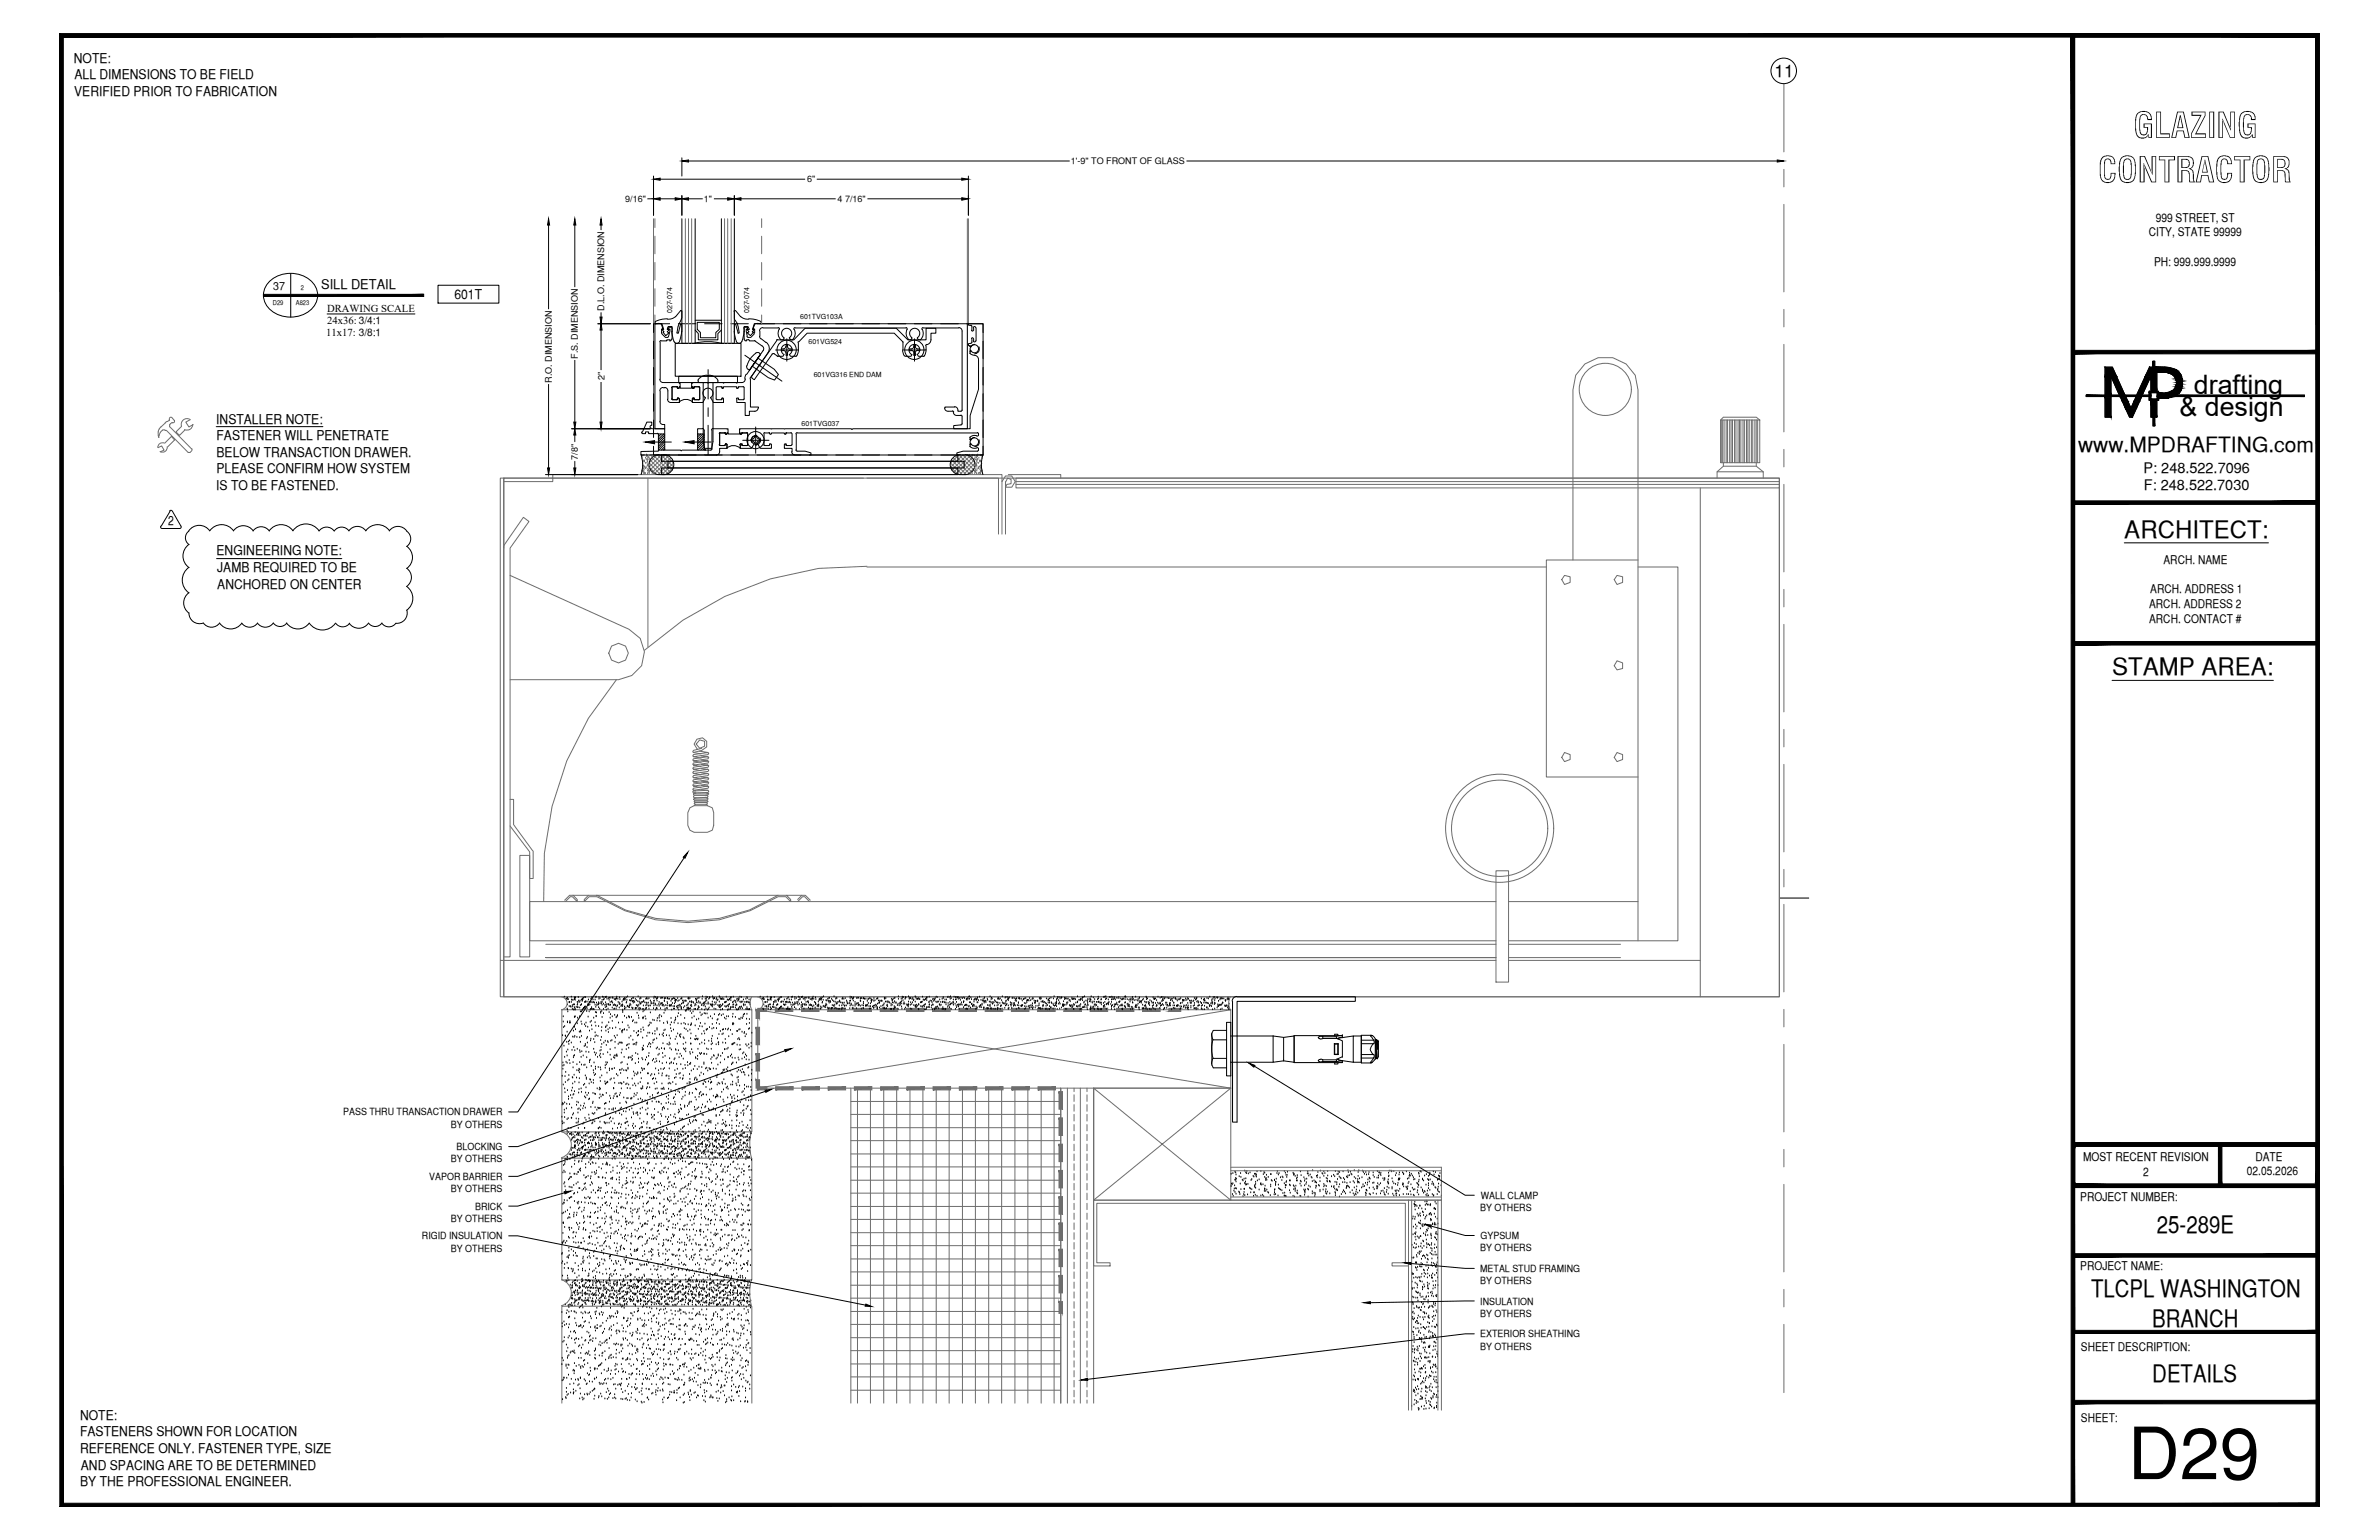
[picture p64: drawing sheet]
<svg xmlns="http://www.w3.org/2000/svg" width="432mm" height="279mm" viewBox="0 0 432 279" stroke-linecap="round" stroke-linejoin="round" font-family="sans-serif">
<defs><g id="words">
<text font-size="13.1" x="386.2" y="268.4">D29</text>
<g font-size="6.3">
<text x="387.2" y="25">GLAZING</text>
<text x="380.8" y="33.1">CONTRACTOR</text>
</g>
<g font-size="4.9">
<text x="398.2" y="71.5">drafting</text>
<text x="395.6" y="75.5">&amp; design</text>
</g>
<g font-size="4.4">
<text x="385.6" y="97.5">ARCHITECT:</text>
<text x="383.3" y="122.5">STAMP AREA:</text>
<text x="391.5" y="223.7">25-289E</text>
<text x="379.5" y="235.4">TLCPL WASHINGTON</text>
<text x="390.7" y="240.7">BRANCH</text>
<text x="390.7" y="250.7">DETAILS</text>
</g>
<text font-size="3.8" x="377.2" y="82">www.MPDRAFTING.com</text>
<text font-size="3.1" x="322.1" y="14">11</text>
<g font-size="2.6">
<text x="389.1" y="85.8">P: 248.522.7096</text>
<text x="389.1" y="89">F: 248.522.7030</text>
</g>
<g font-size="2.4">
<text x="13.4" y="11.4">NOTE:</text>
<text x="13.5" y="17.4">VERIFIED PRIOR TO FABRICATION</text>
<text x="13.5" y="14.4">ALL DIMENSIONS TO BE FIELD</text>
<text x="58.3" y="52.5">SILL DETAIL</text>
<text x="82.5" y="54.2">601T</text>
<text x="39.2" y="76.8">INSTALLER NOTE:</text>
<text x="39.3" y="79.9">FASTENER WILL PENETRATE</text>
<text x="39.3" y="82.9">BELOW TRANSACTION DRAWER.</text>
<text x="39.2" y="88.9">IS TO BE FASTENED.</text>
<text x="39.3" y="85.9">PLEASE CONFIRM HOW SYSTEM</text>
<text x="39.3" y="100.8">ENGINEERING NOTE:</text>
<text x="39.4" y="103.8">JAMB REQUIRED TO BE</text>
<text x="39.4" y="106.8">ANCHORED ON CENTER</text>
<text x="14.5" y="257.6">NOTE:</text>
<text x="14.5" y="260.6">FASTENERS SHOWN FOR LOCATION</text>
<text x="14.5" y="263.7">REFERENCE ONLY. FASTENER TYPE, SIZE</text>
<text x="14.5" y="269.6">BY THE PROFESSIONAL ENGINEER.</text>
<text x="14.7" y="266.6">AND SPACING ARE TO BE DETERMINED</text>
</g>
<text font-size="2.3" x="30.5" y="95.3">2</text>
<g font-size="2.2">
<text x="391.3" y="40.2">999 STREET, ST</text>
<text x="390" y="42.9">CITY, STATE 99999</text>
<text x="391" y="48.2">PH: 999.999.9999</text>
<text x="390.3" y="107.6">ARCH. ADDRESS 1</text>
<text x="392.7" y="102.3">ARCH. NAME</text>
<text x="390.1" y="110.3">ARCH. ADDRESS 2</text>
<text x="390.1" y="113">ARCH. CONTACT #</text>
<text x="378.1" y="210.6">MOST RECENT REVISION</text>
<text x="389" y="213.3">2</text>
<text x="407.8" y="213.2">02.05.2026</text>
<text x="409.4" y="210.6">DATE</text>
<text x="377.6" y="217.8">PROJECT NUMBER:</text>
<text x="377.6" y="230.4">PROJECT NAME:</text>
<text x="377.7" y="245.2">SHEET DESCRIPTION:</text>
<text x="377.7" y="257.9">SHEET:</text>
</g>
<text font-size="2" x="49.6" y="52.6">37</text>
<g font-size="1.9">
<text x="59.4" y="56.6">DRAWING SCALE</text>
<text x="59.4" y="58.7">24x36: 3/4:1</text>
<text x="59.2" y="61">11x17: 3/8:1</text>
</g>
<g font-size="1.8">
<text x="62.3" y="202.4">PASS THRU TRANSACTION DRAWER</text>
<text x="81.9" y="204.6">BY OTHERS</text>
<text x="82.9" y="208.7">BLOCKING</text>
<text x="77.9" y="214.1">VAPOR BARRIER</text>
<text x="81.9" y="210.9">BY OTHERS</text>
<text x="81.9" y="221.7">BY OTHERS</text>
<text x="81.9" y="216.3">BY OTHERS</text>
<text x="86.2" y="219.5">BRICK</text>
<text x="268.7" y="219.7">BY OTHERS</text>
<text x="268.8" y="217.5">WALL CLAMP</text>
<text x="76.6" y="224.9">RIGID INSULATION</text>
<text x="81.9" y="227.1">BY OTHERS</text>
<text x="268.7" y="227">BY OTHERS</text>
<text x="268.7" y="224.8">GYPSUM</text>
<text x="268.7" y="230.8">METAL STUD FRAMING</text>
<text x="268.7" y="233">BY OTHERS</text>
<text x="268.7" y="236.7">INSULATION</text>
<text x="268.7" y="238.9">BY OTHERS</text>
<text x="268.7" y="242.6">EXTERIOR SHEATHING</text>
<text x="268.7" y="244.9">BY OTHERS</text>
</g>
<g font-size="1.6">
<text x="194.4" y="29.8">1'-9&quot; TO FRONT OF GLASS</text>
<text x="146.5" y="33.1">6&quot;</text>
<text x="113.5" y="36.7">9/16&quot;</text>
<text x="127.8" y="36.7">1&quot;</text>
<text x="152" y="36.7">4 7/16&quot;</text>
<text x="109.7" y="56.4" transform="rotate(-90 109.7 56.4)">D.L.O. DIMENSION</text>
<text x="104.9" y="65.1" transform="rotate(-90 104.9 65.1)">F.S. DIMENSION</text>
<text x="100.1" y="69.4" transform="rotate(-90 100.1 69.4)">R.O. DIMENSION</text>
<text x="109.7" y="69" transform="rotate(-90 109.7 69)">2&quot;</text>
<text x="104.9" y="83.4" transform="rotate(-90 104.9 83.4)">7/8&quot;</text>
</g>
<g font-size="1.3">
<text x="122" y="56.8" transform="rotate(-90 122 56.8)">027-074</text>
<text x="136" y="56.8" transform="rotate(-90 136 56.8)">027-074</text>
<text x="145.2" y="57.8">601TVG103A</text>
<text x="146.7" y="62.4">601VG524</text>
<text x="147.7" y="68.4">601VG316 END DAM</text>
<text x="145.5" y="77.3">601TVG037</text>
</g>
<g font-size="1.2">
<text x="54.6" y="52.6">2</text>
<text x="49.5" y="55.3">D29</text>
<text x="53.7" y="55.3">A823</text>
</g>
</g></defs>
<!-- layer: SURROUNDING CONDITIONS -->
<g fill="none" stroke="#6c6c6c" stroke-width=".18">
<path d="M312.3 76.2h7.1v7.7h-7.1zM312.3 76.2l.5-.5h6l.6 .5M312.4 76.2v7.7M312.7 76.2v7.7M312.9 76.2v7.7M313.3 76.2v7.7M313.6 76.2v7.7M313.9 76.2v7.7M314.2 76.2v7.7M314.5 76.2v7.7M314.8 76.2v7.7M315.1 76.2v7.7"/>
<path d="M315.5 76.2v7.7M315.7 76.2v7.7M316 76.2v7.7M316.4 76.2v7.7M316.6 76.2v7.7M317 76.2v7.7M317.2 76.2v7.7M317.5 76.2v7.7M317.9 76.2v7.7M318.1 76.2v7.7M318.5 76.2v7.7M318.8 76.2v8.4l1.2 1"/>
<path d="M319 76.2v7.7M91.4 86.7h231.6v94.1h-231.6zM91.4 87.4h8.9v-1.3h81.6v10.8M91.4 99.4l.2-.6 3.4-4.9 1 .7-3.4 4.8v74.2h-1.2M91.4 86.7v94.1M117.6 86.7v30.6M117.9 84.7l2.1-2.2 2.2 2.2M117.9 84l2 2.1M117.9 84.8l1.2 1.2M118 85.2l2.8-2.7 1.4 1.5-2.1 2.1M118 83.5l2.6 2.6M118.4 83.1l2.8 2.8"/>
<path d="M118.7 82.7l3 3M119.3 82.5l-1.4 1.4M119.3 82.5l2.7 2.8M121.3 82.7l-2.9 3M121.7 83.1l-2.9 2.8M122 83.4l-2.6 2.7M122.2 84.8l-1.3 1.2M156.7 86.7h-65.9v87.5h180.7M157.4 86.7h23.8v10.2M172.6 84.7l2.2-2.2 2.1 2.2M172.6 84.8l1.3 1.2M172.7 83.4l2.7 2.7"/>
<path d="M173 83.1l3 2.8M173.5 82.7l2.9 3M174 82.5l-1.5 1.5 2.2 2.1M174.1 82.5l2.6 2.7M176 82.7l-2.9 3M176.5 83.1l-3 2.8M176.8 83.5l-2.6 2.6M176.9 84.8l-1.2 1.2M177 83.9l-1.5-1.4-2.7 2.8M177 84l-2.1 2.1M181.9 87.4l.6-1h1.1l.7 1-.7 1h-1.1l.3-.5 .7-.1v-.8l-.6-.3-.4 .8M182.5 87.4v9.5"/>
<path d="M183 86.1h9.5v.6M184.4 87.4h138.6M184.4 87.9h138.6M308.6 88.5v92.3M311.7 85.6h8.3v1.1M312.8 83.9v.7l-1.1 1v1.1M312.8 84.6h6M323 88.5h-138.6v-1.8h138.6v94.1h-232.2v-6.6M92.6 104.4l21.6 9.8 2 1.6 .8 2.4-.5 2.6-1.8 1.8-2.4 .7h-19.7M157.4 102.7l-8.8 .4-8.8 1.9-8.2 3.2-7.6 4.3-7 5.5M157.4 102.9h123.3M284 104.4l1 .2v1.1l-1 .3-.5-.8z"/>
<path d="M285.5 101.6v-30.9l.5-2.6 1.7-2.1 2.4-1.1h2.6l2.4 1.1 1.7 2.1 .5 2.6v100M293.5 104.4l1 .2v1.1l-1 .3-.5-.8zM293.5 119.9l1 .4v1l-1 .2-.5-.7zM297.3 102.9h7.2v67.8h-30.7M297.3 101.6h-16.6v39.4h16.6M111.9 123.3l-5.1 7-3.9 7.7-2.7 8.3-1.4 8.5-.1 8.8M125.9 136.5l1.4 .3M126.9 136.3l1.6 .2-2.6 .4-.2 .3 .3 .1M127 134.2l.9 .3v.9l-.9 .4-.6-.8zM127.3 139.4l1.2 .2-2.6 .4-.2 .2 .3 .1M127.3 138.7l1.2 .1-2.6 .4-.2 .2 .3 .2M127.3 137.9l1.2 .1-2.6 .4-.2 .3 .3 .1"/>
<path d="M127.3 137.2l1.2 .1-2.6 .4-.2 .2 .3 .1M127.4 135.8l-1.5 .3-.2 .3 .2 .1 1.5-.4 .9-.6v-1l-.8-.6-1 .2-.5 .9 .6 1M128.4 139.6l.3 .1-.2 .3-2.6 .3 1.4 .3M128.4 138.8l.3 .1-.2 .3-2.6 .4 1.4 .2M128.4 138l.3 .2-.2 .2-2.6 .4 1.4 .3M128.4 137.3l.3 .1-.2 .3-2.6 .3 1.4 .3M128.4 136.5l.3 .2-.2 .2-2.6 .4 1.4 .2M284 136.5l1 .4v.9l-1 .4-.5-.8zM293.5 136.5l1 .4v.9l-1 .4-.5-.8zM92.6 145h.6v4.6l3.6 4.8v5h-.7v-4.8l-3.5-4.7M94.4 155.2h1.7v18.4h-1.7zM125.2 146.6l.8-.4h2.4l.9 .4 .2 .8v2.3l-.2 .9-.9 .4h-2.4l-.8-.4-.4-.9v-2.3z"/>
<path d="M126 144.3h2.4l.1 .2-.1 .2-2.4 .1M126 144.4l-.1 .1 .1 .3h.4M126.1 145.5h2.2l.2-.1-.2-.2h-2.2l-.1 .2 .1 .1h2.2l.1 .3-.1 .1h-2.1M126.2 145.5l-.2 .3 .2 .1-.2 .3M127.3 143.3l1.2 .1 .2 .2-.2 .2-2.6 .1h.3M127.3 142.5l1.2 .1-2.6 .4-.2 .3 .3 .1M127.3 141.7l1.2 .2-2.6 .3-.2 .3 .3 .1M127.3 141l1.2 .1-2.6 .4-.2 .2 .3 .2M127.3 140.2l1.2 .1-2.6 .4-.2 .3 .3 .1M128 144.7l.4 .1h-2.3l-.2 .2 .2 .2h2.3l.1-.3-.1-.1M128.1 145.9l.3 .3M128.1 143.8l.3 .1h-2.4l-.1 .2 .1 .2h2.4l.3-.3-.3-.1"/>
<path d="M128.1 144.3h.3M128.4 142.6l.3 .1-.2 .3-2.6 .4 .3 .1M128.4 141.9l.3 .1-.2 .2-2.6 .4 1.4 .3M128.4 141.1l.3 .1-.2 .3-2.6 .4 1.4 .2M128.4 140.3l.3 .2-.2 .2-2.6 .4 1.4 .3M128.5 143.4l-2.6 .1-.2 .1 .2 .3M271.5 158h2.3v20.2h-2.3zM99.1 173.7h172.4h-172.4M99.1 171.3h172.4M104 162.4l.8 .8v.4l-.9-.9h-.4l-.9 .9M106.8 162.4l-.8 .8v.4l.9-.9h1.4l5.1 2.5 5.6 1.7 5.8 .5 5.8-.5 5.5-1.7 5.1-2.5h1.4l.9 .9v-.4l-.8-.8h3.5l.9 .9M108.3 162.4h32.9l-5.2 2.7a32.1 32.1 0 0 1-22.5 0z"/>
<path d="M108.3 162.4h-4.9l-.9 .9M141.2 162.4h1.5M144.8 163.6l.9-.9h.3l.9 .9M145.5 162.4l-.7 .8M271.5 163.6h-175.4v7.1h175.4M273.8 163.6h23.5M273.8 174.2h34.8M273.8 173.7h20.3M273.8 171.3h20.3M323 162.9h5.3h-5.3M101.9 180.9a1.17 1.17 0 0 1 1 1.1 1.17 1.17 0 0 1-1 1.2M102 183.2h34.5v22.2h-34.5z"/>
<path d="M136.5 180.8a2.44 2.44 0 0 0 0 2.4M137.5 180.9a1.17 1.17 0 0 1 1 1.1 1.17 1.17 0 0 1-1 1.2M137.5 183.2h85.9v14.2h-85.9zM137.5 183.2l85.9 14.2-24.9 20.3v-20.3l24.9 20.3h38.2v38.1M154.4 199.8h38.1M154.4 197.4v57.2M155.6 197.4v57.2M158 197.4v57.2M160.4 197.4v57.2M162.8 197.4v57.2M165.2 197.4v57.2M167.5 197.4v57.2"/>
<path d="M169.9 197.4v57.2M172.3 197.4v57.2M174.7 197.4v57.2M177 197.4v57.2M179.5 197.4v57.2M181.8 197.4v57.2M184.2 197.4v57.2M186.6 197.4v57.2M189 197.4v57.2M191.3 197.4v57.2M192.5 197.4v57.2M193.7 197.4v57.2"/>
<path d="M194.9 197.4v.7M194.9 198.6v1.2M196.1 197.4v57.2M197.3 197.4v.7M197.3 198.6v1.2M198.5 197.4h24.9v20.3h-24.9zM198.5 197.4v57.2M223.3 180.8a2.44 2.44 0 0 0 0 2.4M223.4 183.2l-85.9 14.2M101.9 205.3a2.44 2.44 0 0 1 1.8 2.4 2.44 2.44 0 0 1-1.8 2.3M102 210.1h34.5v22.1h-34.5zM136.4 205.3l-.3 2v1.4l.3 1.4"/>
<path d="M154.4 202.2h38.1M154.4 204.6h38.1M154.4 206.9h38.1M154.4 209.4h38.1M154.4 211.7h38.1M154.4 214.1h38.1M154.4 216.5h38.1M154.4 218.9h38.1M194.9 200.4v1.2M194.9 202.2v1.2M194.9 204v1.2M194.9 205.8v1.1"/>
<path d="M194.9 207.6v1.2M194.9 209.4v1.2M194.9 211.1v1.2M194.9 212.9v1.2M194.9 214.7v1.2M194.9 216.5v1.2M194.9 218.3v1.2M197.3 200.4v1.2M197.3 202.2v1.2M197.3 204v1.2M197.3 205.8v1.1M197.3 207.6v1.2"/>
<path d="M197.3 209.4v1.2M197.3 211.1v1.2M197.3 212.9v1.2M197.3 214.7v1.2M197.3 216.5v1.2M197.3 218.3v1.2M198.5 217.7h57.2v12h-3v-.6h2.4v-10.8h-56v10.8h2.4v.6h-3zM223.4 211.8h38.2v5.9h-5.9v38.1M223.4 217.2h38.2M223.4 212.4h38.2M256.2 217.7v38.1M261 217.7v38.1"/>
<path d="M101.9 232.2a2.44 2.44 0 0 1 1.8 2.3 2.44 2.44 0 0 1-1.8 2.4M136.4 232.1l-.3 2.1v1.4l.3 1.3M154.4 221.2h38.1M154.4 223.6h38.1M154.4 226h38.1M154.4 228.4h38.1M154.4 230.8h38.1M154.4 233.2h38.1M154.4 235.5h38.1M154.4 237.9h38.1M192.2 238.3h.6M194.9 220.1v1.1"/>
<path d="M194.9 221.9v1.2M194.9 223.6v1.3M194.9 225.4v1.2M194.9 227.2v1.2M194.9 229v1.2M194.9 230.8v1.2M194.9 232.6v1.1M194.9 234.4v1.1M194.9 236.2v1.2M194.9 237.9v1.2M194.9 239.7v1.2M197.3 220.1v1.1"/>
<path d="M197.3 221.9v1.2M197.3 223.6v1.3M197.3 225.4v1.2M197.3 227.2v1.2M197.3 229v1.2M197.3 230.8v1.2M197.3 232.6v1.1M197.3 234.4v1.1M197.3 236.2v1.2M197.3 237.9v1.2M197.3 239.7v1.2M102 254.6v-17.6h34.5v17.6"/>
<path d="M154.4 240.3h38.1M154.4 242.7h38.1M154.4 245h38.1M154.4 247.5h38.1M154.4 249.8h38.1M154.4 252.2h38.1M194.9 241.5v1.2M194.9 243.3v1.2M194.9 245v1.3M194.9 246.9v1.1M194.9 248.7v1.1M194.9 250.4v1.3"/>
<path d="M194.9 252.2v1.2M194.9 254v.6M197.3 241.5v1.2M197.3 243.3v1.2M197.3 245v1.3M197.3 246.9v1.1M197.3 248.7v1.1M197.3 250.4v1.3M197.3 252.2v1.2M197.3 254v.6"/>
<circle cx="291.4" cy="70.6" r="4.7"/>
<circle cx="112.3" cy="118.5" r="1.79"/>
<circle cx="272.2" cy="150.3" r="8.7"/>
<circle cx="272.2" cy="150.3" r="9.8"/>
</g>
<g fill="none" stroke="#000" stroke-width=".18">
<path d="M102 195.3h.1M102.1 187.9h.1M102.2 192.8h.1M102.2 194h.1M102.2 193.4h.1M102.2 185.4h.1M102.2 184.5h.1M102.2 196.8h.1M102.3 186.4h.1M102.4 193.3h.1M102.4 189.8h.1M102.4 180.9h.1"/>
<path d="M102.5 197.5h.1M102.5 191.8h.1M102.5 186.2h.1M102.6 198.2h.1M102.6 195.3h.1M102.6 196.4h.1M102.6 188h.1M102.7 194.6h.1M102.7 192.7h.1M102.7 181.3h.1M102.8 190.9h.1M102.8 181.2h.1"/>
<path d="M102.9 189.1h.1M102.9 187.3h.1M102.9 192.9h.1M102.9 191.6h.1M102.9 183.1h.1M103 185.4h.1M103 197.9h.1M103 185.5h.1M103 182.3h.1M103 183.2h.1M103 181.1h.1M103.1 183.6h.1"/>
<path d="M103.1 190.5h.1M103.1 196.1h.1M103.1 181.4h.1M103.2 199h.1M103.2 199.5h.1M103.2 189h.1M103.3 195.1h.1M103.3 189.5h.1M103.3 195.9h.1M103.3 192.4h.1M103.3 182.6h.1M103.3 181.9h.1"/>
<path d="M103.4 185.6h.1M103.4 188.8h.1M103.4 181.9h.1M103.4 193h.1M103.4 185.4h.1M103.5 185.6h.1M103.6 198.8h.1M103.6 182.6h.1M103.6 182.8h.1M103.7 189.2h.1M103.7 180.9h.1M103.7 181.9h.1"/>
<path d="M103.8 197.9h.1M103.8 181.4h.1M103.8 199.3h.1M103.8 190.6h.1M103.8 181.5h.1M103.9 197.4h.1M103.9 195.5h.1M103.9 182.4h.1M103.9 183.1h.1M103.9 195.6h.1M103.9 188.2h.1M103.9 196.7h.1"/>
<path d="M103.9 182.7h.1M104 193.7h.1M104 192.8h.1M104 198.7h.1M104 181.5h.1M104.1 191.9h.1M104.1 187.1h.1M104.1 182.3h.1M104.1 190.1h.1M104.1 183.3h.1M104.1 198.6h.1M104.1 191.6h.1"/>
<path d="M104.2 188.2h.1M104.2 195.1h.1M104.2 183.2h.1M104.3 186.4h.1M104.3 198.1h.1M104.3 191.5h.1M104.3 184.6h.1M104.3 181.4h.1M104.3 182.3h.1M104.3 181.2h.1M104.3 181h.1M104.3 182.8h.1"/>
<path d="M104.3 184.5h.1M104.3 190.6h.1M104.3 196.3h.1M104.3 188h.1M104.4 183.3h.1M104.4 184.5h.1M104.4 181.5h.1M104.4 183.1h.1M104.4 181h.1M104.5 186.8h.1M104.5 181.1h.1M104.6 182.8h.1"/>
<path d="M104.6 195.6h.1M104.7 193.2h.1M104.7 188.2h.1M104.7 200h.1M104.7 194.2h.1M104.8 185.7h.1M104.8 190.4h.1M104.8 181.9h.1M104.8 182.4h.1M104.8 184.7h.1M104.8 182.8h.1M104.8 182.2h.1"/>
<path d="M104.9 181.9h.1M104.9 182.8h.1M105 181h.1M105 198.3h.1M105 194.3h.1M105 181.6h.1M105.1 196.5h.1M105.1 194h.1M105.1 197.7h.1M105.2 194.6h.1M105.2 195.7h.1M105.2 187.3h.1"/>
<path d="M105.2 192.8h.1M105.2 188.3h.1M105.2 184.5h.1M105.2 194.1h.1M105.2 190.6h.1M105.2 182.9h.1M105.2 181.9h.1M105.3 190.9h.1M105.3 181.6h.1M105.3 189.1h.1M105.3 187.1h.1M105.3 183.6h.1"/>
<path d="M105.3 182.4h.1M105.4 187.3h.1M105.5 185.4h.1M105.5 197.5h.1M105.5 191.8h.1M105.5 183.6h.1M105.5 198.2h.1M105.5 193.2h.1M105.5 188h.1M105.5 181.4h.1M105.5 182.3h.1M105.6 190.8h.1"/>
<path d="M105.6 185.9h.1M105.7 183.4h.1M105.7 181.7h.1M105.7 181.2h.1M105.7 181.5h.1M105.7 183.2h.1M105.8 181.4h.1M105.9 191.6h.1M105.9 196.9h.1M105.9 182.9h.1M105.9 181.1h.1M105.9 183.1h.1"/>
<path d="M106 193.3h.1M106 189.9h.1M106.1 185.9h.1M106.1 199h.1M106.1 196.7h.1M106.1 181.9h.1M106.1 182.8h.1M106.1 182.9h.1M106.2 193.2h.1M106.2 181h.1M106.2 182.8h.1M106.2 195.2h.1"/>
<path d="M106.2 189.5h.1M106.2 189.7h.1M106.2 182.7h.1M106.3 199.2h.1M106.3 198.3h.1M106.3 186.2h.1M106.3 181.7h.1M106.3 181.9h.1M106.4 197.4h.1M106.4 190.9h.1M106.4 185.6h.1M106.4 195.6h.1"/>
<path d="M106.4 195.8h.1M106.5 193.7h.1M106.5 191.9h.1M106.5 188.5h.1M106.5 183.5h.1M106.6 190.1h.1M106.6 198.8h.1M106.6 181.8h.1M106.6 183h.1M106.6 188.2h.1M106.6 189.2h.1M106.7 186.4h.1"/>
<path d="M106.7 182.3h.1M106.7 184.5h.1M106.8 198.4h.1M106.8 181.4h.1M106.8 182.4h.1M106.9 190.9h.1M106.9 199.5h.1M106.9 182.4h.1M106.9 183.6h.1M106.9 196.7h.1M106.9 181.9h.1M107 192.8h.1"/>
<path d="M107 187.1h.1M107 199.4h.1M107 192.5h.1M107.1 195.9h.1M107.1 182.3h.1M107.1 183.3h.1M107.1 192.3h.1M107.1 185.5h.1M107.1 181.9h.1M107.2 196h.1M107.2 188.8h.1M107.2 183.1h.1"/>
<path d="M107.3 188.5h.1M107.3 181.3h.1M107.3 181.8h.1M107.3 193.5h.1M107.3 196.4h.1M107.3 185.3h.1M107.4 186.1h.1M107.4 182.8h.1M107.4 183.1h.1M107.4 186.8h.1M107.4 181h.1M107.4 181.9h.1"/>
<path d="M107.4 181.2h.1M107.6 198.4h.1M107.6 200h.1M107.6 181.9h.1M107.6 181.4h.1M107.6 183.2h.1M107.7 196.5h.1M107.7 196h.1M107.7 194.2h.1M107.7 183.1h.1M107.8 194.7h.1M107.8 188.6h.1"/>
<path d="M107.8 190.4h.1M107.8 184.7h.1M107.8 181.9h.1M107.8 192.8h.1M107.8 183.2h.1M107.9 191h.1M107.9 195.1h.1M107.9 182h.1M107.9 189.2h.1M107.9 198.5h.1M108 187.4h.1M108 185.5h.1"/>
<path d="M108 188.1h.1M108 181.4h.1M108 182.4h.1M108.1 183.7h.1M108.1 198.6h.1M108.1 193.6h.1M108.1 194h.1M108.1 194.9h.1M108.1 191.5h.1M108.1 186.2h.1M108.1 181h.1M108.1 182.8h.1"/>
<path d="M108.2 191.1h.1M108.2 184.5h.1M108.2 187.9h.1M108.2 184.4h.1M108.2 180.9h.1M108.3 183.8h.1M108.3 182h.1M108.3 182.4h.1M108.4 197.5h.1M108.5 191.8h.1M108.5 188h.1M108.5 182.3h.1"/>
<path d="M108.6 193.7h.1M108.6 182.3h.1M108.6 186.2h.1M108.6 181.9h.1M108.6 182.8h.1M108.6 182.2h.1M108.7 181h.1M108.7 181.3h.1M108.8 199.3h.1M108.8 197.7h.1M108.8 197.4h.1M108.8 191.6h.1"/>
<path d="M108.8 183.1h.1M108.9 195.6h.1M108.9 198.6h.1M108.9 190.7h.1M108.9 182.1h.1M108.9 181.2h.1M109 193.7h.1M109 196.2h.1M109 191.3h.1M109 197.6h.1M109 191.9h.1M109 188.8h.1"/>
<path d="M109 183.8h.1M109 194.1h.1M109 183.6h.1M109.1 190.1h.1M109.1 199h.1M109.1 190.6h.1M109.1 181.9h.1M109.2 188.2h.1M109.2 187.1h.1M109.2 182.1h.1M109.2 186.4h.1M109.2 195.2h.1"/>
<path d="M109.2 189.5h.1M109.2 183.5h.1M109.3 184.6h.1M109.3 185.6h.1M109.3 181.5h.1M109.3 182.4h.1M109.3 181.9h.1M109.3 198.7h.1M109.3 180.9h.1M109.5 191.3h.1M109.5 198.8h.1M109.5 183.9h.1"/>
<path d="M109.5 182.2h.1M109.5 181.4h.1M109.5 183.1h.1M109.6 189.2h.1M109.6 181h.1M109.7 181.3h.1M109.8 196.3h.1M109.8 182.4h.1M109.9 193.8h.1M109.9 188.9h.1M109.9 196.7h.1M109.9 193.4h.1"/>
<path d="M109.9 182.8h.1M109.9 186.4h.1M109.9 181h.1M109.9 181.9h.1M110 192.8h.1M110 187.1h.1M110 186.3h.1M110 181h.1M110 182.3h.1M110 198.4h.1M110 183.3h.1M110 193.2h.1"/>
<path d="M110 189.7h.1M110 180.9h.1M110 182.7h.1M110.1 196.5h.1M110.1 182.6h.1M110.2 194.7h.1M110.2 186.1h.1M110.2 182.2h.1M110.2 181.3h.1M110.2 192.8h.1M110.2 196.3h.1M110.3 191h.1"/>
<path d="M110.3 189h.1M110.3 196.4h.1M110.4 189.2h.1M110.4 186.8h.1M110.4 183.1h.1M110.4 187.3h.1M110.4 182.3h.1M110.4 181.2h.1M110.5 185.5h.1M110.5 182.2h.1M110.6 183.7h.1M110.6 181.5h.1"/>
<path d="M110.6 182.4h.1M110.6 193.9h.1M110.6 200h.1M110.6 194.2h.1M110.6 181.1h.1M110.7 198.9h.1M110.7 186.6h.1M110.7 191.5h.1M110.7 190.4h.1M110.7 184.7h.1M110.7 196h.1M110.7 181.9h.1"/>
<path d="M110.8 184.1h.1M110.8 199.3h.1M110.8 182.4h.1M110.9 188.9h.1M110.9 181.1h.1M110.9 195.8h.1M110.9 192.3h.1M111 181.8h.1M111.1 194h.1M111.1 188.8h.1M111.1 181.7h.1M111.1 184.5h.1"/>
<path d="M111.1 185.3h.1M111.1 182.9h.1M111.2 186.6h.1M111.2 181h.1M111.2 182h.1M111.3 181.2h.1M111.3 199.3h.1M111.3 182.4h.1M111.4 197.5h.1M111.4 191.9h.1M111.4 195.7h.1M111.4 198.9h.1"/>
<path d="M111.4 182.4h.1M111.4 183.1h.1M111.5 193.9h.1M111.5 191.6h.1M111.5 188h.1M111.5 182.3h.1M111.5 181.4h.1M111.5 183.1h.1M111.6 192h.1M111.6 196.5h.1M111.6 184.2h.1M111.6 190.2h.1"/>
<path d="M111.6 189.1h.1M111.6 198.6h.1M111.7 188.3h.1M111.7 182.5h.1M111.7 181.3h.1M111.8 186.5h.1M111.8 181.5h.1M111.8 182.4h.1M111.8 184.7h.1M111.8 191.6h.1M111.8 198.4h.1M111.8 191.5h.1"/>
<path d="M111.8 183.1h.1M111.9 194.9h.1M111.9 181.2h.1M112 199h.1M112 191.4h.1M112 184.5h.1M112 180.9h.1M112 182.7h.1M112 191.6h.1M112 187.9h.1M112.1 184.3h.1M112.1 199h.1"/>
<path d="M112.1 182.5h.1M112.1 195.2h.1M112.1 181.3h.1M112.2 189.5h.1M112.2 181.9h.1M112.3 185.6h.1M112.3 196.6h.1M112.4 189.2h.1M112.4 182h.1M112.4 182.9h.1M112.4 182.2h.1M112.5 194.2h.1"/>
<path d="M112.5 198.8h.1M112.5 181h.1M112.5 186.8h.1M112.5 181.4h.1M112.5 182.2h.1M112.6 198.4h.1M112.6 196.5h.1M112.6 189.2h.1M112.6 194.8h.1M112.7 192.9h.1M112.7 194.2h.1M112.7 182.6h.1"/>
<path d="M112.8 191.1h.1M112.8 197.5h.1M112.8 182.4h.1M112.8 189.2h.1M112.8 196.7h.1M112.8 187.1h.1M112.9 187.4h.1M112.9 189.3h.1M112.9 192.8h.1M112.9 194h.1M112.9 190.5h.1M112.9 181.8h.1"/>
<path d="M113 185.5h.1M113 187.1h.1M113 182.6h.1M113 182.3h.1M113 183.7h.1M113 183.3h.1M113 186.9h.1M113 183.5h.1M113 182.4h.1M113.1 181.5h.1M113.2 181.4h.1M113.2 181.3h.1"/>
<path d="M113.2 199.2h.1M113.2 194.2h.1M113.2 196.4h.1M113.3 191.8h.1M113.3 186.9h.1M113.3 184.4h.1M113.3 186.8h.1M113.3 182.7h.1M113.3 181.2h.1M113.3 183.1h.1M113.4 181.5h.1M113.4 181.4h.1"/>
<path d="M113.4 183.1h.1M113.5 181.2h.1M113.6 200h.1M113.6 194.2h.1M113.6 196.8h.1M113.6 182.9h.1M113.7 190.4h.1M113.7 181h.1M113.7 182h.1M113.7 194.3h.1M113.7 184.7h.1M113.7 189.7h.1"/>
<path d="M113.7 181.9h.1M113.8 199.3h.1M113.8 186.9h.1M113.8 196.7h.1M113.8 181.5h.1M113.9 197.5h.1M113.9 193.2h.1M113.9 182.6h.1M113.9 195.6h.1M113.9 189.6h.1M113.9 180.8h.1M114 193.8h.1"/>
<path d="M114 199.3h.1M114 194h.1M114 186.1h.1M114 192h.1M114 182.8h.1M114.1 190.2h.1M114.1 196.8h.1M114.1 191.9h.1M114.1 184.5h.1M114.2 188.3h.1M114.2 186.5h.1M114.2 189.5h.1"/>
<path d="M114.2 184.5h.1M114.2 184.7h.1M114.2 182.8h.1M114.2 182.5h.1M114.3 181.5h.1M114.3 182.5h.1M114.4 197.5h.1M114.4 191.9h.1M114.4 182.2h.1M114.4 181.6h.1M114.5 199.4h.1M114.5 188h.1"/>
<path d="M114.5 182.4h.1M114.6 192h.1M114.6 199.4h.1M114.6 184.6h.1M114.6 181.3h.1M114.7 199.3h.1M114.7 192.4h.1M114.7 181.6h.1M114.7 182.9h.1M114.7 191.6h.1M114.7 195.8h.1M114.8 192.2h.1"/>
<path d="M114.8 185.4h.1M114.8 183.1h.1M114.8 181.7h.1M114.9 197h.1M114.9 188.7h.1M114.9 182.9h.1M114.9 181.2h.1M114.9 189.5h.1M114.9 185.2h.1M114.9 181.1h.1M114.9 182h.1M114.9 181.7h.1"/>
<path d="M115 194.5h.1M115.1 187.1h.1M115.1 199h.1M115.1 181.7h.1M115.1 198.5h.1M115.1 195.2h.1M115.1 189.5h.1M115.2 196.7h.1M115.2 181.9h.1M115.3 194.8h.1M115.3 185.6h.1M115.3 193h.1"/>
<path d="M115.3 182.9h.1M115.3 181.3h.1M115.3 183.1h.1M115.4 191.1h.1M115.4 197h.1M115.4 183h.1M115.4 189.3h.1M115.4 189.6h.1M115.4 198.8h.1M115.5 187.5h.1M115.5 181.5h.1M115.5 182.4h.1"/>
<path d="M115.6 185.6h.1M115.6 189.2h.1M115.6 195h.1M115.6 182.9h.1M115.6 183.8h.1M115.6 198.4h.1M115.7 188h.1M115.8 194.6h.1M115.8 194.8h.1M115.8 191.3h.1M115.8 181.7h.1M115.8 182.5h.1"/>
<path d="M115.8 182.6h.1M115.8 199.5h.1M115.8 187.2h.1M115.8 196.7h.1M115.8 180.8h.1M115.9 192.2h.1M115.9 192.8h.1M115.9 187.1h.1M115.9 187.8h.1M115.9 184.3h.1M116 184.8h.1M116 183h.1"/>
<path d="M116 182.4h.1M116 183.3h.1M116 181.8h.1M116.1 182.1h.1M116.1 182.9h.1M116.1 181.3h.1M116.2 196.4h.1M116.2 181.1h.1M116.3 199.4h.1M116.3 194.7h.1M116.3 183.1h.1M116.3 182.2h.1"/>
<path d="M116.3 197.5h.1M116.3 187.3h.1M116.3 186.8h.1M116.3 181.2h.1M116.3 182.1h.1M116.4 195.7h.1M116.4 181.9h.1M116.5 193.9h.1M116.5 197.6h.1M116.5 192h.1M116.5 200h.1M116.6 190.2h.1"/>
<path d="M116.6 199.6h.1M116.6 194.2h.1M116.6 190.6h.1M116.6 183.1h.1M116.6 188.3h.1M116.6 197.2h.1M116.6 192.3h.1M116.6 190.4h.1M116.6 184.7h.1M116.6 197.5h.1M116.6 181.9h.1M116.7 186.5h.1"/>
<path d="M116.7 184.8h.1M116.7 194h.1M116.7 183.6h.1M116.8 184.7h.1M116.8 189.8h.1M116.8 190.4h.1M116.8 182.5h.1M116.8 181.7h.1M116.8 186.9h.1M116.8 181.6h.1M116.8 183.1h.1M116.9 183.4h.1"/>
<path d="M117 194h.1M117 181.9h.1M117.1 199.7h.1M117.1 184.5h.1M117.2 192.3h.1M117.2 184.9h.1M117.2 183.2h.1M117.2 182.5h.1M117.2 181.3h.1M117.2 183h.1M117.3 182h.1M117.3 197.5h.1"/>
<path d="M117.3 191.9h.1M117.3 182.9h.1M117.3 181.2h.1M117.4 188h.1M117.4 181.1h.1M117.4 182.1h.1M117.4 182.4h.1M117.5 197.3h.1M117.5 198.5h.1M117.5 194.8h.1M117.5 189.9h.1M117.5 193.2h.1"/>
<path d="M117.6 196.7h.1M117.6 187.5h.1M117.6 196.6h.1M117.6 181.3h.1M117.7 194.8h.1M117.7 193h.1M117.7 186.2h.1M117.7 182h.1M117.7 182.6h.1M117.7 191.6h.1M117.7 189.5h.1M117.8 191.1h.1"/>
<path d="M117.8 181.2h.1M117.8 183.1h.1M117.8 182.5h.1M117.9 189.3h.1M117.9 186h.1M117.9 187.5h.1M117.9 197.4h.1M118 185.6h.1M118 199.1h.1M118 183.8h.1M118 190h.1M118 181.6h.1"/>
<path d="M118 182.5h.1M118.1 195.2h.1M118.1 189.5h.1M118.2 185.7h.1M118.2 181.9h.1M118.2 182.1h.1M118.3 194.9h.1M118.3 182.1h.1M118.4 199.9h.1M118.4 192.5h.1M118.4 187.6h.1M118.4 198.8h.1"/>
<path d="M118.4 195.8h.1M118.5 185.1h.1M118.5 189.2h.1M118.5 199.2h.1M118.6 188.8h.1M118.6 182.1h.1M118.6 195.7h.1M118.6 192.2h.1M118.6 183h.1M118.7 181.2h.1M118.7 182.1h.1M118.7 182.5h.1"/>
<path d="M118.7 181.7h.1M118.7 196.7h.1M118.7 188.7h.1M118.7 185.2h.1M118.7 180.9h.1M118.7 181.6h.1M118.8 195h.1M118.9 199.5h.1M118.9 187.6h.1M118.9 192.8h.1M118.9 187.1h.1M118.9 197.6h.1"/>
<path d="M118.9 182.2h.1M118.9 182.4h.1M119 195.8h.1M119 193.9h.1M119 183.3h.1M119 181h.1M119.1 192.2h.1M119.1 190.3h.1M119.1 200h.1M119.1 181.3h.1M119.1 183h.1M119.2 188.5h.1"/>
<path d="M119.2 192.6h.1M119.2 196.4h.1M119.2 181.2h.1M119.2 182.9h.1M119.3 186.6h.1M119.3 197.5h.1M119.3 185.2h.1M119.3 186.9h.1M119.3 181.6h.1M119.3 182.5h.1M119.3 183.1h.1M119.3 184.8h.1"/>
<path d="M119.3 190.1h.1M119.3 198.4h.1M119.3 181.2h.1M119.4 181h.1M119.4 191.5h.1M119.5 200h.1M119.5 194.2h.1M119.5 198.3h.1M119.6 194.8h.1M119.6 182.2h.1M119.6 190.4h.1M119.6 184.7h.1"/>
<path d="M119.6 191.3h.1M119.6 184.4h.1M119.6 181.9h.1M119.6 182.6h.1M119.7 192.7h.1M119.7 187.8h.1M119.8 185.3h.1M119.8 184.2h.1M119.8 182.3h.1M119.9 183h.1M120 194h.1M120 181.2h.1"/>
<path d="M120 182.1h.1M120 197.6h.1M120 181.1h.1M120.1 198.5h.1M120.1 190.2h.1M120.1 184.5h.1M120.1 182.1h.1M120.1 196.7h.1M120.1 195.2h.1M120.2 194.8h.1M120.2 193h.1M120.2 187.8h.1"/>
<path d="M120.2 182.4h.1M120.2 182.5h.1M120.2 182.1h.1M120.3 191.1h.1M120.3 197.6h.1M120.3 181.1h.1M120.3 189.4h.1M120.3 191.9h.1M120.4 187.5h.1M120.4 188h.1M120.4 194.1h.1M120.4 182.4h.1"/>
<path d="M120.5 185.7h.1M120.5 197.4h.1M120.5 183.8h.1M120.5 197.7h.1M120.5 187h.1M120.5 182.6h.1M120.6 190.3h.1M120.6 193.9h.1M120.6 190.4h.1M120.6 181.7h.1M120.6 181.3h.1M120.6 181.2h.1"/>
<path d="M120.7 191.6h.1M120.7 186.9h.1M120.7 183.4h.1M120.7 183.1h.1M120.8 181.2h.1M120.8 182.4h.1M120.9 195.3h.1M121 192.8h.1M121 187.9h.1M121 199.1h.1M121 195.2h.1M121 182.9h.1"/>
<path d="M121.1 185.4h.1M121.1 189.5h.1M121.1 183h.1M121.1 182.5h.1M121.1 181.9h.1M121.1 181.2h.1M121.2 185.7h.1M121.2 181.2h.1M121.2 182.1h.1M121.3 199.5h.1M121.3 196.7h.1M121.3 181.3h.1"/>
<path d="M121.3 197.6h.1M121.3 198.8h.1M121.4 195.8h.1M121.4 195.3h.1M121.4 189.6h.1M121.5 193.9h.1M121.5 188h.1M121.5 189.2h.1M121.5 196.5h.1M121.5 182.5h.1M121.5 192.1h.1M121.5 193h.1"/>
<path d="M121.5 181.3h.1M121.5 182.6h.1M121.6 190.2h.1M121.6 189.5h.1M121.6 182.4h.1M121.7 188.5h.1M121.7 186h.1M121.7 182.5h.1M121.7 186.6h.1M121.7 196.7h.1M121.8 184.8h.1M121.8 197.9h.1"/>
<path d="M121.8 192.9h.1M121.8 181.7h.1M121.8 182.6h.1M121.9 190.5h.1M121.9 185.5h.1M121.9 192.8h.1M121.9 187.1h.1M121.9 182.4h.1M121.9 183.3h.1M121.9 181.4h.1M122 181.3h.1M122 182.1h.1"/>
<path d="M122.1 196.4h.1M122.2 182.6h.1M122.2 193h.1M122.2 186.9h.1M122.2 199.3h.1M122.2 181.2h.1M122.2 183.1h.1M122.4 185.6h.1M122.4 199.1h.1M122.4 192.3h.1M122.4 195.6h.1M122.4 181.2h.1"/>
<path d="M122.4 182.1h.1M122.4 183.1h.1M122.4 182.6h.1M122.5 200h.1M122.5 194.2h.1M122.5 192.1h.1M122.5 185.2h.1M122.5 181.6h.1M122.6 198h.1M122.6 188.6h.1M122.6 198.6h.1M122.6 190.4h.1"/>
<path d="M122.6 184.7h.1M122.6 185h.1M122.6 181.4h.1M122.6 181.9h.1M122.6 181.5h.1M122.7 196.8h.1M122.7 195.5h.1M122.7 190.6h.1M122.7 194.9h.1M122.7 188.2h.1M122.8 193.1h.1M122.8 181.5h.1"/>
<path d="M122.8 182.7h.1M122.9 191.3h.1M122.9 189.4h.1M122.9 194h.1M122.9 182.9h.1M123 187.6h.1M123 184.5h.1M123 182.6h.1M123 181.2h.1M123.1 185.7h.1M123.1 198.1h.1M123.1 181.7h.1"/>
<path d="M123.1 182.9h.1M123.1 183.9h.1M123.1 190.6h.1M123.2 183.3h.1M123.2 182.5h.1M123.3 197.6h.1M123.3 191.9h.1M123.3 194.9h.1M123.3 181.5h.1M123.3 198.2h.1M123.4 188h.1M123.4 187.8h.1"/>
<path d="M123.4 182.4h.1M123.4 195.6h.1M123.4 194.8h.1M123.4 191.3h.1M123.4 182.8h.1M123.4 182.5h.1M123.5 188.2h.1M123.6 193.2h.1M123.6 187.7h.1M123.6 184.2h.1M123.6 181.3h.1M123.6 185.8h.1"/>
<path d="M123.6 183.1h.1M123.7 191.6h.1M123.7 181.2h.1M123.7 182.2h.1M123.7 182.8h.1M123.7 183.1h.1M123.8 199.5h.1M123.8 181.2h.1M123.8 197.7h.1M123.9 195.8h.1M123.9 181.6h.1M124 194h.1"/>
<path d="M124 195.7h.1M124 199.1h.1M124 182.1h.1M124 192.2h.1M124 188.3h.1M124 195.2h.1M124 189.5h.1M124 182h.1M124.1 190.3h.1M124.1 182.9h.1M124.1 181.9h.1M124.1 188.5h.1"/>
<path d="M124.1 185.7h.1M124.1 197.5h.1M124.1 181.6h.1M124.2 186.6h.1M124.3 184.8h.1M124.3 190.5h.1M124.3 182.6h.1M124.3 193.3h.1M124.3 198.8h.1M124.3 197.4h.1M124.3 181.7h.1M124.4 198.2h.1"/>
<path d="M124.4 185.9h.1M124.4 193.9h.1M124.4 183.5h.1M124.5 190.8h.1M124.5 189.2h.1M124.5 190.3h.1M124.5 181.6h.1M124.5 183.5h.1M124.5 186.8h.1M124.5 181.7h.1M124.6 183.3h.1M124.7 182.5h.1"/>
<path d="M124.7 196.7h.1M124.7 182.9h.1M124.8 192.8h.1M124.8 193.4h.1M124.8 187.1h.1M124.8 183.1h.1M124.8 182.4h.1M124.9 185.9h.1M124.9 183.3h.1M124.9 181.2h.1M124.9 182.1h.1M124.9 182.9h.1"/>
<path d="M125 183h.1M125 181.3h.1M125 181.1h.1M125.1 198.6h.1M125.1 196.7h.1M125.1 196.4h.1M125.2 194.9h.1M125.2 198.3h.1M125.2 181.8h.1M125.2 183.1h.1M125.2 193.1h.1M125.2 195.8h.1"/>
<path d="M125.2 190.9h.1M125.2 186.9h.1M125.2 200h.1M125.2 181.2h.1M125.3 191.3h.1M125.3 183.5h.1M125.3 196.5h.1M125.3 189.4h.1M125.3 188.5h.1M125.3 192.9h.1M125.3 186.1h.1M125.3 183h.1"/>
<path d="M125.3 182.5h.1M125.4 187.6h.1M125.4 189.4h.1M125.4 181.8h.1M125.5 185.7h.1M125.5 200h.1M125.5 194.3h.1M125.5 185.9h.1M125.5 182.4h.1M125.5 183.9h.1M125.5 190.4h.1M125.5 181.7h.1"/>
<path d="M125.5 182.6h.1M125.5 181.9h.1M125.6 184.7h.1M125.7 198.4h.1M125.7 191h.1M125.8 183.6h.1M125.8 181.9h.1M125.9 194.1h.1M125.9 182h.1M126 184.5h.1M126 183.1h.1M126 196h.1"/>
<path d="M126.1 193.5h.1M126.1 188.6h.1M126.1 195.7h.1M126.1 182.5h.1M126.2 186.1h.1M126.2 199.1h.1M126.2 182.2h.1M126.2 183.1h.1M126.2 197.6h.1M126.2 191.9h.1M126.2 188.7h.1M126.2 181.3h.1"/>
<path d="M126.3 188h.1M126.3 195.6h.1M126.3 192.1h.1M126.3 182.4h.1M126.4 199.6h.1M126.4 181.6h.1M126.4 197.7h.1M126.4 188.5h.1M126.4 185h.1M126.4 181.9h.1M126.4 181.5h.1M126.5 195.9h.1"/>
<path d="M126.5 196h.1M126.5 181.3h.1M126.6 194.1h.1M126.6 192.2h.1M126.6 188.7h.1M126.6 191.6h.1M126.6 183.2h.1M126.7 190.4h.1M126.7 188.5h.1M126.7 182h.1M126.7 181.2h.1M126.7 183.1h.1"/>
<path d="M126.7 186.8h.1M126.7 182.6h.1M126.8 184.9h.1M126.8 181.7h.1M126.8 182.9h.1M126.9 193.6h.1M126.9 199.1h.1M126.9 181.1h.1M126.9 182.8h.1M126.9 198.6h.1M127 191.1h.1M127 186.2h.1"/>
<path d="M127 195.2h.1M127 189.5h.1M127 198.4h.1M127.1 183.8h.1M127.1 182.1h.1M127.1 181.9h.1M127.1 185.7h.1M127.1 191.3h.1M127.2 198.2h.1M127.3 194.7h.1M127.3 184.3h.1M127.3 198.8h.1"/>
<path d="M127.3 191.1h.1M127.3 182.4h.1M127.4 193.7h.1M127.4 189.2h.1M127.4 187.6h.1M127.4 183.1h.1M127.4 186.3h.1M127.4 184.1h.1M127.4 181.3h.1M127.4 182.2h.1M127.5 180.8h.1M127.6 198.6h.1"/>
<path d="M127.6 196.8h.1M127.6 196.7h.1M127.6 182.5h.1M127.7 194.9h.1M127.7 198.6h.1M127.7 182.1h.1M127.8 193.1h.1M127.8 191.3h.1M127.8 192.8h.1M127.8 187.1h.1M127.8 182h.1M127.8 196.2h.1"/>
<path d="M127.8 183.9h.1M127.8 182.4h.1M127.9 189.4h.1M127.9 187.6h.1M127.9 188.8h.1M127.9 183.3h.1M127.9 181.9h.1M128 185.8h.1M128 182.1h.1M128 184h.1M128 182.7h.1M128 181.3h.1"/>
<path d="M128.1 196.4h.1M128.1 193.9h.1M128.1 181.7h.1M128.1 197.3h.1M128.1 180.9h.1M128.1 183.1h.1M128.2 198.7h.1M128.2 186.9h.1M128.2 181.2h.1M128.3 191.3h.1M128.3 193.8h.1M128.3 190.3h.1"/>
<path d="M128.3 181.5h.1M128.3 184h.1M128.3 182.2h.1M128.4 200h.1M128.4 186.8h.1M128.4 183.3h.1M128.4 181h.1M128.5 194.3h.1M128.5 190.4h.1M128.5 184.7h.1M128.5 181.9h.1M128.6 196.3h.1"/>
<path d="M128.6 183.1h.1M128.7 188.9h.1M128.7 181.3h.1M128.7 182.2h.1M128.7 193.9h.1M128.7 182.9h.1M128.8 199.6h.1M128.8 186.4h.1M128.8 181h.1M128.8 181.1h.1M128.8 197.7h.1M128.8 194.1h.1"/>
<path d="M128.9 195.9h.1M129 194.1h.1M129 184.5h.1M129 196.5h.1M129 182.3h.1M129 192.2h.1M129 200h.1M129.1 190.4h.1M129.1 196.3h.1M129.1 189.5h.1M129.1 182.5h.1M129.2 188.5h.1"/>
<path d="M129.2 189h.1M129.2 197.6h.1M129.2 196.4h.1M129.2 192.9h.1M129.2 186.7h.1M129.2 191.9h.1M129.2 182.3h.1M129.2 182.4h.1M129.3 184.8h.1M129.3 188h.1M129.3 189.4h.1M129.3 185.9h.1"/>
<path d="M129.3 181.8h.1M129.3 182.7h.1M129.3 182.4h.1M129.3 182.3h.1M129.3 180.8h.1M129.4 181.1h.1M129.5 198.9h.1M129.5 193.9h.1M129.5 181.3h.1M129.5 191.5h.1M129.5 186.6h.1M129.6 191.6h.1"/>
<path d="M129.6 182.4h.1M129.6 183.1h.1M129.7 184.1h.1M129.7 181.2h.1M129.7 181.9h.1M129.9 199.1h.1M129.9 199.2h.1M129.9 182.2h.1M129.9 183.1h.1M130 194h.1M130 195.2h.1M130 189.5h.1"/>
<path d="M130 192.2h.1M130 181.4h.1M130 181.9h.1M130 186.6h.1M130 185.7h.1M130 199h.1M130 181.2h.1M130.1 198.7h.1M130.1 195.5h.1M130.2 196.8h.1M130.2 192h.1M130.2 185.1h.1"/>
<path d="M130.2 181.5h.1M130.2 195.1h.1M130.2 198.8h.1M130.2 188.5h.1M130.3 193.2h.1M130.3 199h.1M130.3 185h.1M130.3 182.4h.1M130.3 181.4h.1M130.4 191.4h.1M130.4 196.5h.1M130.4 191.6h.1"/>
<path d="M130.4 189.2h.1M130.4 189.5h.1M130.4 184.2h.1M130.5 187.7h.1M130.5 182.7h.1M130.6 185.9h.1M130.6 180.8h.1M130.6 181.8h.1M130.6 182.5h.1M130.6 184h.1M130.6 196.7h.1M130.6 182.8h.1"/>
<path d="M130.7 181h.1M130.7 199.1h.1M130.7 192.8h.1M130.7 187.1h.1M130.7 181.3h.1M130.7 182.4h.1M130.7 182.8h.1M130.8 191.6h.1M130.8 183.3h.1M130.9 184.3h.1M130.9 194.8h.1M130.9 181.3h.1"/>
<path d="M130.9 182.6h.1M131 198.2h.1M131.1 196.4h.1M131.1 187.7h.1M131.1 196.7h.1M131.1 186.9h.1M131.1 194.6h.1M131.1 191.1h.1M131.1 183.2h.1M131.1 183.1h.1M131.1 182.4h.1M131.2 189.2h.1"/>
<path d="M131.2 181.4h.1M131.2 182.2h.1M131.2 181.2h.1M131.3 199.6h.1M131.3 194.2h.1M131.3 187.6h.1M131.3 184.1h.1M131.3 197.7h.1M131.3 186.8h.1M131.4 195.9h.1M131.4 200h.1M131.4 194.3h.1"/>
<path d="M131.4 181.4h.1M131.4 194.1h.1M131.5 192.3h.1M131.5 190.4h.1M131.5 184.7h.1M131.5 181.9h.1M131.6 190.4h.1M131.6 182.6h.1M131.6 188.6h.1M131.6 196.7h.1M131.6 181.9h.1M131.7 186.8h.1"/>
<path d="M131.7 189.3h.1M131.7 181.9h.1M131.8 184.9h.1M131.8 182.8h.1M131.8 194.1h.1M131.8 197.4h.1M131.8 180.9h.1M131.8 181.8h.1M131.8 182.6h.1M131.9 184.5h.1M132 190.4h.1M132 194.3h.1"/>
<path d="M132 197.2h.1M132 181.4h.1M132.1 199.2h.1M132.1 186.9h.1M132.1 193.7h.1M132.1 183.3h.1M132.1 182.5h.1M132.1 191.8h.1M132.1 197.6h.1M132.1 191.9h.1M132.1 190.2h.1M132.1 181.5h.1"/>
<path d="M132.1 183.2h.1M132.2 184.5h.1M132.2 186.7h.1M132.2 182.7h.1M132.3 188.1h.1M132.3 181.5h.1M132.3 182.4h.1M132.3 183.2h.1M132.4 181.4h.1M132.4 182.2h.1M132.5 181.3h.1M132.5 194.4h.1"/>
<path d="M132.6 198.7h.1M132.6 186.9h.1M132.6 191.6h.1M132.6 183.1h.1M132.6 181h.1M132.6 182.8h.1M132.7 196.8h.1M132.7 181.5h.1M132.7 181.2h.1M132.7 195h.1M132.7 181h.1M132.8 193.2h.1"/>
<path d="M132.8 191.4h.1M132.8 189.5h.1M132.8 199.3h.1M132.8 199.1h.1M132.8 182.8h.1M132.9 187.7h.1M132.9 192h.1M132.9 195.2h.1M132.9 199.8h.1M132.9 193h.1M133 185.9h.1M133 196.8h.1"/>
<path d="M133 184.5h.1M133 189.5h.1M133 196.3h.1M133 181.9h.1M133 184h.1M133 185.7h.1M133 192.8h.1M133 182.8h.1M133 182.4h.1M133.1 189.4h.1M133.1 180.9h.1M133.1 181.8h.1"/>
<path d="M133.1 182.8h.1M133.2 185.8h.1M133.2 182.3h.1M133.2 198.8h.1M133.3 181.6h.1M133.3 199.4h.1M133.3 189.3h.1M133.4 192h.1M133.5 184.6h.1M133.5 182.9h.1M133.5 181.7h.1M133.5 182.5h.1"/>
<path d="M133.5 181.9h.1M133.6 196.7h.1M133.7 192.8h.1M133.7 182.3h.1M133.7 183.2h.1M133.7 197h.1M133.7 187.1h.1M133.7 181.4h.1M133.7 182.4h.1M133.8 194.5h.1M133.8 189.6h.1M133.8 183.3h.1"/>
<path d="M133.8 195.6h.1M133.9 199.7h.1M133.9 187.1h.1M133.9 199h.1M133.9 197.9h.1M133.9 188.6h.1M133.9 181.7h.1M133.9 181.3h.1M134 196h.1M134 196.4h.1M134 195.5h.1M134 192h.1"/>
<path d="M134 183.2h.1M134 194.2h.1M134 183.1h.1M134 181.5h.1M134.1 192.3h.1M134.1 186.9h.1M134.1 188.4h.1M134.1 184.9h.1M134.1 182.9h.1M134.1 181.2h.1M134.1 181.4h.1M134.2 190.5h.1"/>
<path d="M134.2 188.7h.1M134.2 197h.1M134.2 182.8h.1M134.3 186.8h.1M134.3 185h.1M134.3 189.7h.1M134.3 180.9h.1M134.3 181.8h.1M134.4 194.3h.1M134.4 183h.1M134.4 190.4h.1M134.5 184.7h.1"/>
<path d="M134.5 181.9h.1M134.5 182.8h.1M134.6 181.8h.1M134.6 181h.1M134.6 182.7h.1M134.6 199.6h.1M134.6 194.6h.1M134.7 192.2h.1M134.7 187.3h.1M134.7 198.2h.1M134.7 184.8h.1M134.7 194.1h.1"/>
<path d="M134.7 183h.1M134.8 191.2h.1M134.8 181.8h.1M134.9 184.5h.1M134.9 198.1h.1M134.9 194.6h.1M134.9 184.1h.1M134.9 181.4h.1M134.9 182.3h.1M135 191h.1M135 182.5h.1M135 182.3h.1"/>
<path d="M135.1 198.8h.1M135.1 194.7h.1M135.1 187.5h.1M135.1 196.9h.1M135.1 187.3h.1M135.1 197.6h.1M135.1 191.9h.1M135.1 184h.1M135.2 195.1h.1M135.2 181.9h.1M135.3 193.2h.1M135.3 188.1h.1"/>
<path d="M135.3 182.4h.1M135.3 191.4h.1M135.4 189.5h.1M135.4 199.6h.1M135.4 183.1h.1M135.4 181.3h.1M135.4 187.7h.1M135.4 192.3h.1M135.4 181.9h.1M135.5 185.9h.1M135.5 197.2h.1M135.5 184.9h.1"/>
<path d="M135.5 191.6h.1M135.6 184h.1M135.6 189.8h.1M135.6 181h.1M135.6 181.9h.1M135.6 182.8h.1M135.6 183.1h.1M135.6 181.8h.1M135.6 181.2h.1M135.8 193.8h.1M135.8 199.1h.1M135.8 197.2h.1"/>
<path d="M135.8 181.9h.1M135.9 199.7h.1M135.9 195.2h.1M135.9 189.5h.1M135.9 193.7h.1M135.9 186.8h.1M135.9 183.2h.1M136 192.3h.1M136 190.2h.1M136 181.9h.1M136 181.4h.1M136 185h.1"/>
<path d="M136 185.7h.1M136 186.6h.1M136 183.2h.1M136 183.1h.1M136.1 182h.1M136.1 182.3h.1M136.2 198.8h.1M136.2 181.4h.1M136.3 199.6h.1M136.3 197.3h.1M136.3 197.9h.1M136.3 189.9h.1"/>
<path d="M136.3 189.3h.1M136.4 196h.1M136.4 194.9h.1M136.5 194.2h.1M136.5 187.5h.1M138 180.9h.1M138.3 181.3h.1M138.4 181.2h.1M138.5 183.1h.1M138.6 183.2h.1M138.6 181.1h.1M138.6 181.4h.1"/>
<path d="M138.6 182.3h.1M138.7 181.4h.1M138.9 182.6h.1M138.9 181.9h.1M139 181.9h.1M139.1 182.6h.1M139.2 182.8h.1M139.3 180.9h.1M139.3 181.9h.1M139.3 181.4h.1M139.4 181.5h.1M139.4 182.4h.1"/>
<path d="M139.4 183.1h.1M139.5 182.7h.1M139.6 181.5h.1M139.6 182.3h.1M139.8 181.4h.1M139.8 182.3h.1M139.8 183.2h.1M139.8 181.2h.1M139.8 182.8h.1M139.9 181h.1M140 181.5h.1M140 181h.1"/>
<path d="M140 181.1h.1M140 183.1h.1M140.2 182.8h.1M140.3 182.4h.1M140.4 181.9h.1M140.4 182.2h.1M140.5 182.8h.1M140.5 181h.1M140.5 181.9h.1M140.7 181.6h.1M140.8 181.6h.1M140.8 182.9h.1"/>
<path d="M140.8 181.9h.1M141 182.4h.1M141.1 182.3h.1M141.2 181.4h.1M141.2 182.3h.1M141.3 181.7h.1M141.3 181.5h.1M141.3 183.2h.1M141.4 181.2h.1M141.4 181.4h.1M141.5 182.9h.1M141.5 183.1h.1"/>
<path d="M141.5 181.1h.1M141.7 182.8h.1M141.7 181h.1M141.7 181.9h.1M141.7 182.9h.1M141.8 181h.1M141.9 181.9h.1M141.9 182.7h.1M141.9 181.7h.1M142.1 183h.1M142.2 181.8h.1M142.2 182.3h.1"/>
<path d="M142.4 181.4h.1M142.4 182.4h.1M142.6 181.9h.1M142.6 182.3h.1M142.7 183.1h.1M142.7 181.9h.1M142.8 181.3h.1M142.8 181.8h.1M142.9 183.1h.1M143 181.9h.1M143 182.8h.1M143 183.1h.1"/>
<path d="M143 181.2h.1M143.1 181h.1M143.2 181.9h.1M143.2 183.2h.1M143.3 181.4h.1M143.3 183.1h.1M143.3 181.9h.1M143.4 183.2h.1M143.4 182h.1M143.6 182.4h.1M143.6 181.4h.1M143.7 181h.1"/>
<path d="M143.7 182.8h.1M143.8 182h.1M143.8 180.9h.1M143.9 182.4h.1M144.1 182.3h.1M144.2 182.8h.1M144.3 181h.1M144.3 181.9h.1M144.3 181.3h.1M144.3 182.2h.1M144.5 182.1h.1M144.5 183.1h.1"/>
<path d="M144.5 181.2h.1M144.7 181.9h.1M144.7 182.1h.1M144.8 182.4h.1M144.8 181.9h.1M144.9 181.5h.1M144.9 180.9h.1M145.1 182.2h.1M145.1 183.1h.1M145.2 181h.1M145.2 181.4h.1M145.2 181.3h.1"/>
<path d="M145.4 182.8h.1M145.4 182.4h.1M145.5 181h.1M145.5 181.9h.1M145.6 182.3h.1M145.6 182.7h.1M145.7 180.9h.1M145.7 182.6h.1M145.7 182.2h.1M145.8 181.3h.1M145.9 183.1h.1M146 182.3h.1"/>
<path d="M146 181.2h.1M146.1 181.5h.1M146.1 182.4h.1M146.1 182.2h.1M146.2 181.1h.1M146.3 181.9h.1M146.4 182.4h.1M146.4 181.1h.1M146.6 181.8h.1M146.7 181.7h.1M146.7 182h.1M146.7 182.9h.1"/>
<path d="M146.8 181h.1M146.8 181.2h.1M146.9 182.4h.1M147 183.1h.1M147.1 182.4h.1M147.1 182.3h.1M147.1 181.4h.1M147.1 183.1h.1M147.3 182.5h.1M147.3 181.3h.1M147.3 182.4h.1M147.4 181.5h.1"/>
<path d="M147.4 181.2h.1M147.4 183.1h.1M147.5 182.7h.1M147.6 180.9h.1M147.7 181.3h.1M147.7 182.5h.1M147.8 181.9h.1M148 182.9h.1M148 181h.1M148 182h.1M148 182.2h.1M148.1 181.4h.1"/>
<path d="M148.1 182.2h.1M148.3 182.6h.1M148.3 182.4h.1M148.5 181.8h.1M148.6 182.4h.1M148.6 182.6h.1M148.6 182.3h.1M148.7 181.5h.1M148.7 181.3h.1M148.8 181.4h.1M148.9 183.1h.1M149 182.7h.1"/>
<path d="M149 181.2h.1M149 181.4h.1M149 183.1h.1M149 181.5h.1M149.1 181.2h.1M149.2 182.9h.1M149.2 181h.1M149.2 182h.1M149.3 181.9h.1M149.4 181.5h.1M149.4 182.6h.1M149.5 180.8h.1"/>
<path d="M149.5 182.6h.1M149.6 182.8h.1M149.9 182.5h.1M149.9 182.8h.1M149.9 181.5h.1M149.9 182.2h.1M150.1 181.6h.1M150.1 182.4h.1M150.2 182.9h.1M150.2 181.3h.1M150.3 181.6h.1M150.4 183.1h.1"/>
<path d="M150.4 181.2h.1M150.4 181.7h.1M150.5 182h.1M150.5 182.9h.1M150.5 181.7h.1M150.6 181.1h.1M150.7 181.7h.1M150.7 181.9h.1M150.9 182.9h.1M150.9 183.1h.1M150.9 181.3h.1M150.9 183h.1"/>
<path d="M151.1 182.4h.1M151.1 181.5h.1M151.1 182.9h.1M151.3 181.7h.1M151.3 182.5h.1M151.4 180.8h.1M151.4 182.6h.1M151.5 183h.1M151.5 182.4h.1M151.6 181.8h.1M151.7 182.9h.1M151.7 181.3h.1"/>
<path d="M151.8 181.1h.1M151.8 182.1h.1M151.8 182.2h.1M151.9 181.2h.1M151.9 183.1h.1M152 181.9h.1M152 182.1h.1M152.1 183.1h.1M152.3 181.9h.1M152.3 182.5h.1M152.3 181.7h.1M152.4 181.6h.1"/>
<path d="M152.4 183.1h.1M152.6 181.9h.1M152.8 183.2h.1M152.8 182.5h.1M152.8 183h.1M152.8 182h.1M152.8 181.3h.1M152.9 181.2h.1M153 181.1h.1M153 182.1h.1M153 182.9h.1M153 182.4h.1"/>
<path d="M153.2 181.3h.1M153.2 182h.1M153.3 182.6h.1M153.4 183.1h.1M153.4 182.5h.1M153.4 181.2h.1M153.6 182.5h.1M153.7 181.6h.1M153.7 181.9h.1M153.8 182.1h.1M153.9 182.1h.1M154.1 182.1h.1"/>
<path d="M154.2 182.1h.1M154.2 183h.1M154.2 181.7h.1M154.3 181.2h.1M154.3 180.9h.1M154.3 182.5h.1M154.4 181.6h.1M154.5 182.2h.1M154.5 182.4h.1M154.6 181h.1M154.7 181.3h.1M154.7 183h.1"/>
<path d="M154.7 181.2h.1M154.8 182.5h.1M154.8 183.1h.1M154.8 182.9h.1M154.9 181.6h.1M154.9 181.2h.1M154.9 181h.1M155.2 182.2h.1M155.2 181.9h.1M155.2 182.6h.1M155.4 182.3h.1M155.4 183h.1"/>
<path d="M155.5 181.2h.1M155.5 182.1h.1M155.6 181.1h.1M155.7 182.1h.1M155.8 182.5h.1M155.8 182.1h.1M155.8 181.1h.1M155.8 182.4h.1M156 182.4h.1M156.1 181.7h.1M156.1 182.6h.1M156.1 181.3h.1"/>
<path d="M156.2 181.2h.1M156.2 181.7h.1M156.3 181.2h.1M156.3 183.1h.1M156.5 182.4h.1M156.7 181.2h.1M156.7 182.9h.1M156.7 182.1h.1M156.7 183h.1M156.7 182.5h.1M156.7 181.9h.1M156.8 181.2h.1"/>
<path d="M156.9 181.3h.1M157.1 182.5h.1M157.1 182.6h.1M157.2 181.3h.1M157.2 182.4h.1M157.3 182.5h.1M157.4 182.6h.1M157.4 181.7h.1M157.5 182.4h.1M157.5 181.4h.1M157.6 182.1h.1M157.7 181.3h.1"/>
<path d="M157.7 182.6h.1M157.8 183.1h.1M157.9 181.2h.1M158 182.1h.1M158 183.1h.1M158 182.6h.1M158.1 181.2h.1M158.1 181.6h.1M158.2 181.4h.1M158.2 181.9h.1M158.2 181.5h.1M158.4 182.7h.1"/>
<path d="M158.4 181.5h.1M158.6 182.6h.1M158.6 182.9h.1M158.6 181.7h.1M158.6 181.2h.1M158.7 182.5h.1M158.8 181.5h.1M158.9 182.4h.1M159 182.8h.1M159.1 182.5h.1M159.1 181.3h.1M159.2 183.1h.1"/>
<path d="M159.3 181.2h.1M159.3 182.2h.1M159.3 182.8h.1M159.3 183.1h.1M159.4 181.6h.1M159.5 182.1h.1M159.6 182.9h.1M159.6 181.9h.1M159.6 182h.1M159.7 181.6h.1M159.9 181.7h.1M159.9 182.6h.1"/>
<path d="M160 181.6h.1M160.1 181.7h.1M160.2 182.5h.1M160.3 182.9h.1M160.4 182.4h.1M160.5 182.1h.1M160.5 183.1h.1M160.5 182.9h.1M160.5 181.2h.1M160.5 183h.1M160.6 181.3h.1M160.6 181.1h.1"/>
<path d="M160.7 181.8h.1M160.8 181.2h.1M160.8 183.1h.1M160.9 183h.1M161 181.8h.1M161 182.5h.1M161 182.4h.1M161.1 182.6h.1M161.2 181.7h.1M161.2 181.9h.1M161.4 181.9h.1M161.5 182h.1"/>
<path d="M161.6 183.1h.1M161.7 182.2h.1M161.7 183.1h.1M161.7 182.5h.1M161.8 181.3h.1M161.8 183.1h.1M161.9 182.4h.1M161.9 181.6h.1M162 181.9h.1M162 181.5h.1M162.1 181.3h.1M162.2 182h.1"/>
<path d="M162.2 183.2h.1M162.2 183.1h.1M162.3 182.6h.1M162.3 181.2h.1M162.4 181.7h.1M162.4 182.9h.1M162.4 181.1h.1M162.5 182.8h.1M162.6 182.1h.1M162.6 181.9h.1M162.9 182.4h.1M163 182.2h.1"/>
<path d="M163 183.1h.1M163.1 181.3h.1M163.1 180.8h.1M163.2 182.5h.1M163.3 182.1h.1M163.4 182.4h.1M163.4 182h.1M163.4 181.9h.1M163.6 182.1h.1M163.6 181.3h.1M163.6 181.7h.1M163.6 182.7h.1"/>
<path d="M163.7 183.1h.1M163.8 180.9h.1M163.8 181.2h.1M163.9 181.5h.1M164 181h.1M164 182.2h.1M164.1 181.9h.1M164.2 182.2h.1M164.2 183.1h.1M164.3 181.3h.1M164.3 181.1h.1M164.3 182.9h.1"/>
<path d="M164.4 181h.1M164.6 182.3h.1M164.7 182.5h.1M164.8 182.4h.1M164.8 182.7h.1M164.8 182.3h.1M164.9 180.8h.1M164.9 181.8h.1M164.9 182.3h.1M165 181.1h.1M165 181.3h.1M165.2 182.4h.1"/>
<path d="M165.2 183.1h.1M165.3 181.2h.1M165.3 181.9h.1M165.5 182.2h.1M165.5 183.1h.1M165.5 181.4h.1M165.6 181.9h.1M165.7 181.2h.1M165.8 181.5h.1M165.9 182.4h.1M165.9 181.4h.1M166.1 180.8h.1"/>
<path d="M166.1 181.8h.1M166.1 182.7h.1M166.1 182.5h.1M166.2 182.5h.1M166.2 181h.1M166.2 182.8h.1M166.3 181.3h.1M166.3 182.8h.1M166.4 182.4h.1M166.5 182.6h.1M166.6 181.3h.1M166.7 183.1h.1"/>
<path d="M166.8 182.2h.1M166.8 183.2h.1M166.8 181.2h.1M166.8 182.4h.1M166.8 181.4h.1M166.9 181.4h.1M167.1 181.9h.1M167.1 182.6h.1M167.2 181.9h.1M167.3 181.9h.1M167.4 181.8h.1M167.4 182.8h.1"/>
<path d="M167.4 182.6h.1M167.4 180.9h.1M167.6 181.4h.1M167.6 182.5h.1M167.7 181.5h.1M167.8 182.7h.1M167.8 183.2h.1M167.8 181.5h.1M167.8 182.4h.1M168 182.2h.1M168 183.2h.1M168 181.4h.1"/>
<path d="M168 181.3h.1M168.1 183.1h.1M168.1 181h.1M168.1 182.8h.1M168.2 181.5h.1M168.2 181.2h.1M168.3 181h.1M168.4 182.8h.1M168.6 182.8h.1M168.6 181.9h.1M168.7 180.9h.1M168.7 181.8h.1"/>
<path d="M168.7 182.8h.1M168.7 182.4h.1M168.7 182.3h.1M168.8 181.6h.1M169 182.9h.1M169.1 181.7h.1M169.1 182.5h.1M169.2 181.9h.1M169.2 183.2h.1M169.3 181.4h.1M169.3 182.3h.1M169.4 182.4h.1"/>
<path d="M169.5 181.7h.1M169.5 181.3h.1M169.6 181.5h.1M169.6 183.2h.1M169.7 183.1h.1M169.7 181.4h.1M169.7 182.9h.1M169.7 181.2h.1M169.9 181.8h.1M169.9 182.8h.1M169.9 180.9h.1M169.9 183h.1"/>
<path d="M170.1 181.9h.1M170.1 182.8h.1M170.1 181.8h.1M170.1 181h.1M170.2 182.7h.1M170.4 181.8h.1M170.4 183h.1M170.5 182.3h.1M170.6 181.4h.1M170.6 182.3h.1M170.6 182.5h.1M170.8 181.9h.1"/>
<path d="M170.8 182.4h.1M171 183.1h.1M171 181.3h.1M171.1 181.9h.1M171.1 182.8h.1M171.1 183.1h.1M171.1 181.8h.1M171.2 181h.1M171.2 181.2h.1M171.3 183.1h.1M171.4 181.9h.1M171.5 181.9h.1"/>
<path d="M171.5 181.4h.1M171.5 183.2h.1M171.6 183.1h.1M171.6 183.2h.1M171.7 182.3h.1M171.7 182h.1M171.8 181.4h.1M172 181h.1M172 182.8h.1M172.1 182.1h.1M172.1 182.5h.1M172.1 180.9h.1"/>
<path d="M172.3 182.4h.1M172.3 182.8h.1M172.4 181h.1M172.4 181.9h.1M172.5 181.3h.1M172.5 182.3h.1M172.5 180.8h.1M172.5 182.2h.1M172.7 181.2h.1M172.7 183.1h.1M172.7 182.1h.1M173 182.1h.1"/>
<path d="M173 181.9h.1M173 181.4h.1M173 182.4h.1M173.2 180.9h.1M173.4 182.2h.1M173.4 181h.1M173.4 181.4h.1M173.4 183.1h.1M173.5 182.5h.1M173.5 181.4h.1M173.6 181.9h.1M173.6 182.8h.1"/>
<path d="M173.7 181h.1M173.8 181h.1M173.8 182.4h.1M173.9 181.3h.1M173.9 181h.1M173.9 182.7h.1M174 182.3h.1M174 182.6h.1M174.1 183.1h.1M174.2 181.2h.1M174.2 182.4h.1M174.2 182.3h.1"/>
<path d="M174.3 181.5h.1M174.4 181.1h.1M174.4 182.2h.1M174.5 181.9h.1M174.6 182.4h.1M174.7 181.2h.1M174.9 181.9h.1M174.9 182.8h.1M174.9 181.8h.1M174.9 181h.1M174.9 181.7h.1M175.1 181.2h.1"/>
<path d="M175.1 182.5h.1M175.3 182.4h.1M175.3 183.1h.1M175.4 181.4h.1M175.5 182.4h.1M175.5 181.3h.1M175.5 183.1h.1M175.5 181.5h.1M175.5 182.5h.1M175.6 183.1h.1M175.6 181.2h.1M175.7 181.3h.1"/>
<path d="M175.8 180.9h.1M175.8 182.7h.1M175.9 182.6h.1M176 181.3h.1M176 181.9h.1M176 180.8h.1M176.1 181.9h.1M176.1 182.9h.1M176.2 181h.1M176.3 181.4h.1M176.3 182.2h.1M176.4 182.2h.1"/>
<path d="M176.5 182.6h.1M176.5 182.5h.1M176.7 182.4h.1M176.8 181.5h.1M176.8 182.4h.1M176.8 182.6h.1M176.8 181.8h.1M176.9 181.4h.1M177 181.4h.1M177.1 181.2h.1M177.1 183.1h.1M177.2 182.7h.1"/>
<path d="M177.2 181.5h.1M177.3 181.4h.1M177.3 183.1h.1M177.4 181.9h.1M177.4 182.9h.1M177.4 181.3h.1M177.4 181h.1M177.5 181.9h.1M177.6 181.5h.1M177.7 182.7h.1M177.8 180.9h.1M177.9 182.8h.1"/>
<path d="M177.9 182.6h.1M178 182.4h.1M178 182.5h.1M178.1 181.5h.1M178.1 182.8h.1M178.2 182.4h.1M178.2 182.2h.1M178.3 181.6h.1M178.4 181.4h.1M178.5 181.7h.1M178.5 182.9h.1M178.6 183.1h.1"/>
<path d="M178.6 182h.1M178.6 182.9h.1M178.6 181.2h.1M178.7 181h.1M178.7 181.7h.1M178.8 181.7h.1M178.9 181.7h.1M178.9 181.9h.1M179.1 182.9h.1M179.2 181.3h.1M179.2 183.1h.1M179.3 181.5h.1"/>
<path d="M179.3 182.4h.1M179.3 183h.1M179.4 183h.1M179.5 182.5h.1M179.6 181.8h.1M179.7 182.4h.1M179.7 180.8h.1M179.7 182.6h.1M179.8 183.1h.1M179.8 181.8h.1M179.9 182h.1M179.9 182.9h.1"/>
<path d="M179.9 181.4h.1M180 181.1h.1M180 183.1h.1M180.1 181.2h.1M180.1 182.2h.1M180.2 181.9h.1M180.2 182.1h.1M180.4 183.1h.1M180.4 181.9h.1M180.5 181.5h.1M180.5 182.5h.1M180.7 183.1h.1"/>
<path d="M180.7 181.7h.1M180.8 181.9h.1M181 182.5h.1M181 183.2h.1M181.1 182h.1M181.1 182.9h.1M181.1 181.3h.1M181.1 183h.1M181.2 181.1h.1M181.2 182.4h.1M181.2 181.2h.1M181.4 181.4h.1"/>
<path d="M181.5 182.1h.1M181.5 181.2h.1M181.5 183.1h.1M181.6 182.6h.1M181.7 182.5h.1M181.8 181.5h.1M181.9 180.8h.1M181.9 181.9h.1M182.1 182.1h.1M182.4 182.9h.1M182.4 182.2h.1M182.4 181.1h.1"/>
<path d="M182.4 182.1h.1M182.5 182.5h.1M182.6 181h.1M182.6 181.7h.1M182.6 181.6h.1M182.7 182.4h.1M182.8 182.2h.1M182.8 181h.1M182.9 181.4h.1M183 181.5h.1M183 182.5h.1M183 183.1h.1"/>
<path d="M183 183h.1M183.1 181.2h.1M183.1 182.9h.1M183.2 181h.1M183.4 182.3h.1M183.4 181.9h.1M183.5 182.6h.1M183.6 182.1h.1M183.6 182.9h.1M183.6 182.3h.1M183.7 181.2h.1M183.8 181.1h.1"/>
<path d="M184 182.6h.1M184 182.4h.1M184 182.1h.1M184.1 181.2h.1M184.1 182.1h.1M184.1 182.4h.1M184.3 181.6h.1M184.3 182.5h.1M184.3 181.4h.1M184.5 181.2h.1M184.5 183.1h.1M184.5 181.7h.1"/>
<path d="M184.7 182.4h.1M184.8 182.1h.1M184.8 182.9h.1M184.8 181.9h.1M184.9 181.2h.1M184.9 182.5h.1M185 181.2h.1M185 183h.1M185.1 181.3h.1M185.3 182.6h.1M185.4 181.3h.1M185.4 182.6h.1"/>
<path d="M185.5 182.6h.1M185.5 182.4h.1M185.5 181.6h.1M185.6 182.4h.1M185.7 181.4h.1M185.8 181.4h.1M185.9 182.1h.1M186 182.6h.1M186 181.2h.1M186 183.1h.1M186.1 183h.1M186.2 181.2h.1"/>
<path d="M186.2 182.1h.1M186.2 182.7h.1M186.4 181.9h.1M186.4 181.7h.1M186.4 181.5h.1M186.5 181.5h.1M186.6 181.5h.1M186.6 182.7h.1M186.8 181.6h.1M186.8 182.6h.1M186.9 181.2h.1M186.9 182.9h.1"/>
<path d="M186.9 182.6h.1M187.1 181.5h.1M187.1 182.4h.1M187.3 182.8h.1M187.3 181.4h.1M187.4 182.1h.1M187.4 183h.1M187.4 182.5h.1M187.5 181.2h.1M187.5 183.1h.1M187.5 182.8h.1M187.7 181.6h.1"/>
<path d="M187.8 181.9h.1M187.8 182.1h.1M187.9 182.9h.1M187.9 182h.1M188 181.7h.1M188 182.6h.1M188.3 181.7h.1M188.3 181.6h.1M188.4 182.6h.1M188.5 182.9h.1M188.6 182.1h.1M188.6 183h.1"/>
<path d="M188.6 182.4h.1M188.7 181.2h.1M188.8 183h.1M188.8 181.4h.1M188.8 181.2h.1M188.8 182.9h.1M188.9 183.1h.1M188.9 181.1h.1M189 181.8h.1M189 181.2h.1M189.2 183.1h.1M189.2 181.8h.1"/>
<path d="M189.3 181.7h.1M189.3 182.6h.1M189.3 182.5h.1M189.4 181.9h.1M189.4 182.4h.1M189.6 181.9h.1M189.7 182.1h.1M189.8 183.1h.1M189.9 183.1h.1M189.9 182.6h.1M189.9 181.2h.1M189.9 182.2h.1"/>
<path d="M190.1 183.2h.1M190.1 182.4h.1M190.2 182h.1M190.2 181.4h.1M190.2 181.6h.1M190.3 181.5h.1M190.4 183.2h.1M190.4 183.1h.1M190.5 181.7h.1M190.5 182.6h.1M190.5 182h.1M190.5 181.2h.1"/>
<path d="M190.7 182.9h.1M190.8 181.1h.1M190.8 182.8h.1M190.8 181.9h.1M190.9 182.1h.1M191.1 182.2h.1M191.1 183.1h.1M191.2 181.2h.1M191.2 182.4h.1M191.3 180.8h.1M191.4 182.6h.1M191.5 182.1h.1"/>
<path d="M191.6 182.4h.1M191.6 182h.1M191.8 181.7h.1M191.8 182.6h.1M191.8 182.2h.1M191.8 181.4h.1M191.8 181.9h.1M191.9 183.1h.1M192 181h.1M192 181.2h.1M192.2 182.2h.1M192.2 181.5h.1"/>
<path d="M192.2 181h.1M192.3 181.9h.1M192.3 183.1h.1M192.4 181.2h.1M192.4 182.2h.1M192.6 181h.1M192.7 181.1h.1M192.7 182.9h.1M192.7 181h.1M192.8 182.3h.1M192.8 182.6h.1M193 181.7h.1"/>
<path d="M193 182.6h.1M193 182.3h.1M193 182.4h.1M193.1 182.4h.1M193.2 182.4h.1M193.2 181.1h.1M193.2 181.4h.1M193.4 181.2h.1M193.4 183.1h.1M193.5 181.2h.1M193.5 182.4h.1M193.6 183.1h.1"/>
<path d="M193.6 182h.1M193.7 181.3h.1M193.7 182.2h.1M193.8 181.9h.1M193.9 181.2h.1M194.1 181.5h.1M194.1 182.4h.1M194.2 181.5h.1M194.2 181.7h.1M194.2 182.6h.1M194.3 182.6h.1M194.4 182.5h.1"/>
<path d="M194.6 181.3h.1M194.6 182.4h.1M194.6 181.1h.1M194.6 182.8h.1M194.7 181.4h.1M194.8 182.6h.1M194.8 181.3h.1M194.9 182.2h.1M194.9 183.1h.1M194.9 181.3h.1M194.9 181.2h.1M195 182.4h.1"/>
<path d="M195.2 181.4h.1M195.3 182h.1M195.4 182.6h.1M195.5 182.7h.1M195.5 181.9h.1M195.6 180.8h.1M195.6 181.8h.1M195.6 181.9h.1M195.6 182.7h.1M195.8 181.5h.1M195.8 182.6h.1M196 182.7h.1"/>
<path d="M196 182.4h.1M196 181.5h.1M196 183.2h.1M196.1 183.1h.1M196.1 181.5h.1M196.2 181.3h.1M196.2 182.2h.1M196.2 181.4h.1M196.3 183.1h.1M196.4 181.2h.1M196.5 181.5h.1M196.5 181h.1"/>
<path d="M196.5 182.8h.1M196.6 181h.1M196.7 182.8h.1M196.7 182h.1M196.8 181.8h.1M196.8 182.7h.1M196.8 180.8h.1M196.9 182.8h.1M196.9 182.4h.1M197 182.3h.1M197.1 181.6h.1M197.3 182.9h.1"/>
<path d="M197.3 182.6h.1M197.4 183.2h.1M197.4 181.7h.1M197.4 181.4h.1M197.4 182.2h.1M197.4 181.9h.1M197.5 182.4h.1M197.7 181.4h.1M197.7 181.7h.1M197.9 181.2h.1M197.9 183.1h.1M197.9 182.9h.1"/>
<path d="M197.9 181.5h.1M197.9 183.2h.1M198 181.8h.1M198 182.7h.1M198 181.4h.1M198.1 180.8h.1M198.2 183h.1M198.2 182h.1M198.4 181.8h.1M198.4 182.8h.1M198.4 181h.1M198.4 182.7h.1"/>
<path d="M198.6 183.1h.1M198.6 182.3h.1M198.6 183.2h.1M198.6 181.8h.1M198.7 181.4h.1M198.8 182.6h.1M198.9 182.3h.1M199 181.9h.1M199 182.4h.1M199.2 183.1h.1M199.2 181.4h.1M199.3 182.8h.1"/>
<path d="M199.3 180.9h.1M199.3 181.9h.1M199.3 183.1h.1M199.4 181.2h.1M199.5 183.2h.1M199.5 181.8h.1M199.6 182h.1M199.7 182h.1M199.8 183.2h.1M199.8 181.4h.1M199.9 181.4h.1M199.9 182.3h.1"/>
<path d="M199.9 182h.1M199.9 183.1h.1M200.3 182.1h.1M200.3 182.6h.1M200.3 182.8h.1M200.3 181h.1M200.4 180.9h.1M200.5 182.4h.1M200.5 181.9h.1M200.5 182.8h.1M200.6 180.9h.1M200.7 181.4h.1"/>
<path d="M200.7 180.8h.1M200.8 183.1h.1M200.8 182.3h.1M200.9 181.2h.1M200.9 182.2h.1M201 182.1h.1M201.2 181.4h.1M201.2 182.3h.1M201.2 182.2h.1M201.2 182h.1M201.3 181.9h.1M201.4 181h.1"/>
<path d="M201.6 181h.1M201.6 182.2h.1M201.7 181.9h.1M201.7 182.8h.1M201.7 182.6h.1M201.7 181.4h.1M201.7 183.1h.1M201.8 180.9h.1M201.9 181.4h.1M201.9 182.4h.1M202 181h.1M202.1 181.4h.1"/>
<path d="M202.2 182.8h.1M202.2 182.3h.1M202.2 181h.1M202.3 181.2h.1M202.3 183.2h.1M202.3 182.6h.1M202.4 181.4h.1M202.4 182.3h.1M202.5 182.3h.1M202.7 181.1h.1M202.7 182h.1M202.7 182.2h.1"/>
<path d="M202.9 182.4h.1M202.9 181.2h.1M203 182.8h.1M203.1 181h.1M203.1 181.9h.1M203.2 181.9h.1M203.3 182.6h.1M203.3 181.7h.1M203.3 181.2h.1M203.5 182.4h.1M203.5 182.5h.1M203.6 181.4h.1"/>
<path d="M203.6 182.3h.1M203.6 183.1h.1M203.7 181.4h.1M203.7 183.1h.1M203.8 182.5h.1M203.8 183.2h.1M203.8 181.2h.1M204 181.3h.1M204.2 182.6h.1M204.2 182h.1M204.2 180.9h.1M204.2 182.7h.1"/>
<path d="M204.2 181.4h.1M204.3 181.9h.1M204.3 182.8h.1M204.3 180.8h.1M204.3 181h.1M204.6 181.4h.1M204.6 182.2h.1M204.7 182.6h.1M204.7 182.2h.1M204.8 182.6h.1M204.9 181.5h.1M204.9 182.4h.1"/>
<path d="M205 182.7h.1M205.1 181.4h.1M205.1 181.8h.1M205.2 181.5h.1M205.2 183.2h.1M205.3 181.2h.1M205.4 182.8h.1M205.5 182.8h.1M205.5 181.5h.1M205.5 181h.1M205.5 181.9h.1M205.5 183.1h.1"/>
<path d="M205.6 182h.1M205.6 181.4h.1M205.7 181.3h.1M205.9 181.5h.1M206.1 182.8h.1M206.1 182.7h.1M206.1 180.9h.1M206.1 182.6h.1M206.2 181.5h.1M206.2 182.4h.1M206.2 182.6h.1M206.3 182.8h.1"/>
<path d="M206.4 182.4h.1M206.5 181.6h.1M206.6 181.4h.1M206.6 182.2h.1M206.7 182.9h.1M206.8 182.9h.1M206.8 181.7h.1M206.8 181.2h.1M206.8 183.2h.1M206.8 181h.1M206.8 181.9h.1M207 181.8h.1"/>
<path d="M207.1 181.7h.1M207.1 182h.1M207.3 183h.1M207.4 181.5h.1M207.4 182.4h.1M207.5 183.1h.1M207.5 181.3h.1M207.6 183h.1M207.7 182.6h.1M207.8 181.8h.1M207.9 182.4h.1M208 183.1h.1"/>
<path d="M208 182.6h.1M208 182h.1M208 182.9h.1M208 181.9h.1M208 180.9h.1M208.1 181h.1M208.1 181.4h.1M208.2 183.2h.1M208.3 181.2h.1M208.4 181.9h.1M208.5 182.2h.1M208.5 182.1h.1"/>
<path d="M208.6 182h.1M208.7 182.4h.1M208.7 183.1h.1M208.7 181.5h.1M208.9 183.2h.1M209 181.7h.1M209.1 182h.1M209.2 182.6h.1M209.2 182.9h.1M209.3 181h.1M209.3 182h.1M209.4 182h.1"/>
<path d="M209.4 182.4h.1M209.4 181.3h.1M209.4 183.1h.1M209.5 181.4h.1M209.5 181.2h.1M209.7 183.2h.1M209.7 182.1h.1M209.7 181.2h.1M209.9 182.6h.1M209.9 181.5h.1M209.9 182.4h.1M210 182.5h.1"/>
<path d="M210.1 182h.1M210.2 180.9h.1M210.4 182.1h.1M210.4 182.2h.1M210.5 182.9h.1M210.6 181.1h.1M210.6 182h.1M210.6 182.2h.1M210.6 182.6h.1M210.8 181h.1M210.8 182.4h.1M210.9 181.7h.1"/>
<path d="M210.9 181.6h.1M211 182.2h.1M211 181.4h.1M211.1 181h.1M211.1 181.5h.1M211.1 182.4h.1M211.2 183.2h.1M211.3 181.2h.1M211.3 183h.1M211.4 181.2h.1M211.4 182.9h.1M211.5 181h.1"/>
<path d="M211.6 182h.1M211.6 182.3h.1M211.8 182h.1M211.8 182.9h.1M211.8 181.1h.1M211.8 182.6h.1M211.9 182.4h.1M212.1 181.2h.1M212.2 182.6h.1M212.3 182.4h.1M212.3 182.1h.1M212.3 181.2h.1"/>
<path d="M212.4 182.5h.1M212.4 182.1h.1M212.5 181.5h.1M212.5 181.4h.1M212.7 183.2h.1M212.7 181.2h.1M212.7 181.3h.1M212.8 181.7h.1M212.9 182.5h.1M213 182.9h.1M213 181.1h.1M213 182h.1"/>
<path d="M213.2 182.5h.1M213.2 183h.1M213.3 181.2h.1M213.4 181.3h.1M213.4 181.2h.1M213.6 182.6h.1M213.6 181.4h.1M213.7 181.6h.1M213.7 182.5h.1M213.7 182.6h.1M213.8 182.4h.1M213.8 182.5h.1"/>
<path d="M214 181.4h.1M214.2 182.6h.1M214.2 181.3h.1M214.2 183.2h.1M214.2 183h.1M214.2 182.1h.1M214.3 181.2h.1M214.3 182.1h.1M214.4 182.7h.1M214.6 182h.1M214.6 181.5h.1M214.7 181.7h.1"/>
<path d="M214.8 182.8h.1M214.8 181.5h.1M214.9 181.6h.1M214.9 182.5h.1M214.9 181.5h.1M215.1 182.6h.1M215.1 182.9h.1M215.2 181.2h.1M215.3 181.5h.1M215.3 182.9h.1M215.3 182.4h.1M215.5 181.4h.1"/>
<path d="M215.5 183h.1M215.5 182.8h.1M215.6 181.2h.1M215.6 182.1h.1M215.6 183.2h.1M215.6 182.5h.1M215.7 182.9h.1M215.7 181.3h.1M215.9 181.6h.1M216 182h.1M216.2 182.6h.1M216.2 181.7h.1"/>
<path d="M216.2 182.9h.1M216.2 182.1h.1M216.2 181.6h.1M216.2 182h.1M216.5 181.7h.1M216.6 182.6h.1M216.7 181.6h.1M216.7 183h.1M216.8 181.2h.1M216.8 182.1h.1M216.8 183h.1M216.8 182.4h.1"/>
<path d="M217 181.4h.1M217 183h.1M217.1 183.2h.1M217.1 181.2h.1M217.1 182.9h.1M217.2 181.3h.1M217.2 181.8h.1M217.2 181.1h.1M217.4 181.7h.1M217.4 182.6h.1M217.4 183.1h.1M217.5 181.9h.1"/>
<path d="M217.5 182h.1M217.6 182.5h.1M217.7 182.4h.1M217.9 181.9h.1M218.1 181.2h.1M218.1 182.1h.1M218.1 183h.1M218.1 183.1h.1M218.1 182.6h.1M218.2 182.4h.1M218.3 183.2h.1M218.4 181.4h.1"/>
<path d="M218.5 182h.1M218.6 181.6h.1M218.6 182.6h.1M218.6 181.3h.1M218.6 183.2h.1M218.6 181.5h.1M218.7 181.6h.1M218.8 182h.1M219 182h.1M219 182.9h.1M219.1 181.2h.1M219.1 182.8h.1"/>
<path d="M219.1 182.1h.1M219.3 183.1h.1M219.3 181.2h.1M219.3 182.1h.1M219.5 182.6h.1M219.5 182.4h.1M219.6 180.9h.1M219.8 182.1h.1M219.8 182.5h.1M219.9 182.6h.1M220 181.7h.1M220 181.4h.1"/>
<path d="M220 182h.1M220 182.2h.1M220.1 183.2h.1M220.1 181.9h.1M220.2 181.3h.1M220.2 181h.1M220.4 182.2h.1M220.5 183.1h.1M220.5 181h.1M220.5 182h.1M220.5 181.5h.1M220.5 181.2h.1"/>
<path d="M220.5 182.1h.1M220.9 181h.1M220.9 182.9h.1M221 181.1h.1M221 182.3h.1M221 182.6h.1M221 181h.1M221.2 181.7h.1M221.2 182.6h.1M221.2 182.5h.1M221.3 182.4h.1M221.4 181.4h.1"/>
<path d="M221.4 182.4h.1M221.5 181.2h.1M221.5 182.4h.1M221.6 183.2h.1M221.6 181.3h.1M221.7 182.4h.1M221.7 181.2h.1M221.8 182.2h.1M221.8 183.1h.1M221.9 181.2h.1M221.9 182h.1M222.1 181.2h.1"/>
<path d="M222.3 182.5h.1M222.4 182.6h.1M222.4 181.5h.1M222.4 181.7h.1M222.5 182.6h.1M222.5 181.5h.1M222.6 182.5h.1M222.7 182.5h.1M222.8 181.3h.1M222.8 182.9h.1M222.9 181.4h.1M222.9 181.1h.1"/>
<path d="M222.9 182.6h.1M222.9 182.8h.1M223 183.1h.1M223 181.4h.1M223.1 181.3h.1M223.1 182.2h.1M223.1 183.2h.1M102 202.7h.1M102 203.5h.1M102 200.5h.1M102.1 200.2h.1M102.1 203.9h.1"/>
<path d="M102.2 212.8h.1M102.2 218.5h.1M102.2 200.3h.1M102.3 211.5h.1M102.4 203.8h.1M102.4 218.2h.1M102.4 212.5h.1M102.4 218.3h.1M102.4 214.8h.1M102.4 201.9h.1M102.4 201.4h.1M102.4 216.4h.1"/>
<path d="M102.4 217.8h.1M102.5 200.1h.1M102.5 202.8h.1M102.5 214.6h.1M102.5 211.3h.1M102.6 212.7h.1M102.6 210.9h.1M102.6 215.3h.1M102.6 210.4h.1M102.6 219.9h.1M102.7 216h.1M102.7 210.3h.1"/>
<path d="M102.8 201.2h.1M102.9 200.3h.1M102.9 205.2h.1M102.9 203.1h.1M102.9 209.9h.1M102.9 205.7h.1M102.9 217.9h.1M103 210.1h.1M103 210.4h.1M103 219.6h.1M103.1 204.7h.1M103.1 202.9h.1"/>
<path d="M103.1 205.5h.1M103.2 214.1h.1M103.3 209.5h.1M103.3 215.4h.1M103.3 217.4h.1M103.4 200.4h.1M103.4 205.8h.1M103.4 217.5h.1M103.4 213.9h.1M103.4 213h.1M103.4 210.4h.1M103.5 219.1h.1"/>
<path d="M103.5 213.6h.1M103.6 209.5h.1M103.6 205.7h.1M103.6 217.3h.1M103.6 204.7h.1M103.6 209.6h.1M103.6 205.8h.1M103.6 215.5h.1M103.7 202.9h.1M103.7 208.7h.1M103.7 213.6h.1M103.8 201h.1"/>
<path d="M103.8 202.9h.1M103.8 206h.1M103.8 206.9h.1M103.8 208.3h.1M103.8 205.6h.1M103.8 211.8h.1M103.8 217.2h.1M103.8 206.6h.1M103.8 215.5h.1M103.9 209.3h.1M103.9 210.1h.1M103.9 202.3h.1"/>
<path d="M103.9 209.5h.1M103.9 206.5h.1M104 205.9h.1M104 208.3h.1M104.1 202.1h.1M104.1 206.4h.1M104.1 209.2h.1M104.1 215.1h.1M104.1 216.7h.1M104.2 210.1h.1M104.2 207.1h.1M104.2 213h.1"/>
<path d="M104.3 208.2h.1M104.3 209.2h.1M104.3 207.9h.1M104.3 209.7h.1M104.3 218h.1M104.3 211.3h.1M104.3 216.5h.1M104.3 206.4h.1M104.3 207.3h.1M104.3 206.1h.1M104.3 210.6h.1M104.3 213h.1"/>
<path d="M104.4 205.5h.1M104.4 208.4h.1M104.4 209.9h.1M104.4 207.8h.1M104.5 207.1h.1M104.5 208h.1M104.6 203h.1M104.6 203.8h.1M104.6 209.6h.1M104.6 214.8h.1M104.6 200.5h.1M104.6 205.9h.1"/>
<path d="M104.6 206.9h.1M104.7 213.1h.1M104.8 208.7h.1M104.8 207.5h.1M104.8 209.2h.1M104.8 218.2h.1M104.8 207.2h.1M104.8 209.7h.1M104.8 206.8h.1M104.8 205.7h.1M104.8 216.4h.1M104.9 203.8h.1"/>
<path d="M104.9 201.9h.1M104.9 201.3h.1M104.9 208.7h.1M104.9 209.7h.1M104.9 206h.1M104.9 205.6h.1M104.9 214.6h.1M104.9 218.4h.1M104.9 212.7h.1M105 200.1h.1M105 203.5h.1M105 204.7h.1"/>
<path d="M105 206.9h.1M105 207.8h.1M105 212.7h.1M105 203.1h.1M105 206h.1M105 208.5h.1M105 205.7h.1M105 210.9h.1M105 218.1h.1M105 219.3h.1M105.1 201.2h.1M105.1 215.6h.1"/>
<path d="M105.1 210.7h.1M105.2 207.5h.1M105.2 212.3h.1M105.2 209.7h.1M105.2 205.6h.1M105.2 208.8h.1M105.2 219.1h.1M105.2 215.6h.1M105.3 206.1h.1M105.3 208.5h.1M105.3 207h.1M105.3 201.4h.1"/>
<path d="M105.3 209.3h.1M105.3 206.9h.1M105.3 212.5h.1M105.3 212.1h.1M105.4 200.7h.1M105.5 207.3h.1M105.5 208.3h.1M105.5 209.2h.1M105.5 218.2h.1M105.6 206.4h.1M105.6 207.4h.1M105.6 210.8h.1"/>
<path d="M105.6 219.9h.1M105.7 205.5h.1M105.7 208.5h.1M105.7 216h.1M105.7 210.3h.1M105.7 207.3h.1M105.7 208.2h.1M105.7 208.3h.1M105.7 210.1h.1M105.8 201.2h.1M105.8 204h.1M105.8 206.6h.1"/>
<path d="M105.8 208.3h.1M105.9 200.7h.1M105.9 206.1h.1M105.9 209.8h.1M105.9 208h.1M105.9 209.9h.1M105.9 215.8h.1M106 203.8h.1M106 213.3h.1M106 219.6h.1M106 200.3h.1M106 219.2h.1"/>
<path d="M106 214.9h.1M106.1 204.7h.1M106.1 208.7h.1M106.1 209.7h.1M106.1 207.4h.1M106.1 209.9h.1M106.1 206.9h.1M106.1 217.4h.1M106.2 202.9h.1M106.2 206.9h.1M106.2 207.8h.1M106.2 206.1h.1"/>
<path d="M106.2 209.6h.1M106.2 215.5h.1M106.2 218.2h.1M106.2 201h.1M106.2 206h.1M106.2 207.9h.1M106.2 209.5h.1M106.2 213.7h.1M106.2 214.8h.1M106.3 208.7h.1M106.3 206.1h.1M106.3 211.9h.1"/>
<path d="M106.3 211.3h.1M106.4 203.3h.1M106.4 206.8h.1M106.4 215.8h.1M106.4 217.5h.1M106.4 213.6h.1M106.5 205.7h.1M106.6 206.2h.1M106.6 208.7h.1M106.6 209.9h.1M106.7 207.5h.1M106.7 209.2h.1"/>
<path d="M106.7 205.6h.1M106.7 205.7h.1M106.7 213.4h.1M106.7 217.2h.1M106.8 207.4h.1M106.8 208.3h.1M106.8 209.2h.1M106.8 207.3h.1M106.8 218.4h.1M106.9 202.3h.1M106.9 205.5h.1M106.9 206.5h.1"/>
<path d="M106.9 209.4h.1M106.9 210.9h.1M106.9 202.9h.1M106.9 208.7h.1M107 207.5h.1M107 217.5h.1M107.1 206.4h.1M107.1 209.2h.1M107.1 203.3h.1M107.1 208.7h.1M107.1 215.1h.1M107.1 217.4h.1"/>
<path d="M107.1 210.5h.1M107.2 206.3h.1M107.2 210h.1M107.2 206.9h.1M107.2 211.3h.1M107.2 213.9h.1M107.3 200.9h.1M107.3 208.2h.1M107.3 208.7h.1M107.3 218.2h.1M107.3 213.5h.1M107.3 216.4h.1"/>
<path d="M107.3 210.3h.1M107.4 209.7h.1M107.4 207.5h.1M107.4 209.9h.1M107.4 214.6h.1M107.4 203.9h.1M107.4 207.8h.1M107.4 208.8h.1M107.4 206.3h.1M107.4 210h.1M107.4 208h.1M107.4 212.8h.1"/>
<path d="M107.5 202.1h.1M107.5 206.1h.1M107.5 206.9h.1M107.5 210.9h.1M107.5 214.8h.1M107.6 200.2h.1M107.6 203.8h.1M107.6 218.4h.1M107.6 203.4h.1M107.6 208.8h.1M107.6 206.9h.1M107.6 208.3h.1"/>
<path d="M107.6 210.1h.1M107.6 211.1h.1M107.7 206.6h.1M107.7 210h.1M107.7 216h.1M107.8 202.2h.1M107.8 208.7h.1M107.8 206.4h.1M107.8 210.1h.1M107.8 206.8h.1M107.9 208.9h.1M107.9 218.4h.1"/>
<path d="M107.9 212.7h.1M107.9 203.5h.1M107.9 202h.1M108 201h.1M108 208.3h.1M108 209.2h.1M108 205.7h.1M108 213.1h.1M108.1 206.4h.1M108.1 207.4h.1M108.1 207.6h.1M108.1 218.5h.1"/>
<path d="M108.1 220h.1M108.1 216.5h.1M108.1 205.5h.1M108.1 207.5h.1M108.1 207.8h.1M108.1 209.6h.1M108.1 211.1h.1M108.2 205.6h.1M108.2 206.1h.1M108.2 207.8h.1M108.2 212.9h.1M108.3 207.6h.1"/>
<path d="M108.3 208.9h.1M108.3 212.5h.1M108.3 201.4h.1M108.3 209.4h.1M108.5 206.4h.1M108.5 216.1h.1M108.5 201h.1M108.5 209.2h.1M108.5 219.2h.1M108.5 219.9h.1M108.6 204.8h.1M108.6 209.2h.1"/>
<path d="M108.6 217.4h.1M108.6 213.6h.1M108.6 202.9h.1M108.6 208.8h.1M108.6 209.7h.1M108.6 205.7h.1M108.6 207.4h.1M108.6 209.1h.1M108.6 215.5h.1M108.6 216h.1M108.6 210.3h.1M108.7 201.1h.1"/>
<path d="M108.7 201.2h.1M108.7 206.9h.1M108.7 207.9h.1M108.7 206.5h.1M108.7 207.7h.1M108.7 208.2h.1M108.7 205.5h.1M108.7 213.7h.1M108.7 211.8h.1M108.8 206.1h.1M108.8 204.6h.1M108.8 209.9h.1"/>
<path d="M108.9 203.6h.1M108.9 201.1h.1M108.9 209h.1M108.9 208h.1M108.9 215.7h.1M109 216.2h.1M109 219.6h.1M109 219.1h.1M109.1 204.7h.1M109.1 206.6h.1M109.1 206.9h.1M109.1 208.7h.1"/>
<path d="M109.1 215.6h.1M109.2 209h.1M109.2 212.1h.1M109.2 206.9h.1M109.3 208.3h.1M109.3 209.3h.1M109.3 206.8h.1M109.3 208.7h.1M109.3 217.5h.1M109.3 206.5h.1M109.3 207.5h.1M109.3 207.8h.1"/>
<path d="M109.3 218.7h.1M109.3 213.7h.1M109.4 205.6h.1M109.4 211.3h.1M109.4 213.7h.1M109.5 205.7h.1M109.5 205.4h.1M109.5 209h.1M109.5 208.3h.1M109.5 210h.1M109.6 207.8h.1M109.6 206.5h.1"/>
<path d="M109.7 203.6h.1M109.7 205.6h.1M109.7 207.6h.1M109.7 208.2h.1M109.7 200.3h.1M109.7 217.2h.1M109.8 201.2h.1M109.8 203.8h.1M109.8 206.6h.1M109.8 209.4h.1M109.9 203.9h.1M109.9 202.3h.1"/>
<path d="M109.9 209.7h.1M109.9 218.4h.1M109.9 213.8h.1M109.9 202.1h.1M109.9 200.2h.1M109.9 206.9h.1M109.9 207.9h.1M109.9 208.8h.1M109.9 216.5h.1M110 200.2h.1M110 206.1h.1M110 207.9h.1"/>
<path d="M110 209.2h.1M110 214.7h.1M110 211.3h.1M110 206.6h.1M110 206.4h.1M110 207.8h.1M110 209.6h.1M110 212.9h.1M110 218.2h.1M110.1 206.1h.1M110.1 209.5h.1M110.1 211h.1"/>
<path d="M110.1 215.1h.1M110.2 203.8h.1M110.2 209.2h.1M110.2 208.2h.1M110.2 206h.1M110.2 218.8h.1M110.2 211.3h.1M110.2 211.1h.1M110.2 205.4h.1M110.2 216.3h.1M110.2 211.4h.1M110.4 209.9h.1"/>
<path d="M110.4 205.5h.1M110.4 206.7h.1M110.4 209.2h.1M110.4 208h.1M110.5 209.1h.1M110.5 214.9h.1M110.6 201.3h.1M110.6 203.8h.1M110.6 208.3h.1M110.6 209.3h.1M110.6 206.9h.1M110.6 205.6h.1"/>
<path d="M110.6 207.4h.1M110.6 203h.1M110.6 206.5h.1M110.6 207.5h.1M110.6 208h.1M110.6 207.3h.1M110.6 218.8h.1M110.7 205.6h.1M110.7 211.5h.1M110.7 208.7h.1M110.8 202.8h.1M110.8 209.2h.1"/>
<path d="M110.8 206.8h.1M110.8 218.4h.1M110.9 205.5h.1M110.9 208h.1M110.9 212.7h.1M110.9 213.9h.1M110.9 203.5h.1M110.9 205.7h.1M110.9 217.3h.1M111 208.7h.1M111 219.3h.1M111 216.4h.1"/>
<path d="M111.1 201.4h.1M111.1 206.8h.1M111.1 206.9h.1M111.1 208.6h.1M111.1 217.4h.1M111.1 213.8h.1M111.1 209.7h.1M111.1 207.6h.1M111.1 215.6h.1M111.1 214h.1M111.1 210.3h.1M111.2 204.9h.1"/>
<path d="M111.2 207.9h.1M111.2 208.9h.1M111.2 205.6h.1M111.2 213.7h.1M111.3 203h.1M111.3 206.1h.1M111.3 207h.1M111.3 208h.1M111.3 211.9h.1M111.3 212.5h.1M111.3 201.2h.1M111.3 201.4h.1"/>
<path d="M111.3 206.8h.1M111.3 209.4h.1M111.4 209.3h.1M111.4 210h.1M111.5 203.9h.1M111.5 205.6h.1M111.5 206.4h.1M111.5 209.2h.1M111.5 206.5h.1M111.5 208.2h.1M111.5 209.9h.1M111.5 216.5h.1"/>
<path d="M111.5 219.9h.1M111.6 206.4h.1M111.6 216h.1M111.6 210.3h.1M111.7 201.2h.1M111.7 206.9h.1M111.7 209.4h.1M111.7 208.2h.1M111.8 202h.1M111.8 208.3h.1M111.8 209.3h.1M111.8 205.7h.1"/>
<path d="M111.8 206.5h.1M111.8 207.5h.1M111.8 209.9h.1M111.8 216.5h.1M111.9 205.6h.1M111.9 208.2h.1M111.9 208h.1M111.9 214.1h.1M111.9 219.6h.1M111.9 220h.1M112 207.8h.1M112 209.5h.1"/>
<path d="M112 219h.1M112 216.4h.1M112 206h.1M112 211.6h.1M112 212.9h.1M112.1 204.7h.1M112.1 209.4h.1M112.1 206.9h.1M112.1 207.7h.1M112.1 205.7h.1M112.1 208.2h.1M112.2 208.7h.1"/>
<path d="M112.3 204h.1M112.3 206.8h.1M112.3 218.4h.1M112.3 217.5h.1M112.3 201.5h.1M112.3 206.9h.1M112.3 216.5h.1M112.4 203.9h.1M112.4 208.9h.1M112.4 209.7h.1M112.4 209.1h.1M112.4 214.7h.1"/>
<path d="M112.4 214.1h.1M112.4 213.7h.1M112.5 202.1h.1M112.5 207h.1M112.5 208h.1M112.5 205.7h.1M112.5 205.6h.1M112.5 207.3h.1M112.5 212.9h.1M112.5 200.2h.1M112.5 206.1h.1M112.5 208.2h.1"/>
<path d="M112.5 209h.1M112.5 211h.1M112.6 201.2h.1M112.6 207h.1M112.6 207.6h.1M112.6 205.5h.1M112.6 204.6h.1M112.6 205.6h.1M112.7 209.5h.1M112.7 219.1h.1M112.7 217.2h.1M112.7 219.2h.1"/>
<path d="M112.8 204.1h.1M112.8 201h.1M112.8 205.8h.1M112.8 209.4h.1M112.8 211.7h.1M112.8 202.3h.1M112.8 216.7h.1M112.8 212.2h.1M112.9 208.7h.1M112.9 219h.1M112.9 215.5h.1M113 207.1h.1"/>
<path d="M113 209.5h.1M113 206.4h.1M113 209.2h.1M113 206.9h.1M113 209.3h.1M113 205.8h.1M113 206.8h.1M113 215.1h.1M113 212h.1M113.1 206.6h.1M113.1 207.5h.1M113.1 208.4h.1"/>
<path d="M113.2 201.7h.1M113.2 205.7h.1M113.2 208.3h.1M113.2 208.2h.1M113.2 211.3h.1M113.2 219.2h.1M113.3 211.8h.1M113.3 209.5h.1M113.3 208h.1M113.3 209.9h.1M113.4 205.9h.1M113.4 208.3h.1"/>
<path d="M113.4 208.2h.1M113.4 209.9h.1M113.5 203.8h.1M113.5 206.4h.1M113.5 208.2h.1M113.5 214.9h.1M113.5 206.9h.1M113.5 219.3h.1M113.6 204.9h.1M113.6 201.7h.1M113.6 209.7h.1M113.6 207.1h.1"/>
<path d="M113.6 217.5h.1M113.6 216.8h.1M113.7 203h.1M113.7 203.6h.1M113.7 207.9h.1M113.7 208.9h.1M113.7 215.6h.1M113.7 214.3h.1M113.7 201.2h.1M113.7 200.2h.1M113.7 206.1h.1M113.7 207h.1"/>
<path d="M113.7 206.8h.1M113.7 208.7h.1M113.7 213.8h.1M113.7 214.8h.1M113.8 208.4h.1M113.8 212h.1M113.8 218.4h.1M113.8 212.7h.1M113.9 207.1h.1M113.9 209.5h.1M113.9 210.2h.1M113.9 218.2h.1"/>
<path d="M113.9 203.6h.1M113.9 205.7h.1M113.9 206h.1M113.9 207.8h.1M113.9 209.4h.1M113.9 214.6h.1M114 205.9h.1M114 211.1h.1M114 204.3h.1M114 209.7h.1M114.1 205.6h.1M114.1 207.6h.1"/>
<path d="M114.1 216.9h.1M114.2 201.4h.1M114.2 207.2h.1M114.2 209.7h.1M114.2 209.4h.1M114.2 212.5h.1M114.3 208.4h.1M114.3 209.4h.1M114.3 206h.1M114.4 206.6h.1M114.4 207.5h.1M114.4 207.3h.1"/>
<path d="M114.4 209h.1M114.4 205.7h.1M114.4 208.5h.1M114.4 205.5h.1M114.5 206.4h.1M114.5 209.2h.1M114.5 207.3h.1M114.5 219.3h.1M114.5 214.4h.1M114.5 219.9h.1M114.6 212h.1M114.6 216h.1"/>
<path d="M114.6 202.8h.1M114.6 208.2h.1M114.6 210.4h.1M114.7 201.2h.1M114.7 206.1h.1M114.7 208.5h.1M114.7 209.7h.1M114.7 217.4h.1M114.7 218.4h.1M114.8 204.3h.1M114.8 209.9h.1M114.8 208.7h.1"/>
<path d="M114.8 216.5h.1M114.8 217.2h.1M114.8 210.4h.1M114.9 209.8h.1M114.9 207.3h.1M114.9 208h.1M114.9 206.9h.1M114.9 214.7h.1M114.9 219.6h.1M114.9 213.7h.1M114.9 204h.1M114.9 201.9h.1"/>
<path d="M114.9 208.9h.1M114.9 208.5h.1M114.9 212.9h.1M114.9 214.5h.1M114.9 210.2h.1M115 202.2h.1M115 204.7h.1M115 206.1h.1M115 207.1h.1M115 206.9h.1M115 211h.1M115.1 200.3h.1"/>
<path d="M115.1 208.5h.1M115.1 207.3h.1M115.2 208.7h.1M115.3 206.8h.1M115.3 219.5h.1M115.3 217.5h.1M115.3 204.4h.1M115.3 206.1h.1M115.3 209.8h.1M115.3 208.2h.1M115.3 209.9h.1M115.3 212.1h.1"/>
<path d="M115.3 213.7h.1M115.4 206.4h.1M115.4 209.9h.1M115.4 217h.1M115.4 202.1h.1M115.4 205.7h.1M115.5 208.4h.1M115.5 209.4h.1M115.5 207.4h.1M115.6 206.6h.1M115.6 207.5h.1M115.6 206.2h.1"/>
<path d="M115.6 209.9h.1M115.6 207.6h.1M115.6 201.9h.1M115.6 205.7h.1M115.6 205.6h.1M115.6 217.2h.1M115.7 202h.1M115.7 213h.1M115.8 202.4h.1M115.8 208.7h.1M115.8 209.4h.1M115.8 209.5h.1"/>
<path d="M115.8 219.5h.1M115.8 219.8h.1M115.8 216.3h.1M115.8 206h.1M115.8 207.7h.1M115.8 212.2h.1M115.9 207.6h.1M115.9 212.9h.1M116 206.2h.1M116 209.9h.1M116 206.4h.1M116 209.2h.1"/>
<path d="M116 208.7h.1M116 219.3h.1M116 215.1h.1M116.1 204.9h.1M116.1 217.5h.1M116.1 211.3h.1M116.1 203h.1M116.1 208.9h.1M116.1 209.8h.1M116.1 208.2h.1M116.1 215.6h.1M116.1 217.1h.1"/>
<path d="M116.2 201.2h.1M116.2 202.1h.1M116.2 207.1h.1M116.2 208h.1M116.2 207.5h.1M116.2 213.8h.1M116.3 206.2h.1M116.3 209.9h.1M116.3 209h.1M116.3 212h.1M116.3 214.6h.1M116.3 204.7h.1"/>
<path d="M116.3 208h.1M116.3 205.5h.1M116.3 207.3h.1M116.3 210.1h.1M116.4 207.5h.1M116.4 208.7h.1M116.4 205.4h.1M116.4 214.9h.1M116.5 203.8h.1M116.5 204.5h.1M116.5 206.9h.1M116.6 204.6h.1"/>
<path d="M116.6 201h.1M116.6 206.3h.1M116.6 210h.1M116.6 215.6h.1M116.6 208.8h.1M116.6 217.2h.1M116.7 206.8h.1M116.7 219h.1M116.8 209.4h.1M116.8 206.8h.1M116.8 208.6h.1M116.8 218.4h.1"/>
<path d="M116.8 212.7h.1M116.8 215.5h.1M116.8 203.6h.1M116.8 207.5h.1M116.8 208.5h.1M116.8 206.3h.1M116.8 210h.1M116.8 212h.1M116.9 205.7h.1M116.9 206.6h.1M117 208.8h.1M117 207.6h.1"/>
<path d="M117 219.7h.1M117 214.8h.1M117.1 205.6h.1M117.2 212.3h.1M117.2 212.5h.1M117.2 201.4h.1M117.2 206.4h.1M117.2 210.1h.1M117.2 209.4h.1M117.2 208.2h.1M117.2 209.9h.1M117.3 208.9h.1"/>
<path d="M117.3 206.4h.1M117.3 209.8h.1M117.3 208.1h.1M117.3 218.4h.1M117.4 204h.1M117.4 204.7h.1M117.4 200.3h.1M117.4 208h.1M117.4 208.9h.1M117.4 206.4h.1M117.4 209.2h.1M117.4 216.7h.1"/>
<path d="M117.5 202.1h.1M117.5 200.3h.1M117.5 202.2h.1M117.5 203.6h.1M117.5 206.1h.1M117.5 207.1h.1M117.5 207.6h.1M117.5 214.8h.1M117.5 219.9h.1M117.5 200.1h.1M117.5 213h.1M117.5 216h.1"/>
<path d="M117.5 210.4h.1M117.5 218.2h.1M117.6 201.2h.1M117.6 208.2h.1M117.6 211.1h.1M117.7 208.9h.1M117.7 209.5h.1M117.7 218.1h.1M117.7 211.2h.1M117.7 207.6h.1M117.7 205.9h.1M117.7 207.7h.1"/>
<path d="M117.7 214.6h.1M117.8 208h.1M117.8 209.9h.1M117.8 209.4h.1M117.9 204.7h.1M117.9 205.9h.1M117.9 219.8h.1M117.9 219.6h.1M117.9 211h.1M117.9 206.4h.1M117.9 217.4h.1M117.9 212.4h.1"/>
<path d="M118 204.7h.1M118 206.9h.1M118 208.5h.1M118 209.4h.1M118.1 206.6h.1M118.1 207.6h.1M118.1 207.7h.1M118.2 205.7h.1M118.2 206.5h.1M118.2 206.8h.1M118.2 208.8h.1M118.2 209h.1"/>
<path d="M118.2 202.3h.1M118.2 205.5h.1M118.2 207.3h.1M118.2 217.5h.1M118.3 202.9h.1M118.3 209h.1M118.3 207.2h.1M118.3 219.8h.1M118.3 213.7h.1M118.4 205.7h.1M118.4 212.5h.1M118.5 202.7h.1"/>
<path d="M118.5 219.3h.1M118.6 206.6h.1M118.6 209h.1M118.6 205.6h.1M118.6 207.6h.1M118.6 217.5h.1M118.6 213.8h.1M118.6 209.9h.1M118.6 215.7h.1M118.6 217.2h.1M118.7 205h.1M118.7 208h.1"/>
<path d="M118.7 209h.1M118.7 209.4h.1M118.7 208.6h.1M118.7 213.9h.1M118.7 203.1h.1M118.7 202.4h.1M118.7 206.2h.1M118.7 207.1h.1M118.7 207.8h.1M118.7 206.8h.1M118.7 208.5h.1M118.7 212h.1"/>
<path d="M118.7 217.4h.1M118.7 213.7h.1M118.7 210.2h.1M118.8 201.3h.1M118.8 210.2h.1M118.8 215h.1M118.9 209h.1M118.9 206.4h.1M118.9 209.2h.1M119 205.4h.1M119 207.8h.1M119 215.1h.1"/>
<path d="M119.1 211.3h.1M119.1 208.2h.1M119.1 209.9h.1M119.2 204.9h.1M119.2 206.6h.1M119.2 206.4h.1M119.2 208.1h.1M119.2 209.8h.1M119.2 217.5h.1M119.3 208.5h.1M119.3 209.4h.1M119.3 209.9h.1"/>
<path d="M119.3 206.3h.1M119.3 210.1h.1M119.3 206.6h.1M119.3 207.6h.1M119.3 208h.1M119.4 205.7h.1M119.4 207.9h.1M119.4 214.9h.1M119.4 203.8h.1M119.4 201.9h.1M119.4 206.6h.1M119.4 216.5h.1"/>
<path d="M119.5 206.9h.1M119.6 209.2h.1M119.6 215.1h.1M119.6 219.8h.1M119.6 200h.1M119.6 205.4h.1M119.6 208.8h.1M119.6 207.7h.1M119.6 209.4h.1M119.6 216.3h.1M119.7 206.8h.1M119.7 205.9h.1"/>
<path d="M119.7 212.7h.1M119.7 212.8h.1M119.8 207.6h.1M119.8 218.4h.1M119.8 212.7h.1M119.8 203.6h.1M119.8 206.7h.1M119.8 209.2h.1M119.8 216.6h.1M119.9 204h.1M119.9 209.9h.1M119.9 205.5h.1"/>
<path d="M119.9 205.8h.1M119.9 214.8h.1M120 202.2h.1M120 205h.1M120 207.1h.1M120 208h.1M120 209h.1M120 213h.1M120 200.3h.1M120 206.2h.1M120 207.6h.1M120 211.1h.1"/>
<path d="M120.1 202.6h.1M120.1 205.7h.1M120.1 209h.1M120.1 215.1h.1M120.1 205.5h.1M120.1 207.2h.1M120.1 212.5h.1M120.2 201.4h.1M120.2 209.2h.1M120.2 209.4h.1M120.2 208.9h.1M120.3 201.1h.1"/>
<path d="M120.3 205.5h.1M120.3 208h.1M120.3 205.4h.1M120.3 204.5h.1M120.4 206.4h.1M120.4 209.2h.1M120.4 219.9h.1M120.4 219.1h.1M120.5 205.1h.1M120.5 200.9h.1M120.5 206.8h.1M120.5 212.7h.1"/>
<path d="M120.5 209.4h.1M120.5 217.7h.1M120.5 216h.1M120.5 210.4h.1M120.5 212h.1M120.6 201.2h.1M120.6 207.6h.1M120.6 208.5h.1M120.6 208.2h.1M120.6 210.3h.1M120.6 218.9h.1M120.6 215.4h.1"/>
<path d="M120.6 205.7h.1M120.6 206.7h.1M120.6 208h.1M120.6 206.8h.1M120.7 206.8h.1M120.7 209.9h.1M120.7 206.7h.1M120.7 211.9h.1M120.8 208h.1M120.8 202.7h.1M120.8 209.3h.1M120.8 219.6h.1"/>
<path d="M120.9 200.2h.1M120.9 205.6h.1M120.9 210.1h.1M121 204.7h.1M121 206.9h.1M121 212.8h.1M121 209.9h.1M121.1 205h.1M121.1 209.9h.1M121.1 206.9h.1M121.1 209.4h.1M121.1 208.8h.1"/>
<path d="M121.1 206.3h.1M121.1 208.1h.1M121.1 219.5h.1M121.2 203.1h.1M121.2 203.7h.1M121.2 208h.1M121.2 209h.1M121.2 205.7h.1M121.2 206.8h.1M121.2 217.6h.1M121.2 215.8h.1M121.2 217.5h.1"/>
<path d="M121.2 201.3h.1M121.2 206.2h.1M121.2 207.1h.1M121.2 213.9h.1M121.3 208.2h.1M121.3 212.1h.1M121.3 217.8h.1M121.3 213.7h.1M121.3 202.8h.1M121.3 203.6h.1M121.3 200.1h.1M121.3 205.8h.1"/>
<path d="M121.3 210.2h.1M121.3 210.4h.1M121.4 215.3h.1M121.4 214.6h.1M121.5 209.4h.1M121.5 207.6h.1M121.5 205.7h.1M121.5 208.2h.1M121.5 218.1h.1M121.6 205.9h.1M121.6 207.6h.1M121.6 209.4h.1"/>
<path d="M121.6 217.2h.1M121.6 214.5h.1M121.7 209.4h.1M121.7 205.8h.1M121.7 211h.1M121.7 205.2h.1M121.7 200.3h.1M121.7 202.4h.1M121.7 206.9h.1M121.8 208.5h.1M121.8 209.4h.1M121.8 217.9h.1"/>
<path d="M121.9 206.7h.1M121.9 207.6h.1M121.9 206.4h.1M121.9 209.2h.1M121.9 210.4h.1M121.9 205.8h.1M121.9 208.2h.1M121.9 215.1h.1M122 207h.1M122 208.2h.1M122 207.2h.1M122 209h.1"/>
<path d="M122 211.3h.1M122.1 205.4h.1M122.1 207.1h.1M122.2 200.4h.1M122.2 205.8h.1M122.2 209.5h.1M122.2 215.5h.1M122.2 208h.1M122.2 209.9h.1M122.2 213h.1M122.3 202.7h.1M122.3 218.5h.1"/>
<path d="M122.4 203.8h.1M122.4 207.1h.1M122.4 216.7h.1M122.4 214.9h.1M122.4 217.3h.1M122.4 204.1h.1M122.4 208.1h.1M122.4 209h.1M122.4 209.9h.1M122.4 205.8h.1M122.4 209.5h.1M122.4 206.9h.1"/>
<path d="M122.4 214.8h.1M122.4 213h.1M122.5 202.2h.1M122.5 206.2h.1M122.5 207.2h.1M122.5 208.5h.1M122.5 211.1h.1M122.5 217.1h.1M122.5 210.2h.1M122.6 200.4h.1M122.6 206.8h.1M122.6 213.6h.1"/>
<path d="M122.6 202.9h.1M122.6 208.3h.1M122.6 208.8h.1M122.6 208.4h.1M122.7 215.5h.1M122.7 218.4h.1M122.7 212.7h.1M122.8 203.6h.1M122.8 205.9h.1M122.8 208.3h.1M122.8 209.5h.1M122.8 205.8h.1"/>
<path d="M122.9 209.8h.1M123 209.4h.1M123 207.1h.1M123 205.7h.1M123 207.6h.1M123 206.3h.1M123 208h.1M123.1 206.7h.1M123.1 207.6h.1M123.1 208.5h.1M123.1 209.7h.1M123.1 218h.1"/>
<path d="M123.1 213.1h.1M123.1 201.9h.1M123.1 205.8h.1M123.1 206.2h.1M123.1 210.6h.1M123.1 212.5h.1M123.2 201.4h.1M123.2 205.3h.1M123.2 209.4h.1M123.3 207.1h.1M123.3 208.4h.1M123.3 219.9h.1"/>
<path d="M123.3 201.7h.1M123.4 203h.1M123.4 206.4h.1M123.4 209.2h.1M123.4 219.9h.1M123.4 212.9h.1M123.4 205.9h.1M123.4 209.7h.1M123.4 209.4h.1M123.4 216.1h.1M123.4 219.8h.1M123.4 216.3h.1"/>
<path d="M123.5 200.5h.1M123.5 205.9h.1M123.5 207.6h.1M123.5 219.5h.1M123.5 213.2h.1M123.5 210.4h.1M123.6 205h.1M123.6 201.2h.1M123.6 208.2h.1M123.6 207.5h.1M123.6 217.6h.1M123.6 212.7h.1"/>
<path d="M123.6 203.1h.1M123.6 209.9h.1M123.6 207.2h.1M123.6 215.8h.1M123.7 201.3h.1M123.7 208.1h.1M123.7 209h.1M123.7 206h.1M123.7 209.7h.1M123.7 210h.1M123.7 213.9h.1M123.8 206.2h.1"/>
<path d="M123.8 207.2h.1M123.8 208h.1M123.8 212.1h.1M123.8 219.6h.1M123.8 205.4h.1M123.8 210.2h.1M123.8 218.1h.1M123.9 203.1h.1M123.9 204.7h.1M123.9 208.5h.1M123.9 210.8h.1M123.9 210.1h.1"/>
<path d="M124 206.9h.1M124 208.9h.1M124 215.6h.1M124 204.5h.1M124 205.4h.1M124 207.1h.1M124.1 206.1h.1M124.1 209.7h.1M124.1 208.8h.1M124.1 208.5h.1M124.1 206.8h.1M124.1 217.6h.1"/>
<path d="M124.2 204.4h.1M124.3 200.7h.1M124.3 200.9h.1M124.3 209.5h.1M124.3 213.7h.1M124.3 215.5h.1M124.3 207.6h.1M124.3 208.6h.1M124.3 207.3h.1M124.3 205.8h.1M124.3 218.2h.1M124.4 205.8h.1"/>
<path d="M124.4 206.8h.1M124.4 210.8h.1M124.4 218.9h.1M124.5 207.6h.1M124.5 206.8h.1M124.5 208.5h.1M124.5 215.3h.1M124.5 205.7h.1M124.5 206.6h.1M124.5 217.3h.1M124.5 211.8h.1M124.6 207.3h.1"/>
<path d="M124.7 202.4h.1M124.7 209.4h.1M124.7 209.8h.1M124.7 215.8h.1M124.8 200.7h.1M124.8 206.1h.1M124.8 209.9h.1M124.8 206.4h.1M124.8 209.2h.1M124.8 218.6h.1M124.8 213.3h.1M124.9 204.1h.1"/>
<path d="M124.9 208.1h.1M124.9 209h.1M124.9 208h.1M124.9 209.8h.1M124.9 216.7h.1M124.9 215.1h.1M125 202.2h.1M125 206.2h.1M125 207.2h.1M125 207.4h.1M125 209.9h.1M125 214.9h.1"/>
<path d="M125 200.4h.1M125 205.4h.1M125 208.2h.1M125 208h.1M125 213.1h.1M125 211.3h.1M125.1 200.2h.1M125.1 211.3h.1M125.2 203.3h.1M125.2 203.5h.1M125.2 208.7h.1M125.2 210h.1"/>
<path d="M125.2 208h.1M125.2 215.8h.1M125.2 218.1h.1M125.3 214.9h.1M125.3 203.8h.1M125.3 209.9h.1M125.3 209.4h.1M125.3 217.9h.1M125.3 211.1h.1M125.4 206.2h.1M125.4 208.7h.1M125.4 206.9h.1"/>
<path d="M125.4 205.8h.1M125.4 207.6h.1M125.4 214.4h.1M125.5 209.3h.1M125.5 210.9h.1M125.5 208.6h.1M125.5 209.5h.1M125.5 208.8h.1M125.5 205.7h.1M125.6 206.8h.1M125.6 207.6h.1M125.6 207.5h.1"/>
<path d="M125.6 218.4h.1M125.6 213.4h.1M125.7 205.9h.1M125.7 218.4h.1M125.7 212.7h.1M125.7 203.6h.1M125.7 210.9h.1M125.8 208.7h.1M125.8 205.8h.1M125.9 207.5h.1M125.9 208.9h.1M125.9 203.3h.1"/>
<path d="M125.9 207.6h.1M125.9 205.4h.1M125.9 207.1h.1M126 202.8h.1M126 210h.1M126 205.7h.1M126 207.1h.1M126 219.5h.1M126 200.9h.1M126 206.3h.1M126 217.6h.1M126.1 201.4h.1"/>
<path d="M126.1 209.4h.1M126.1 215.8h.1M126.1 213.5h.1M126.1 212.5h.1M126.2 205.1h.1M126.2 202.6h.1M126.2 209h.1M126.2 210h.1M126.2 213.9h.1M126.2 203.3h.1M126.2 206.3h.1M126.2 207.2h.1"/>
<path d="M126.2 208.2h.1M126.2 207.6h.1M126.2 212.2h.1M126.2 213.7h.1M126.3 201.4h.1M126.3 205.4h.1M126.3 206.3h.1M126.3 209.2h.1M126.3 210.3h.1M126.3 217.1h.1M126.4 206.4h.1M126.4 206.7h.1"/>
<path d="M126.4 208.5h.1M126.4 219.9h.1M126.4 203.4h.1M126.4 208.8h.1M126.4 208.3h.1M126.4 218.4h.1M126.4 216.1h.1M126.4 210.4h.1M126.4 213.6h.1M126.5 208.2h.1M126.5 216h.1M126.5 211.1h.1"/>
<path d="M126.6 201.2h.1M126.6 210.1h.1M126.7 206.4h.1M126.7 208.9h.1M126.7 208h.1M126.7 210h.1M126.7 209.5h.1M126.7 219.6h.1M126.8 201h.1M126.8 207.6h.1M126.8 208.6h.1M126.8 209.7h.1"/>
<path d="M126.9 204.7h.1M126.9 205.8h.1M126.9 206.8h.1M126.9 207.6h.1M126.9 207h.1M126.9 206.2h.1M126.9 208h.1M126.9 209.7h.1M126.9 218.5h.1M126.9 210.1h.1M127 211.1h.1M127.1 205.2h.1"/>
<path d="M127.1 208.9h.1M127.1 208.8h.1M127.1 201.7h.1M127.1 207.6h.1M127.1 206.8h.1M127.1 217.6h.1M127.1 216.3h.1M127.2 213.7h.1M127.3 205.8h.1M127.3 216.1h.1M127.3 219.7h.1M127.3 201h.1"/>
<path d="M127.3 206.4h.1M127.3 207.6h.1M127.3 209.3h.1M127.3 218.6h.1M127.3 216.7h.1M127.3 216.2h.1M127.4 204.2h.1M127.4 210h.1M127.4 205.8h.1M127.4 207.5h.1M127.4 214.9h.1M127.4 213.7h.1"/>
<path d="M127.4 212.7h.1M127.4 202.3h.1M127.4 208.2h.1M127.4 209.1h.1M127.4 207.6h.1M127.4 213h.1M127.5 200.5h.1M127.5 206.3h.1M127.5 207.3h.1M127.5 207.7h.1M127.5 205.7h.1M127.5 211.2h.1"/>
<path d="M127.5 217.3h.1M127.6 205.4h.1M127.6 206.5h.1M127.6 202.4h.1M127.6 209.4h.1M127.7 209h.1M127.8 203.6h.1M127.8 208.9h.1M127.8 216.2h.1M127.8 206.4h.1M127.8 209.2h.1M127.8 205.4h.1"/>
<path d="M127.8 207.1h.1M127.9 208.8h.1M127.9 215.1h.1M128 201h.1M128 206.6h.1M128 209h.1M128 211.3h.1M128 204.3h.1M128 209.5h.1M128 208.2h.1M128.1 200.8h.1M128.1 207.7h.1"/>
<path d="M128.1 208.7h.1M128.1 218.9h.1M128.1 205.9h.1M128.1 206.8h.1M128.1 207.8h.1M128.1 210h.1M128.1 213.7h.1M128.2 208h.1M128.2 218.7h.1M128.2 211.9h.1M128.3 206.7h.1M128.3 208.4h.1"/>
<path d="M128.3 211.3h.1M128.3 214.9h.1M128.3 218.8h.1M128.3 215.3h.1M128.3 203.8h.1M128.3 209h.1M128.4 205.4h.1M128.4 207.8h.1M128.4 207h.1M128.4 206.6h.1M128.4 211.8h.1M128.5 203.7h.1"/>
<path d="M128.5 208.8h.1M128.6 205h.1M128.6 201.2h.1M128.6 210h.1M128.6 206.6h.1M128.6 206.9h.1M128.6 219.6h.1M128.7 203.3h.1M128.7 208.2h.1M128.7 209h.1M128.7 217.7h.1M128.7 213.8h.1"/>
<path d="M128.7 218.4h.1M128.7 212.8h.1M128.7 201.4h.1M128.7 203.6h.1M128.7 206.3h.1M128.7 207.3h.1M128.7 209.7h.1M128.7 215.9h.1M128.8 205.4h.1M128.8 207.9h.1M128.8 205.8h.1M128.8 206.2h.1"/>
<path d="M128.8 208h.1M128.8 214.1h.1M128.8 203.6h.1M128.8 206.7h.1M128.8 212.2h.1M128.8 210.4h.1M128.9 207.6h.1M129 209.2h.1M129 205.7h.1M129 218.8h.1M129 203.8h.1M129 203.5h.1"/>
<path d="M129 205.5h.1M129 211.4h.1M129 212.5h.1M129.1 201.4h.1M129.1 209.4h.1M129.1 216.3h.1M129.1 214.6h.1M129.2 217.9h.1M129.2 206.7h.1M129.2 209.2h.1M129.2 209.3h.1M129.3 208.7h.1"/>
<path d="M129.3 209.5h.1M129.3 205.5h.1M129.3 206.4h.1M129.3 209.2h.1M129.3 205.8h.1M129.3 207.5h.1M129.3 219.9h.1M129.3 214.4h.1M129.3 210.9h.1M129.3 206.8h.1M129.3 207.7h.1M129.3 205.7h.1"/>
<path d="M129.4 201.4h.1M129.4 205.9h.1M129.4 208h.1M129.4 216.1h.1M129.4 210.4h.1M129.5 201.2h.1M129.5 208.2h.1M129.5 218.9h.1M129.5 211.5h.1M129.6 209.2h.1M129.6 210h.1M129.7 205.5h.1"/>
<path d="M129.7 208h.1M129.7 207.1h.1M129.7 208.9h.1M129.7 219.6h.1M129.8 207h.1M129.8 218.6h.1M129.8 210.1h.1M129.9 201.4h.1M129.9 204.8h.1M129.9 206.8h.1M129.9 207h.1M129.9 216.8h.1"/>
<path d="M129.9 216.5h.1M129.9 204.2h.1M129.9 209.1h.1M129.9 210.1h.1M129.9 214.9h.1M129.9 214h.1M130 202.4h.1M130 202.6h.1M130 207.3h.1M130 208.2h.1M130 208.8h.1M130 213.1h.1"/>
<path d="M130 217.2h.1M130 200.5h.1M130 205.4h.1M130 206.4h.1M130 208.1h.1M130 206.9h.1M130 211.3h.1M130 217.6h.1M130.1 206.8h.1M130.2 208.4h.1M130.2 213.7h.1M130.2 217h.1"/>
<path d="M130.2 210.1h.1M130.2 205.8h.1M130.2 206.6h.1M130.2 213.5h.1M130.3 203.9h.1M130.3 205.6h.1M130.3 209.3h.1M130.3 208.3h.1M130.4 216.5h.1M130.4 205.7h.1M130.4 207.6h.1M130.5 209.5h.1"/>
<path d="M130.5 206.9h.1M130.5 217.3h.1M130.6 207.7h.1M130.6 208.7h.1M130.6 205.7h.1M130.6 209.4h.1M130.6 202.4h.1M130.6 205.9h.1M130.6 206.8h.1M130.6 209.7h.1M130.7 206.2h.1M130.7 208h.1"/>
<path d="M130.7 208.2h.1M130.7 209.2h.1M130.7 209.6h.1M130.7 219h.1M130.7 214.1h.1M130.8 201.8h.1M130.8 206.4h.1M130.8 206.1h.1M130.8 211.6h.1M130.9 205.2h.1M130.9 215.1h.1M130.9 205.7h.1"/>
<path d="M130.9 208.2h.1M130.9 209.4h.1M130.9 211.3h.1M130.9 219.8h.1M131 201.7h.1M131 219.5h.1M131.1 204h.1M131.1 217.7h.1M131.1 212.7h.1M131.1 205.1h.1M131.1 210.1h.1M131.1 206.9h.1"/>
<path d="M131.1 210h.1M131.1 209.2h.1M131.1 215.9h.1M131.1 219.6h.1M131.1 216.2h.1M131.2 203.3h.1M131.2 201.4h.1M131.2 201.5h.1M131.2 208.2h.1M131.2 209.1h.1M131.2 208h.1M131.2 205.7h.1"/>
<path d="M131.2 207.5h.1M131.2 214.1h.1M131.2 214.2h.1M131.3 206.4h.1M131.3 207.3h.1M131.3 207.4h.1M131.3 212.2h.1M131.3 214.9h.1M131.3 212.6h.1M131.3 203.8h.1M131.3 205.5h.1M131.3 207h.1"/>
<path d="M131.3 210.4h.1M131.4 207h.1M131.4 208.2h.1M131.5 208.8h.1M131.5 219.1h.1M131.6 204.1h.1M131.6 205.8h.1M131.6 209.5h.1M131.6 206.9h.1M131.6 211.8h.1M131.6 218.4h.1M131.6 207.1h.1"/>
<path d="M131.6 208.8h.1M131.6 216.7h.1M131.6 212.8h.1M131.7 203.6h.1M131.7 204.4h.1M131.7 205.8h.1M131.7 208.7h.1M131.8 209.6h.1M131.8 207.1h.1M131.8 207.8h.1M131.8 208.7h.1M131.8 205.8h.1"/>
<path d="M131.8 209.5h.1M131.9 204.3h.1M131.9 200.8h.1M131.9 205.9h.1M131.9 206.9h.1M131.9 207.6h.1M132 201.7h.1M132 205.7h.1M132 215.4h.1M132 208.3h.1M132 219.2h.1M132 212.5h.1"/>
<path d="M132.1 201.4h.1M132.1 209.4h.1M132.1 211.8h.1M132.1 218.8h.1M132.1 206.6h.1M132.1 208.3h.1M132.1 210.1h.1M132.1 215.2h.1M132.2 205.9h.1M132.2 209.5h.1M132.2 206.5h.1M132.2 211.7h.1"/>
<path d="M132.3 208.3h.1M132.3 206.4h.1M132.3 209.2h.1M132.3 219.9h.1M132.3 210.1h.1M132.3 218.7h.1M132.4 204.2h.1M132.4 208.2h.1M132.4 209.1h.1M132.4 216.9h.1M132.4 216.8h.1M132.4 216.1h.1"/>
<path d="M132.4 210.4h.1M132.5 202.4h.1M132.5 201.7h.1M132.5 201.2h.1M132.5 206.4h.1M132.5 207.3h.1M132.5 207.1h.1M132.5 208.2h.1M132.5 215h.1M132.5 200.5h.1M132.5 205.5h.1M132.5 213.2h.1"/>
<path d="M132.5 214.3h.1M132.6 210h.1M132.6 207.9h.1M132.6 209.7h.1M132.6 211.3h.1M132.7 208.4h.1M132.7 208h.1M132.7 206.1h.1M132.7 219.6h.1M132.7 207.2h.1M132.7 207.8h.1M132.8 200h.1"/>
<path d="M132.8 210.1h.1M132.8 204.3h.1M132.8 204.8h.1M132.8 203.4h.1M132.8 209.7h.1M132.8 207h.1M132.9 206h.1M132.9 216.9h.1M132.9 218h.1M133 208.8h.1M133 209.6h.1M133 206.9h.1"/>
<path d="M133 209.2h.1M133 217.6h.1M133 217.9h.1M133 210.9h.1M133.1 206.9h.1M133.1 207.8h.1M133.1 208.7h.1M133.1 206h.1M133.1 207.2h.1M133.1 209.7h.1M133.1 205.7h.1M133.1 207.5h.1"/>
<path d="M133.1 214.4h.1M133.2 205.9h.1M133.2 209.2h.1M133.2 213.7h.1M133.2 210.8h.1M133.2 205.8h.1M133.2 205.6h.1M133.3 208.5h.1M133.3 214.4h.1M133.3 207.6h.1M133.3 219.4h.1M133.4 205.7h.1"/>
<path d="M133.4 212h.1M133.5 209.7h.1M133.5 219.6h.1M133.5 217.3h.1M133.5 206.1h.1M133.5 208.5h.1M133.5 209.4h.1M133.5 207h.1M133.5 208.8h.1M133.5 217.7h.1M133.6 202.4h.1M133.6 215.9h.1"/>
<path d="M133.7 205.2h.1M133.7 204.3h.1M133.7 202.6h.1M133.7 209.2h.1M133.7 210.1h.1M133.7 206.9h.1M133.7 214.1h.1M133.7 203.3h.1M133.7 201.9h.1M133.7 207.3h.1M133.7 208.3h.1M133.7 206.4h.1"/>
<path d="M133.7 212.2h.1M133.8 201.5h.1M133.8 205.5h.1M133.8 206.4h.1M133.8 210.4h.1M133.8 214.5h.1M133.8 215.1h.1M133.9 202.5h.1M133.9 208.6h.1M133.9 208.2h.1M133.9 211.3h.1M133.9 213.6h.1"/>
<path d="M134 207.3h.1M134 210.1h.1M134 217h.1M134 210h.1M134 206.6h.1M134 208.3h.1M134.1 204.4h.1M134.1 209.8h.1M134.1 208h.1M134.1 208.3h.1M134.1 219.5h.1M134.1 213.4h.1"/>
<path d="M134.2 206.1h.1M134.2 217h.1M134.2 212.1h.1M134.2 203.8h.1M134.2 209.6h.1M134.2 214.9h.1M134.3 207.8h.1M134.3 208.7h.1M134.3 207h.1M134.4 200h.1M134.4 205.9h.1M134.4 206.9h.1"/>
<path d="M134.4 207.4h.1M134.4 209.9h.1M134.4 206.2h.1M134.5 202h.1M134.5 206.9h.1M134.5 208.8h.1M134.5 209.7h.1M134.6 205.3h.1M134.6 208.7h.1M134.6 206.1h.1M134.6 207.9h.1M134.6 209.5h.1"/>
<path d="M134.6 218.4h.1M134.6 212.8h.1M134.6 219.5h.1M134.7 203.6h.1M134.7 205.8h.1M134.7 212.2h.1M134.7 205.1h.1M134.7 209.9h.1M134.8 201.6h.1M134.8 206.2h.1M134.8 208.7h.1M134.8 218.7h.1"/>
<path d="M134.8 216.2h.1M134.9 204.2h.1M134.9 205.7h.1M134.9 207.6h.1M134.9 216.9h.1M134.9 202.4h.1M134.9 208.3h.1M134.9 209.2h.1M134.9 215h.1M134.9 219.6h.1M135 200.6h.1M135 202.1h.1"/>
<path d="M135 201.5h.1M135 206.4h.1M135 207.3h.1M135 207.5h.1M135 209.4h.1M135 209.2h.1M135 213.2h.1M135 211.3h.1M135 217.1h.1M135 212.5h.1M135 216h.1M135.1 205.5h.1"/>
<path d="M135.1 205.7h.1M135.1 207.4h.1M135.1 214.7h.1M135.1 212.5h.1M135.2 208.7h.1M135.3 207.5h.1M135.3 206.4h.1M135.3 209.2h.1M135.3 219.9h.1M135.3 216.1h.1M135.4 210h.1M135.4 208.2h.1"/>
<path d="M135.4 210.4h.1M135.4 204.6h.1M135.4 201.2h.1M135.4 206.3h.1M135.4 208.8h.1M135.4 217.2h.1M135.5 207h.1M135.6 207.8h.1M135.6 208.7h.1M135.6 209.7h.1M135.6 210h.1M135.6 200.9h.1"/>
<path d="M135.6 206h.1M135.6 206.9h.1M135.6 207.6h.1M135.6 210.1h.1M135.6 208.1h.1M135.6 219.6h.1M135.7 204.2h.1M135.7 206.3h.1M135.8 204.8h.1M135.8 200.7h.1M135.8 207h.1M135.8 210.1h.1"/>
<path d="M135.8 218.8h.1M135.8 208.9h.1M135.8 214.8h.1M135.9 210.1h.1M135.9 219.7h.1M135.9 218.7h.1M135.9 211.8h.1M136 208.8h.1M136 206.6h.1M136 208.3h.1M136 212.3h.1M136 215.2h.1"/>
<path d="M136 210.1h.1M136 206.9h.1M136 210h.1M136 217.6h.1M136 211.6h.1M136.1 205.2h.1M136.1 206.4h.1M136.1 208.9h.1M136.1 219.6h.1M136.1 213.7h.1M136.1 203.3h.1M136.1 209.2h.1"/>
<path d="M136.1 217.8h.1M136.2 201.5h.1M136.2 204.7h.1M136.2 206.4h.1M136.2 208.3h.1M136.2 205.8h.1M136.2 216h.1M136.3 205.5h.1M136.3 214.2h.1M136.3 202.2h.1M136.3 212.3h.1M136.3 214.8h.1"/>
<path d="M136.4 205.7h.1M136.4 210.5h.1M136.4 217.3h.1M223.5 213h.1M223.5 215.3h.1M223.5 214.8h.1M223.6 214.9h.1M223.7 216.7h.1M223.8 214.8h.1M223.8 212.9h.1M223.8 217h.1M224 216.1h.1"/>
<path d="M224 215.7h.1M224.1 215.1h.1M224.2 214.1h.1M224.2 216.3h.1M224.2 212.7h.1M224.3 213.8h.1M224.3 212.8h.1M224.3 215.6h.1M224.3 213.2h.1M224.3 214.4h.1M224.3 216.7h.1M224.4 215.7h.1"/>
<path d="M224.4 213.9h.1M224.9 216.3h.1M224.9 213.5h.1M225 216.4h.1M225 216.7h.1M225.1 214.8h.1M225.2 212.9h.1M225.2 213.6h.1M225.2 215.8h.1M225.5 214.1h.1M225.6 214.2h.1M225.6 217.1h.1"/>
<path d="M225.7 216.7h.1M225.8 215.8h.1M225.8 213.9h.1M225.8 216.3h.1M225.9 215.8h.1M225.9 212.5h.1M225.9 214.7h.1M225.9 216.9h.1M226 214.8h.1M226.1 214.4h.1M226.1 213.9h.1M226.1 212.8h.1"/>
<path d="M226.1 215h.1M226.3 212.9h.1M226.3 214.9h.1M226.3 212.5h.1M226.4 216.8h.1M226.5 214.9h.1M226.6 213h.1M226.8 215.6h.1M226.9 212.8h.1M226.9 215.7h.1M227 216.4h.1M227.1 214.2h.1"/>
<path d="M227.2 215.8h.1M227.2 214h.1M227.5 213.4h.1M227.5 217h.1M227.6 213.6h.1M227.6 216.4h.1M227.7 213h.1M227.7 215.3h.1M227.8 215.5h.1M227.8 215.1h.1M227.8 216.9h.1M227.9 214.9h.1"/>
<path d="M227.9 213h.1M227.9 214.5h.1M227.9 215.6h.1M228 213.4h.1M228 213.6h.1M228 213.2h.1M228.2 212.6h.1M228.2 217h.1M228.2 214.2h.1M228.5 215.9h.1M228.5 214.1h.1M228.8 214.9h.1"/>
<path d="M228.9 212.5h.1M228.9 214.8h.1M228.9 217h.1M228.9 215h.1M229.2 216.9h.1M229.2 214.9h.1M229.3 213.1h.1M229.4 217.1h.1M229.4 212.7h.1M229.5 216.2h.1M229.6 215.8h.1M229.6 213.6h.1"/>
<path d="M229.6 212.9h.1M229.6 215.7h.1M229.6 215.2h.1M229.7 214.2h.1M229.7 213.9h.1M229.7 216.2h.1M229.8 213.8h.1M229.9 213.2h.1M229.9 215.9h.1M229.9 214.1h.1M230.1 216.3h.1M230.2 213.6h.1"/>
<path d="M230.3 216.5h.1M230.6 216.9h.1M230.6 215h.1M230.6 213.1h.1M230.6 215.3h.1M230.7 213.1h.1M230.8 214.2h.1M230.9 214.3h.1M231.3 216.8h.1M231.3 216h.1M231.3 214.1h.1M231.3 216.4h.1"/>
<path d="M231.3 214.2h.1M231.4 215.8h.1M231.5 214.9h.1M231.5 214.5h.1M231.5 216.7h.1M231.5 215.1h.1M231.6 214.5h.1M231.6 213.9h.1M231.8 212.9h.1M231.8 212.5h.1M232 217h.1M232 215h.1"/>
<path d="M232 213.2h.1M232.1 215.6h.1M232.2 212.9h.1M232.2 215.8h.1M232.4 213.7h.1M232.4 215.9h.1M232.7 216h.1M232.7 214.2h.1M232.7 213.6h.1M232.9 213.7h.1M232.9 216.5h.1M233.1 217h.1"/>
<path d="M233.1 212.5h.1M233.1 214.8h.1M233.2 216.5h.1M233.3 217h.1M233.3 215.5h.1M233.3 212.9h.1M233.3 215.1h.1M233.4 215.1h.1M233.4 213.2h.1M233.4 214.6h.1M233.4 217.1h.1M233.5 214.4h.1"/>
<path d="M233.6 213.6h.1M233.6 213.2h.1M233.7 212.7h.1M234.1 216h.1M234.1 214.2h.1M234.1 215h.1M234.2 214.2h.1M234.2 216.5h.1M234.2 215.1h.1M234.7 217h.1M234.7 212.9h.1M234.8 215.1h.1"/>
<path d="M234.8 213.2h.1M234.8 213h.1M234.8 215.8h.1M234.9 213.1h.1M234.9 215.3h.1M234.9 217.2h.1M235.1 216.2h.1M235.1 215.8h.1M235.1 213.4h.1M235.1 215.6h.1M235.2 215.2h.1M235.3 214.2h.1"/>
<path d="M235.3 213.9h.1M235.4 216.5h.1M235.5 216.1h.1M235.5 214.2h.1M235.5 213.3h.1M235.5 213.7h.1M235.5 216.6h.1M236 214.8h.1M236 217h.1M236 212.6h.1M236 214.3h.1M236.1 217.1h.1"/>
<path d="M236.2 215.2h.1M236.2 213.3h.1M236.2 214.4h.1M236.7 213.7h.1M236.7 215.9h.1M236.8 216.2h.1M236.8 214.3h.1M236.8 216.9h.1M236.8 215.1h.1M236.9 216.5h.1M236.9 214h.1M236.9 216.2h.1"/>
<path d="M236.9 215.9h.1M237 214.9h.1M237.1 214.6h.1M237.2 213.9h.1M237.3 213h.1M237.4 212.6h.1M237.4 215.8h.1M237.4 217.2h.1M237.4 213h.1M237.5 215.9h.1M237.6 215.2h.1M237.6 213.4h.1"/>
<path d="M237.8 213.2h.1M237.8 215.4h.1M238 213.6h.1M238.1 213.7h.1M238.2 216.2h.1M238.2 214.4h.1M238.2 216.6h.1M238.3 212.4h.1M238.5 214.2h.1M238.5 216.5h.1M238.6 217.1h.1M238.7 216.5h.1"/>
<path d="M238.7 214.6h.1M238.7 216.8h.1M238.8 214.4h.1M238.8 215.6h.1M238.9 215.3h.1M238.9 215.2h.1M239 213.4h.1M239 214.6h.1M239.1 213.7h.1M239.1 213.3h.1M239.2 212.7h.1M239.3 215.1h.1"/>
<path d="M239.5 215.2h.1M239.6 216.2h.1M239.6 214.4h.1M239.6 213.7h.1M239.6 216h.1M239.6 212.5h.1M240 212.9h.1M240.1 213h.1M240.2 215.9h.1M240.3 215.3h.1M240.3 213.4h.1M240.3 212.6h.1"/>
<path d="M240.3 214.9h.1M240.3 217.1h.1M240.5 212.9h.1M240.5 215.1h.1M240.6 216.2h.1M240.7 215.8h.1M240.7 216.5h.1M240.7 215.3h.1M240.7 213.8h.1M240.8 216.7h.1M240.9 214.3h.1M240.9 216.3h.1"/>
<path d="M240.9 214.4h.1M240.9 213.9h.1M241 212.5h.1M241 213.4h.1M241.3 214.4h.1M241.4 214.4h.1M241.4 216.6h.1M241.4 214.5h.1M241.7 215.3h.1M241.7 213.5h.1M242.1 213.2h.1M242.1 215.5h.1"/>
<path d="M242.1 215.3h.1M242.3 213.5h.1M242.3 215.7h.1M242.3 216.3h.1M242.3 214.5h.1M242.4 212.5h.1M242.4 216.9h.1M242.4 216.5h.1M242.5 216h.1M242.6 214.9h.1M242.6 214.6h.1M242.6 215.8h.1"/>
<path d="M242.7 213.1h.1M242.8 214h.1M242.8 216h.1M242.9 213h.1M242.9 212.7h.1M243 215.4h.1M243.1 213.6h.1M243.1 212.7h.1M243.1 214.9h.1M243.1 217.2h.1M243.3 213.7h.1M243.4 213.9h.1"/>
<path d="M243.5 216.7h.1M243.7 216.3h.1M243.7 214.6h.1M243.8 212.6h.1M243.8 213.8h.1M243.8 216h.1M244 214.1h.1M244 216.3h.1M244.1 214.6h.1M244.2 216.6h.1M244.3 215.6h.1M244.4 215.5h.1"/>
<path d="M244.4 213.6h.1M244.4 215.3h.1M244.5 214.7h.1M244.6 213.7h.1M244.6 215.2h.1M244.7 213.4h.1M244.7 212.4h.1M244.7 212.7h.1M244.7 215.3h.1M244.9 213.3h.1M244.9 215.5h.1M245 216.4h.1"/>
<path d="M245 214.6h.1M245.1 212.7h.1M245.2 213h.1M245.4 213.2h.1M245.4 216h.1M245.6 214.4h.1M245.6 216.6h.1M245.8 215.5h.1M245.8 213.6h.1M245.8 212.4h.1M245.8 214.6h.1M245.8 216.9h.1"/>
<path d="M246 216.7h.1M246.1 213.9h.1M246.1 216.3h.1M246.1 216.8h.1M246.2 215.9h.1M246.3 215.3h.1M246.4 214.4h.1M246.4 216.5h.1M246.4 214.6h.1M246.4 214h.1M246.5 212.7h.1M246.5 213.4h.1"/>
<path d="M246.6 214.5h.1M246.6 212.4h.1M246.7 214.6h.1M246.8 213.9h.1M246.8 216.1h.1M247.1 215.5h.1M247.2 213.7h.1M247.3 212.5h.1M247.4 214.9h.1M247.4 215.3h.1M247.5 212.7h.1M247.6 213h.1"/>
<path d="M247.6 215.3h.1M247.8 216.5h.1M247.8 214.7h.1M247.9 212.7h.1M247.9 216.9h.1M248 216.6h.1M248 216h.1M248 213.2h.1M248.1 216.1h.1M248.2 215h.1M248.2 214.6h.1M248.3 214.1h.1"/>
<path d="M248.4 213.1h.1M248.5 212.7h.1M248.5 215.6h.1M248.5 213.7h.1M248.5 214.4h.1M248.5 216.7h.1M248.5 213.8h.1M248.7 213.9h.1M248.7 216.8h.1M249.2 214.7h.1M249.2 216.5h.1M249.2 212.8h.1"/>
<path d="M249.2 213.3h.1M249.2 215.5h.1M249.4 214.6h.1M249.4 213.6h.1M249.4 215.8h.1M249.8 216.7h.1M249.9 215.6h.1M249.9 213.7h.1M249.9 215.7h.1M249.9 215.3h.1M250 212.5h.1M250.1 214.8h.1"/>
<path d="M250.1 215.4h.1M250.2 213.7h.1M250.2 213.4h.1M250.3 212.8h.1M250.3 215h.1M250.5 213.1h.1M250.6 216.6h.1M250.6 214.8h.1M250.6 212.9h.1M250.6 213.3h.1M250.7 216.2h.1M251 213.9h.1"/>
<path d="M251 216.1h.1M251.2 214.2h.1M251.2 216.4h.1M251.3 215.6h.1M251.3 216.7h.1M251.3 213.8h.1M251.3 214h.1M251.4 216.9h.1M251.7 216.3h.1M251.7 216h.1M251.8 215.4h.1M251.9 214.4h.1"/>
<path d="M251.9 214.6h.1M252 216.7h.1M252 214.8h.1M252 214.1h.1M252 212.9h.1M252 213.5h.1M252.1 213.4h.1M252.1 215.6h.1M252.2 212.5h.1M252.5 212.5h.1M252.6 212.6h.1M252.7 215.7h.1"/>
<path d="M252.7 213.9h.1M252.7 215.5h.1M252.8 214.4h.1M252.8 216.7h.1M253 212.5h.1M253 214.8h.1M253 217h.1M253.2 216.1h.1M253.3 214.9h.1M253.3 213.3h.1M253.4 216.7h.1M253.4 216.2h.1"/>
<path d="M253.4 212.9h.1M253.4 217h.1M253.5 216.6h.1M253.6 216h.1M253.7 215.1h.1M253.7 214.7h.1M253.8 214.1h.1M253.9 213.9h.1M253.9 216.2h.1M253.9 213.2h.1M254 212.8h.1M254 214.1h.1"/>
<path d="M254 216.9h.1M254.1 215.8h.1M254.1 213.9h.1M254.6 212.8h.1M254.6 215h.1M254.6 214.8h.1M254.7 216.7h.1M254.7 214.9h.1M254.8 213h.1M254.8 213.1h.1M254.8 215.3h.1M255.2 215.4h.1"/>
<path d="M255.3 212.6h.1M255.3 216.7h.1M255.3 215.5h.1M255.4 215.8h.1M255.5 213.9h.1M255.5 215.7h.1M255.5 215.3h.1M255.6 214.8h.1M255.7 216.7h.1M255.7 213.8h.1M255.7 214.5h.1M255.8 213.4h.1"/>
<path d="M255.8 212.9h.1M255.8 213.2h.1M256 213.4h.1M256 216.2h.1M256.1 216.8h.1M256.1 214.9h.1M256.2 213h.1M256.3 213.4h.1M256.3 215.6h.1M256.5 213.7h.1M256.5 215.9h.1M256.5 216.9h.1"/>
<path d="M256.6 214.1h.1M256.7 218.5h.1M256.7 217h.1M256.7 218.6h.1M256.8 218.1h.1M256.8 218.9h.1M256.8 215.8h.1M256.8 214h.1M256.9 219.5h.1M256.9 218.7h.1M257 218.7h.1M257.2 218.9h.1"/>
<path d="M257.2 214.7h.1M257.2 216.4h.1M257.3 216h.1M257.3 214.8h.1M257.4 215.5h.1M257.4 215h.1M257.5 219.3h.1M257.5 216.8h.1M257.5 214.4h.1M257.5 212.9h.1M257.5 215.1h.1M257.6 213h.1"/>
<path d="M257.6 214.1h.1M257.6 213.5h.1M257.7 218.8h.1M257.7 212.5h.1M257.8 212.5h.1M257.9 212.7h.1M257.9 215.5h.1M258.1 219.3h.1M258.2 219.9h.1M258.2 215.9h.1M258.2 214.1h.1M258.2 213.9h.1"/>
<path d="M258.2 216.2h.1M258.4 214.2h.1M258.4 216.5h.1M258.5 216.2h.1M258.6 213.4h.1M258.6 218.1h.1M258.6 216.3h.1M258.7 219.5h.1M258.7 218.7h.1M258.8 216.9h.1M258.8 215h.1M258.9 218.4h.1"/>
<path d="M258.9 217.9h.1M258.9 213.1h.1M259 218.1h.1M259 217h.1M259 216.7h.1M259.1 218.6h.1M259.1 216.1h.1M259.1 214h.1M259.2 218.6h.1M259.3 215.1h.1M259.3 214.8h.1M259.3 213.4h.1"/>
<path d="M259.3 215.6h.1M259.3 214.1h.1M259.3 217h.1M259.3 214.2h.1M259.5 213.2h.1M259.5 216h.1M259.5 212.9h.1M259.6 218.8h.1M259.6 218.6h.1M259.6 214.1h.1M259.7 218.6h.1M259.9 214.9h.1"/>
<path d="M260 214.5h.1M260 216.7h.1M260.2 212.6h.1M260.2 214.8h.1M260.2 217h.1M260.2 216.9h.1M260.2 215.1h.1M260.3 219.3h.1M260.3 213.2h.1M260.5 218.1h.1M260.5 219.4h.1M260.5 215.5h.1"/>
<path d="M260.5 219.5h.1M260.5 212.7h.1M260.6 215.6h.1M260.7 218.4h.1M260.9 216.7h.1M260.9 216h.1M260.9 214.1h.1M261 215.8h.1M261 215.4h.1M261 214h.1M261 216.2h.1M261.1 214.8h.1"/>
<path d="M261.1 213.4h.1M261.2 213.9h.1M261.2 213.5h.1M261.2 216.3h.1M261.3 213.5h.1M261.4 212.9h.1M261.6 215.1h.1M261.6 217h.1M102 229.2h.1M102 227.6h.1M102 238.1h.1M102 227.4h.1"/>
<path d="M102 220.2h.1M102 225.5h.1M102.1 225.6h.1M102.1 231.5h.1M102.1 228.9h.1M102.2 223.8h.1M102.2 221.9h.1M102.2 222h.1M102.2 225.4h.1M102.3 220.1h.1M102.4 225.2h.1M102.4 239.8h.1"/>
<path d="M102.4 230.1h.1M102.5 222.7h.1M102.5 229.4h.1M102.6 225.6h.1M102.6 236.7h.1M102.7 232.4h.1M102.8 238.3h.1M102.9 225.2h.1M102.9 232.5h.1M102.9 229.2h.1M102.9 228.2h.1M102.9 232.4h.1"/>
<path d="M102.9 237.8h.1M103 231.5h.1M103.1 232h.1M103.1 221.1h.1M103.1 230.1h.1M103.1 228h.1M103.1 236.9h.1M103.2 228.3h.1M103.2 230.2h.1M103.2 224.5h.1M103.2 239.1h.1M103.3 226.4h.1"/>
<path d="M103.3 222.8h.1M103.3 227h.1M103.3 220.9h.1M103.3 232.3h.1M103.3 236.9h.1M103.3 239.1h.1M103.3 237.2h.1M103.3 238.1h.1M103.3 224.7h.1M103.3 227.8h.1M103.4 222.8h.1M103.4 220.3h.1"/>
<path d="M103.4 223.2h.1M103.4 239h.1M103.4 221h.1M103.4 236.7h.1M103.5 233.2h.1M103.5 236.9h.1M103.6 233.7h.1M103.7 230.3h.1M103.7 226.8h.1M103.7 235.6h.1M103.7 237.9h.1M103.8 222.9h.1"/>
<path d="M103.8 236.5h.1M103.8 235.1h.1M103.8 236.9h.1M103.8 233.7h.1M103.8 234.6h.1M103.8 235.6h.1M103.8 233.4h.1M103.9 230.8h.1M103.9 232.8h.1M103.9 233.2h.1M103.9 236.9h.1M103.9 233.6h.1"/>
<path d="M103.9 235.1h.1M103.9 235.7h.1M104 230.3h.1M104 224.7h.1M104 230.6h.1M104 223.7h.1M104 232.5h.1M104.1 227.8h.1M104.1 227.1h.1M104.1 225.4h.1M104.1 220.5h.1M104.1 220.8h.1"/>
<path d="M104.1 223.6h.1M104.1 234.5h.1M104.2 220.1h.1M104.2 234.4h.1M104.2 236.5h.1M104.2 238h.1M104.3 232.4h.1M104.3 232.9h.1M104.3 234.7h.1M104.3 231.1h.1M104.3 236.9h.1M104.3 234.5h.1"/>
<path d="M104.3 235.8h.1M104.3 236.3h.1M104.3 239.3h.1M104.3 238.1h.1M104.4 229.2h.1M104.4 235.1h.1M104.4 236h.1M104.4 236.2h.1M104.4 232.9h.1M104.5 227.4h.1M104.5 224.4h.1M104.5 232.3h.1"/>
<path d="M104.5 233.2h.1M104.5 234.2h.1M104.5 225.6h.1M104.5 233.3h.1M104.6 223.7h.1M104.6 227.9h.1M104.6 233.2h.1M104.6 236h.1M104.6 238.3h.1M104.6 221.9h.1M104.6 220.5h.1M104.7 220.1h.1"/>
<path d="M104.7 231.8h.1M104.7 236h.1M104.8 228h.1M104.8 233.4h.1M104.8 234.6h.1M104.8 234.9h.1M104.8 232.5h.1M104.8 234.3h.1M104.8 222.2h.1M104.8 234.2h.1M104.9 226.4h.1M104.9 236.7h.1"/>
<path d="M105 230.4h.1M105 225.5h.1M105 229.7h.1M105 235.8h.1M105 234.8h.1M105 223.1h.1M105 235.6h.1M105 236.5h.1M105.1 231.5h.1M105.1 226.2h.1M105.1 222.7h.1M105.1 233.7h.1"/>
<path d="M105.1 234.6h.1M105.2 232.9h.1M105.2 233.4h.1M105.2 233.7h.1M105.2 237.3h.1M105.2 222h.1M105.2 235.8h.1M105.2 233.8h.1M105.2 235.6h.1M105.3 235.6h.1M105.3 235.5h.1M105.3 233.6h.1"/>
<path d="M105.3 237.1h.1M105.4 225.6h.1M105.4 234.6h.1M105.5 229.4h.1M105.5 238.2h.1M105.5 225.6h.1M105.5 232.6h.1M105.6 237h.1M105.6 232.2h.1M105.6 235.9h.1M105.7 232.1h.1M105.7 235.1h.1"/>
<path d="M105.7 236h.1M105.7 234.7h.1M105.7 234.4h.1M105.7 236.9h.1M105.7 230.3h.1M105.7 230.6h.1M105.7 233.3h.1M105.7 234.2h.1M105.7 232.5h.1M105.7 233.4h.1M105.7 236.8h.1M105.7 239.1h.1"/>
<path d="M105.8 228.4h.1M105.8 229h.1M105.8 232.4h.1M105.8 233.3h.1M105.8 237.3h.1M105.8 238.4h.1M105.9 226.6h.1M105.9 224.7h.1M105.9 228.1h.1M105.9 223.1h.1M105.9 229.2h.1M105.9 233.5h.1"/>
<path d="M105.9 236.2h.1M105.9 222.9h.1M105.9 220.7h.1M105.9 221.9h.1M106 221h.1M106 228.8h.1M106 225.3h.1M106 234.8h.1M106 233.2h.1M106 236h.1M106 239.9h.1M106.1 221.7h.1"/>
<path d="M106.1 233.5h.1M106.2 234.7h.1M106.2 236.4h.1M106.2 238.1h.1M106.2 230.6h.1M106.2 227h.1M106.2 235.6h.1M106.2 236.5h.1M106.2 236h.1M106.2 234.9h.1M106.2 232.9h.1M106.2 234.6h.1"/>
<path d="M106.2 239.8h.1M106.3 223.2h.1M106.3 233.7h.1M106.3 234.6h.1M106.3 232.3h.1M106.3 238.3h.1M106.4 232.8h.1M106.4 236.7h.1M106.4 234.8h.1M106.5 232.3h.1M106.5 233.6h.1M106.5 236h.1"/>
<path d="M106.6 228.2h.1M106.6 226.8h.1M106.6 233.7h.1M106.6 236h.1M106.7 220.8h.1M106.7 234.8h.1M106.7 232.5h.1M106.7 234.2h.1M106.7 225.7h.1M106.7 231.6h.1M106.7 235.6h.1M106.7 235.9h.1"/>
<path d="M106.7 238.3h.1M106.8 233.6h.1M106.8 232.3h.1M106.9 231.1h.1M106.9 231.5h.1M106.9 224.5h.1M106.9 236.1h.1M106.9 229.3h.1M106.9 228h.1M106.9 234.3h.1M106.9 235.1h.1M106.9 232.4h.1"/>
<path d="M106.9 234.9h.1M107 227.5h.1M107 230.4h.1M107 224.7h.1M107 224.4h.1M107 232.4h.1M107 233.3h.1M107 232.6h.1M107 238.2h.1M107.1 225.6h.1M107.1 220.9h.1M107.1 223.8h.1"/>
<path d="M107.1 221.9h.1M107.1 228.3h.1M107.1 220.8h.1M107.1 233.7h.1M107.1 235.5h.1M107.2 220.1h.1M107.2 220.9h.1M107.2 232.5h.1M107.2 234.4h.1M107.2 238.9h.1M107.3 233.7h.1M107.3 234.9h.1"/>
<path d="M107.3 236.2h.1M107.3 239.3h.1M107.4 224.4h.1M107.4 233.7h.1M107.5 225.8h.1M107.5 236.5h.1M107.5 236.2h.1M107.5 236h.1M107.6 230.8h.1M107.6 234.7h.1M107.6 235.6h.1M107.6 232.5h.1"/>
<path d="M107.6 233.2h.1M107.6 236.9h.1M107.6 223.4h.1M107.6 232.9h.1M107.6 233.8h.1M107.6 233.3h.1M107.6 235.1h.1M107.7 231.8h.1M107.7 234.9h.1M107.7 235h.1M107.8 228h.1M107.8 222.2h.1"/>
<path d="M107.8 227.2h.1M107.8 233.7h.1M107.8 236.2h.1M107.8 230.6h.1M107.8 232.5h.1M107.9 220.2h.1M107.9 236.7h.1M107.9 227h.1M107.9 223.5h.1M107.9 235h.1M107.9 234.8h.1M108 225.9h.1"/>
<path d="M108 238.1h.1M108.1 232h.1M108.1 231.6h.1M108.1 233.7h.1M108.1 236.4h.1M108.1 238.5h.1M108.1 230.2h.1M108.1 235.1h.1M108.1 236h.1M108.1 236.3h.1M108.1 232.9h.1M108.1 234.6h.1"/>
<path d="M108.2 228.4h.1M108.2 222h.1M108.2 233.3h.1M108.2 234.3h.1M108.2 232.5h.1M108.2 235h.1M108.2 232.8h.1M108.2 238h.1M108.3 226.6h.1M108.3 232.4h.1M108.3 235.6h.1M108.3 239.2h.1"/>
<path d="M108.3 224.7h.1M108.3 230.9h.1M108.3 233.6h.1M108.3 237.4h.1M108.4 222.9h.1M108.4 228.4h.1M108.4 223.5h.1M108.4 233.8h.1M108.5 221h.1M108.5 229.4h.1M108.5 232.6h.1M108.5 225.6h.1"/>
<path d="M108.6 235.1h.1M108.6 234.2h.1M108.6 236h.1M108.6 229.8h.1M108.6 233.9h.1M108.6 234.4h.1M108.6 232.4h.1M108.6 234.1h.1M108.7 232.5h.1M108.8 222.8h.1M108.8 235.6h.1M108.8 236.5h.1"/>
<path d="M108.8 236.3h.1M108.8 238.4h.1M108.8 230.9h.1M108.8 229.2h.1M108.8 229.6h.1M108.8 233.8h.1M108.8 234.7h.1M108.8 232.7h.1M108.8 236.2h.1M108.8 238.6h.1M108.9 223.6h.1M108.9 226.1h.1"/>
<path d="M108.9 232.9h.1M109 222.6h.1M109 233.9h.1M109 236.3h.1M109 233.2h.1M109 236h.1M109 235.5h.1M109.1 232.7h.1M109.1 233.7h.1M109.2 235.4h.1M109.2 238.1h.1M109.2 237.1h.1"/>
<path d="M109.2 228.5h.1M109.2 227h.1M109.2 235.1h.1M109.2 234.9h.1M109.3 226.1h.1M109.3 221.1h.1M109.3 223.2h.1M109.3 236.8h.1M109.3 238.6h.1M109.4 231.2h.1M109.4 235.2h.1M109.4 236.1h.1"/>
<path d="M109.4 236.4h.1M109.4 234.8h.1M109.5 229.4h.1M109.5 233.4h.1M109.5 234.3h.1M109.5 232.7h.1M109.5 235.2h.1M109.5 236.8h.1M109.5 238.3h.1M109.5 227.5h.1M109.5 232.4h.1M109.5 233.3h.1"/>
<path d="M109.5 235h.1M109.6 225.7h.1M109.6 226.8h.1M109.6 233.7h.1M109.6 236.7h.1M109.7 223.8h.1M109.7 228.6h.1M109.7 234h.1M109.7 233.2h.1M109.7 222.1h.1M109.7 225.4h.1M109.7 235.6h.1"/>
<path d="M109.8 220.2h.1M109.8 221.2h.1M109.8 228.8h.1M109.8 233.6h.1M109.9 235.3h.1M109.9 225.2h.1M109.9 221.7h.1M109.9 234h.1M110 230.4h.1M110 224.7h.1M110 235.6h.1M110 236.5h.1"/>
<path d="M110 232.6h.1M110 236.3h.1M110 226.2h.1M110 220.8h.1M110 233.8h.1M110 234.7h.1M110 232.9h.1M110 234.6h.1M110 239.7h.1M110.1 231.1h.1M110.1 232.9h.1M110.1 232.8h.1"/>
<path d="M110.1 236.5h.1M110.1 234.4h.1M110.1 234.5h.1M110.2 223.7h.1M110.2 232.5h.1M110.3 234.1h.1M110.3 236.5h.1M110.3 236.2h.1M110.3 239.3h.1M110.4 224.4h.1M110.4 232.9h.1M110.5 235.3h.1"/>
<path d="M110.5 233.2h.1M110.5 236h.1M110.5 234.1h.1M110.5 235.9h.1M110.6 232.1h.1M110.6 226.3h.1M110.6 232.4h.1M110.6 235.8h.1M110.6 230.3h.1M110.6 231.8h.1M110.6 228h.1M110.6 232.3h.1"/>
<path d="M110.6 238.8h.1M110.7 228.4h.1M110.7 231.4h.1M110.7 234.3h.1M110.7 235.2h.1M110.7 236.1h.1M110.7 234.9h.1M110.7 226.6h.1M110.7 228h.1M110.7 222.2h.1M110.7 221h.1M110.7 232.5h.1"/>
<path d="M110.7 233.4h.1M110.7 232.9h.1M110.7 235.4h.1M110.7 236.6h.1M110.7 239.2h.1M110.8 224.7h.1M110.8 227.8h.1M110.8 224.3h.1M110.8 236.8h.1M110.8 237.4h.1M110.9 222.9h.1M110.9 231.2h.1"/>
<path d="M110.9 234.8h.1M110.9 239h.1M110.9 221h.1M110.9 223.8h.1M110.9 220.8h.1M110.9 234.2h.1M111 228.8h.1M111 233.7h.1M111 235.5h.1M111.1 221.4h.1M111.1 231.6h.1M111.1 233.7h.1"/>
<path d="M111.1 233.6h.1M111.1 238.8h.1M111.1 222h.1M111.1 235.4h.1M111.2 234.2h.1M111.3 236.6h.1M111.3 233.6h.1M111.3 235.6h.1M111.3 234.8h.1M111.4 231.3h.1M111.4 229.4h.1M111.4 232.9h.1"/>
<path d="M111.4 233.9h.1M111.4 233h.1M111.4 236.7h.1M111.4 239h.1M111.4 223.9h.1M111.4 232.6h.1M111.4 235h.1M111.4 236.8h.1M111.5 225.6h.1M111.5 230.6h.1M111.5 233.2h.1M111.5 234.9h.1"/>
<path d="M111.6 234.3h.1M111.6 223.6h.1M111.6 233h.1M111.6 236.7h.1M111.6 232.5h.1M111.6 234.4h.1M111.7 230.5h.1M111.7 238.4h.1M111.8 228.9h.1M111.8 227h.1M111.8 236.2h.1M111.8 221.5h.1"/>
<path d="M111.8 229.2h.1M111.8 223.5h.1M111.8 235.5h.1M111.9 231.2h.1M111.9 226.4h.1M111.9 235.2h.1M111.9 236.1h.1M111.9 236.3h.1M111.9 239h.1M112 229.4h.1M112 233.4h.1M112 234.3h.1"/>
<path d="M112 232.8h.1M112 234.6h.1M112 227.5h.1M112 225.7h.1M112 232.5h.1M112 233h.1M112 236.8h.1M112 233.2h.1M112 236h.1M112 236.3h.1M112 237.9h.1M112.1 223.8h.1"/>
<path d="M112.1 235.5h.1M112.1 232.7h.1M112.1 238.3h.1M112.1 222h.1M112.1 227.1h.1M112.1 234.9h.1M112.1 238.1h.1M112.2 220.2h.1M112.3 228.9h.1M112.3 223.2h.1M112.3 234.3h.1M112.3 221.6h.1"/>
<path d="M112.3 236.8h.1M112.4 234.8h.1M112.4 234.1h.1M112.4 235.9h.1M112.5 234.4h.1M112.5 235.6h.1M112.5 232.3h.1M112.5 235.7h.1M112.5 236.6h.1M112.5 233.8h.1M112.5 234.1h.1M112.6 226.8h.1"/>
<path d="M112.6 226.3h.1M112.6 233.9h.1M112.6 234.8h.1M112.6 231.5h.1M112.6 226.5h.1M112.6 229.6h.1M112.6 232.9h.1M112.6 233.2h.1M112.6 236.9h.1M112.7 224.1h.1M112.7 235.6h.1M112.8 226.1h.1"/>
<path d="M112.8 222.6h.1M112.8 233.7h.1M112.8 237.2h.1M112.9 230.4h.1M112.9 233.2h.1M112.9 234.4h.1M112.9 236.9h.1M112.9 233.7h.1M112.9 235.5h.1M113 224.7h.1M113 232.6h.1M113 235.3h.1"/>
<path d="M113 220.8h.1M113 237h.1M113.1 235.6h.1M113.1 234.4h.1M113.2 232.2h.1M113.2 226.6h.1M113.2 235.3h.1M113.2 236.2h.1M113.2 232.5h.1M113.2 230.3h.1M113.2 233.4h.1M113.2 234.3h.1"/>
<path d="M113.2 239.2h.1M113.2 239.1h.1M113.2 239.3h.1M113.3 228.5h.1M113.3 232.5h.1M113.3 233.2h.1M113.3 236.9h.1M113.3 236.2h.1M113.3 237.4h.1M113.3 226.7h.1M113.3 224.4h.1M113.3 235.7h.1"/>
<path d="M113.3 236.7h.1M113.4 224.9h.1M113.4 233.2h.1M113.4 235h.1M113.4 236.7h.1M113.5 223h.1M113.5 231.5h.1M113.5 228.9h.1M113.5 233.2h.1M113.5 236h.1M113.5 221.2h.1M113.5 229.1h.1"/>
<path d="M113.5 224.2h.1M113.5 234.5h.1M113.6 221.7h.1M113.6 231.8h.1M113.6 221.8h.1M113.7 228h.1M113.7 228.7h.1M113.7 234.9h.1M113.7 222.2h.1M113.7 225.2h.1M113.7 235.7h.1M113.7 236.6h.1"/>
<path d="M113.7 235.8h.1M113.7 239.8h.1M113.8 221.7h.1M113.8 233.9h.1M113.8 234.8h.1M113.8 234.5h.1M113.8 236.8h.1M113.9 232.9h.1M113.9 234.8h.1M113.9 234.6h.1M113.9 236.3h.1M113.9 231.6h.1"/>
<path d="M113.9 232.8h.1M113.9 234.4h.1M113.9 239.6h.1M114 224.2h.1M114 231.6h.1M114 233.3h.1M114 239.3h.1M114 233.8h.1M114.1 222h.1M114.2 234.6h.1M114.2 235.6h.1M114.2 233.4h.1"/>
<path d="M114.2 233.7h.1M114.3 229.2h.1M114.3 235.8h.1M114.4 231.2h.1M114.4 221.8h.1M114.4 229.4h.1M114.4 235.8h.1M114.4 232.3h.1M114.4 234.1h.1M114.4 226.8h.1M114.4 231.5h.1M114.4 235.3h.1"/>
<path d="M114.4 236.2h.1M114.4 232.6h.1M114.5 227.6h.1M114.5 225.6h.1M114.5 232.5h.1M114.5 233.4h.1M114.5 234.3h.1M114.5 232.3h.1M114.5 238.3h.1M114.5 239.3h.1M114.6 225.7h.1M114.6 231.3h.1"/>
<path d="M114.6 224.5h.1M114.6 234.4h.1M114.6 223.9h.1M114.6 227.8h.1M114.6 233.4h.1M114.6 235.9h.1M114.6 232.5h.1M114.7 222.1h.1M114.7 224.3h.1M114.7 238.4h.1M114.7 220.2h.1M114.7 229.2h.1"/>
<path d="M114.7 220.8h.1M114.7 236.2h.1M114.8 229.2h.1M114.8 234.7h.1M114.8 233.7h.1M114.8 235.4h.1M114.9 221.9h.1M114.9 238.8h.1M114.9 233.2h.1M114.9 236h.1M114.9 233.6h.1M115 236.7h.1"/>
<path d="M115 235.9h.1M115.1 234.8h.1M115.1 235.7h.1M115.1 232.2h.1M115.1 234.7h.1M115.1 227.1h.1M115.1 233h.1M115.1 233.9h.1M115.1 234.9h.1M115.1 238.1h.1M115.2 226.8h.1M115.3 231.8h.1"/>
<path d="M115.3 223.2h.1M115.3 233.5h.1M115.3 236.7h.1M115.3 224.4h.1M115.3 234.8h.1M115.3 236.8h.1M115.3 233.2h.1M115.3 234.9h.1M115.3 237h.1M115.4 234.9h.1M115.4 227.1h.1M115.4 234.8h.1"/>
<path d="M115.5 226.8h.1M115.5 230.4h.1M115.5 233.6h.1M115.5 233.8h.1M115.6 232.2h.1M115.6 220h.1M115.6 230.3h.1M115.6 226.9h.1M115.6 223.4h.1M115.6 235.3h.1M115.6 236.2h.1M115.6 236h.1"/>
<path d="M115.7 228.5h.1M115.7 226.9h.1M115.7 233.4h.1M115.7 234.3h.1M115.7 232.3h.1M115.7 233.7h.1M115.7 235.6h.1M115.7 238h.1M115.8 226.6h.1M115.8 232.5h.1M115.8 234.5h.1M115.8 236.3h.1"/>
<path d="M115.8 239.3h.1M115.8 239.5h.1M115.8 224.9h.1M115.8 232.7h.1M115.8 236.2h.1M115.8 237.5h.1M115.9 223h.1M115.9 230.4h.1M115.9 224.7h.1M115.9 233.6h.1M115.9 236h.1M115.9 232.6h.1"/>
<path d="M115.9 232.7h.1M115.9 237.9h.1M116 221.2h.1M116 232.3h.1M116 231.9h.1M116 220.8h.1M116.1 224.5h.1M116.1 234.8h.1M116.1 232.5h.1M116.1 234.4h.1M116.1 229.4h.1M116.2 222.1h.1"/>
<path d="M116.2 236.2h.1M116.2 239.3h.1M116.3 235.8h.1M116.3 236.7h.1M116.3 236.1h.1M116.3 234.1h.1M116.3 224.4h.1M116.3 229.7h.1M116.3 233.9h.1M116.3 234.8h.1M116.3 232.4h.1M116.3 234.9h.1"/>
<path d="M116.3 232.3h.1M116.3 234h.1M116.4 233h.1M116.5 222.6h.1M116.5 233.2h.1M116.5 236h.1M116.5 232h.1M116.5 229.6h.1M116.5 233.7h.1M116.5 239.6h.1M116.6 224.5h.1M116.6 231.8h.1"/>
<path d="M116.6 226.1h.1M116.6 234.9h.1M116.6 228h.1M116.6 222.3h.1M116.6 222.5h.1M116.6 237.2h.1M116.7 234.9h.1M116.7 235.4h.1M116.8 233.7h.1M116.8 236.8h.1M116.8 233.6h.1M116.8 235.3h.1"/>
<path d="M116.8 234.8h.1M116.8 237h.1M116.9 231.3h.1M116.9 229.6h.1M116.9 236.2h.1M117 229.5h.1M117 227.1h.1M117 222.1h.1M117 231.6h.1M117 233.5h.1M117 234.4h.1M117 235.3h.1"/>
<path d="M117 232.5h.1M117 238.4h.1M117 227.6h.1M117 233.8h.1M117 239.6h.1M117.1 225.8h.1M117.1 222h.1M117.2 224h.1M117.2 233.7h.1M117.2 236.2h.1M117.2 235.6h.1M117.2 236.7h.1"/>
<path d="M117.2 222.1h.1M117.2 232.5h.1M117.2 233.2h.1M117.2 234.9h.1M117.3 220.3h.1M117.3 236.6h.1M117.3 229.4h.1M117.3 235h.1M117.3 233.1h.1M117.4 229.6h.1M117.4 225.6h.1M117.4 232.2h.1"/>
<path d="M117.4 225.3h.1M117.4 232.6h.1M117.4 237.2h.1M117.5 222.2h.1M117.5 228.7h.1M117.5 236.7h.1M117.5 225.1h.1M117.5 234.8h.1M117.5 235.7h.1M117.5 236.3h.1M117.5 234.4h.1M117.6 221.6h.1"/>
<path d="M117.6 233h.1M117.6 233.9h.1M117.6 232.5h.1M117.6 235h.1M117.7 234.5h.1M117.7 236.2h.1M117.7 238.4h.1M117.7 229.2h.1M117.7 232.7h.1M117.7 239.6h.1M117.8 232.2h.1M117.8 227.2h.1"/>
<path d="M117.8 233.8h.1M117.8 234.4h.1M117.9 224.7h.1M117.9 233.2h.1M117.9 236h.1M117.9 237.3h.1M118 235.1h.1M118 232.2h.1M118 233.9h.1M118 238.1h.1M118.1 230.4h.1M118.1 227.1h.1"/>
<path d="M118.1 234.9h.1M118.2 228.5h.1M118.2 223.2h.1M118.2 235.3h.1M118.2 236.2h.1M118.2 234.1h.1M118.2 235.8h.1M118.2 226.7h.1M118.2 227.3h.1M118.2 233.5h.1M118.2 234.4h.1M118.2 232.7h.1"/>
<path d="M118.2 236.3h.1M118.2 236.8h.1M118.2 232.3h.1M118.2 235.7h.1M118.2 239.3h.1M118.3 224.9h.1M118.3 227.9h.1M118.3 232.5h.1M118.3 234.8h.1M118.3 237.5h.1M118.3 239.8h.1M118.4 223h.1"/>
<path d="M118.4 231.3h.1M118.4 221.2h.1M118.4 220.9h.1M118.4 233.9h.1M118.5 226.8h.1M118.5 227.7h.1M118.5 224.2h.1M118.5 232.7h.1M118.5 236.4h.1M118.5 233.8h.1M118.6 238.8h.1M118.6 224.9h.1"/>
<path d="M118.6 220.7h.1M118.6 235.6h.1M118.7 229.7h.1M118.7 235.2h.1M118.7 233.7h.1M118.7 233.6h.1M118.7 235.3h.1M118.7 222.4h.1M118.7 236.7h.1M118.7 233.5h.1M118.7 238.7h.1M118.8 234.9h.1"/>
<path d="M118.8 235.8h.1M118.9 230.4h.1M118.9 224.7h.1M118.9 233h.1M118.9 233.9h.1M118.9 232.7h.1M118.9 235.2h.1M118.9 236.4h.1M118.9 232.6h.1M118.9 220.9h.1M119 234.4h.1M119.1 234h.1"/>
<path d="M119.1 232.5h.1M119.1 224.9h.1M119.1 234.9h.1M119.1 236.7h.1M119.1 240h.1M119.2 230.5h.1M119.2 236.2h.1M119.2 233.1h.1M119.2 234.8h.1M119.2 237.5h.1M119.2 239.3h.1M119.3 224.4h.1"/>
<path d="M119.3 223.5h.1M119.3 234.1h.1M119.3 235.3h.1M119.4 231.3h.1M119.4 230.4h.1M119.4 235.3h.1M119.4 236.2h.1M119.4 233.2h.1M119.4 236h.1M119.4 229.5h.1M119.4 229.9h.1M119.4 226.9h.1"/>
<path d="M119.4 233.5h.1M119.4 234.4h.1M119.5 227.6h.1M119.5 222.5h.1M119.5 231.8h.1M119.5 223.3h.1M119.5 232.5h.1M119.5 232.8h.1M119.5 236.5h.1M119.6 225.8h.1M119.6 227.4h.1M119.6 235h.1"/>
<path d="M119.6 236.2h.1M119.6 238.4h.1M119.6 224h.1M119.6 222.1h.1M119.6 220h.1M119.6 228h.1M119.6 222.3h.1M119.6 232.7h.1M119.6 234.4h.1M119.7 220.3h.1M119.7 234.1h.1M119.7 236.2h.1"/>
<path d="M119.7 237.8h.1M119.8 232.9h.1M119.8 236.5h.1M119.8 234.9h.1M119.8 236.8h.1M119.8 232.6h.1M120 229.9h.1M120 231.6h.1M120 235.3h.1M120 233.8h.1M120 237.6h.1M120 222.6h.1"/>
<path d="M120 222.1h.1M120 235.8h.1M120 236.7h.1M120.1 234h.1M120.1 234.9h.1M120.1 235.8h.1M120.1 233h.1M120.1 232.9h.1M120.1 236.6h.1M120.1 233.7h.1M120.1 235.6h.1M120.1 232.2h.1"/>
<path d="M120.2 235.4h.1M120.2 233.9h.1M120.3 229.4h.1M120.3 226.1h.1M120.3 227.5h.1M120.3 229.5h.1M120.3 232.6h.1M120.4 220.2h.1M120.4 225.6h.1M120.4 234.2h.1M120.5 225h.1M120.5 225.9h.1"/>
<path d="M120.5 222.4h.1M120.5 237.7h.1M120.5 232.5h.1M120.5 234.4h.1M120.5 237h.1M120.6 235.4h.1M120.6 233.6h.1M120.6 235.3h.1M120.6 236.3h.1M120.6 234.2h.1M120.6 238.4h.1M120.7 230.4h.1"/>
<path d="M120.7 229.2h.1M120.7 234.4h.1M120.7 235.3h.1M120.7 236.2h.1M120.7 239.3h.1M120.8 228.6h.1M120.8 232.6h.1M120.8 233.6h.1M120.8 236.7h.1M120.8 237.5h.1M120.8 226.8h.1M120.8 227.6h.1"/>
<path d="M120.8 233h.1M120.9 225h.1M120.9 220.2h.1M120.9 233.2h.1M120.9 236h.1M121 223.1h.1M121 221.3h.1M121 233h.1M121 234.3h.1M121 236.7h.1M121 234.9h.1M121 238.1h.1"/>
<path d="M121.1 227.1h.1M121.1 235h.1M121.1 233.1h.1M121.1 236.5h.1M121.2 223.2h.1M121.2 228.7h.1M121.2 233h.1M121.2 230.1h.1M121.2 225.2h.1M121.2 232.1h.1M121.2 236.7h.1M121.2 235.5h.1"/>
<path d="M121.2 236.8h.1M121.3 222.7h.1M121.3 221.7h.1M121.3 234.9h.1M121.3 235.8h.1M121.3 228.6h.1M121.3 225.1h.1M121.3 233h.1M121.3 233.9h.1M121.4 236.8h.1M121.4 239.7h.1M121.5 226.8h.1"/>
<path d="M121.5 221.6h.1M121.5 233h.1M121.5 235.5h.1M121.5 233.8h.1M121.5 234.4h.1M121.5 236.2h.1M121.6 235.6h.1M121.6 232.7h.1M121.6 234.4h.1M121.6 239.5h.1M121.7 234.3h.1M121.7 233.7h.1"/>
<path d="M121.7 225.2h.1M121.8 230.4h.1M121.8 237.8h.1M121.9 231.3h.1M121.9 224.7h.1M121.9 235.6h.1M121.9 232.6h.1M121.9 229.5h.1M121.9 220.9h.1M121.9 235.4h.1M121.9 236.3h.1M121.9 234.4h.1"/>
<path d="M122 227.6h.1M122 230.2h.1M122 233.6h.1M122 234.4h.1M122 235.7h.1M122 238.4h.1M122 225.8h.1M122 231.4h.1M122 232.6h.1M122 236.9h.1M122 232.5h.1M122 232.2h.1"/>
<path d="M122 234h.1M122 235.6h.1M122.1 224h.1M122.1 227.8h.1M122.1 222.8h.1M122.1 233.2h.1M122.2 222.2h.1M122.2 220.3h.1M122.2 236.2h.1M122.2 239.3h.1M122.2 224.4h.1M122.2 231.2h.1"/>
<path d="M122.2 224.3h.1M122.3 227.7h.1M122.3 234.4h.1M122.3 236.9h.1M122.4 224.2h.1M122.4 233.2h.1M122.4 236h.1M122.4 220.7h.1M122.5 230.3h.1M122.5 231.8h.1M122.5 236.8h.1M122.5 235.6h.1"/>
<path d="M122.5 233.6h.1M122.5 235.3h.1M122.6 222.9h.1M122.6 234.9h.1M122.6 235.8h.1M122.6 235h.1M122.6 237.9h.1M122.6 238.6h.1M122.6 228h.1M122.6 222.3h.1M122.6 233.1h.1M122.6 234h.1"/>
<path d="M122.6 233.4h.1M122.7 236.9h.1M122.7 236.8h.1M122.7 233.2h.1M122.7 235.7h.1M122.7 234.9h.1M122.9 227.8h.1M122.9 231.6h.1M122.9 220.5h.1M122.9 234.5h.1M122.9 233.8h.1M122.9 234.8h.1"/>
<path d="M122.9 236.6h.1M123 225.4h.1M123 222.1h.1M123 233h.1M123.1 235.6h.1M123.1 234.8h.1M123.1 238h.1M123.1 230.4h.1M123.1 226.9h.1M123.1 235.4h.1M123.1 236.3h.1M123.1 235.8h.1"/>
<path d="M123.1 233.7h.1M123.2 228.6h.1M123.2 230.3h.1M123.2 233.6h.1M123.2 234.4h.1M123.2 234.5h.1M123.3 226.8h.1M123.3 229.4h.1M123.3 232.6h.1M123.3 224.9h.1M123.3 223.3h.1M123.3 239.5h.1"/>
<path d="M123.4 223.1h.1M123.4 227.9h.1M123.4 225.6h.1M123.4 233.3h.1M123.4 237.6h.1M123.4 237.9h.1M123.4 221.3h.1M123.4 220.5h.1M123.4 234.4h.1M123.4 236.2h.1M123.5 232.5h.1M123.5 232.7h.1"/>
<path d="M123.5 236.1h.1M123.6 234.6h.1M123.6 232.5h.1M123.6 238.4h.1M123.6 237.7h.1M123.6 233.4h.1M123.6 236.2h.1M123.7 229.2h.1M123.8 225.5h.1M123.8 236.8h.1M123.8 235.8h.1M123.8 230.4h.1"/>
<path d="M123.8 234h.1M123.8 234.9h.1M123.8 236h.1M123.9 223.1h.1M123.9 233.1h.1M123.9 233.2h.1M124 233.9h.1M124 235.7h.1M124 227.1h.1M124 229.6h.1M124 233.4h.1M124 235.9h.1"/>
<path d="M124 235h.1M124 238.1h.1M124.1 223.2h.1M124.1 222.5h.1M124.2 229.4h.1M124.2 234.7h.1M124.2 234.9h.1M124.2 236.8h.1M124.3 225.6h.1M124.3 225.9h.1M124.3 222.4h.1M124.3 238.2h.1"/>
<path d="M124.4 236.3h.1M124.4 235.9h.1M124.4 233.8h.1M124.4 235.3h.1M124.5 231.5h.1M124.5 229.6h.1M124.5 226.8h.1M124.5 234.5h.1M124.5 235.4h.1M124.5 232.2h.1M124.5 234.7h.1M124.5 233.5h.1"/>
<path d="M124.5 235.2h.1M124.5 227.8h.1M124.5 232.7h.1M124.5 233.6h.1M124.5 238.4h.1M124.6 225.9h.1M124.6 230.6h.1M124.6 233.7h.1M124.6 235.6h.1M124.7 224.1h.1M124.7 228.1h.1M124.7 223.1h.1"/>
<path d="M124.7 233.5h.1M124.7 222.2h.1M124.8 220.4h.1M124.8 220.7h.1M124.8 230.4h.1M124.8 224.7h.1M124.8 232.6h.1M124.8 234.8h.1M124.8 236.6h.1M124.9 220.9h.1M124.9 233.6h.1M124.9 233h.1"/>
<path d="M124.9 234.8h.1M125 232.2h.1M125 236.8h.1M125 234.4h.1M125 236.5h.1M125 234.9h.1M125 235.8h.1M125 236h.1M125 232.5h.1M125 233h.1M125.1 230.6h.1M125.1 232h.1"/>
<path d="M125.1 225.2h.1M125.1 233.1h.1M125.1 234h.1M125.1 232.3h.1M125.1 238.3h.1M125.1 239.3h.1M125.2 223.2h.1M125.2 228.5h.1M125.2 236.2h.1M125.2 224.4h.1M125.2 225h.1M125.3 221.5h.1"/>
<path d="M125.3 233.6h.1M125.3 236h.1M125.3 232.3h.1M125.3 233.2h.1M125.3 234.4h.1M125.3 236.1h.1M125.4 232.6h.1M125.4 239.5h.1M125.5 228.2h.1M125.5 231.8h.1M125.5 234.8h.1M125.5 234.3h.1"/>
<path d="M125.5 225.7h.1M125.5 220.8h.1M125.5 228h.1M125.5 235h.1M125.6 222.3h.1M125.6 238.3h.1M125.7 230.5h.1M125.7 235.5h.1M125.7 236.3h.1M125.7 236.1h.1M125.7 236.8h.1M125.7 228.7h.1"/>
<path d="M125.7 226.8h.1M125.7 233.6h.1M125.7 234.5h.1M125.7 232.4h.1M125.7 234.9h.1M125.7 239.4h.1M125.8 225h.1M125.8 232.7h.1M125.8 237.6h.1M125.9 223.1h.1M125.9 231.6h.1M125.9 233.9h.1"/>
<path d="M125.9 235.7h.1M125.9 221.3h.1M125.9 228.3h.1M125.9 233.7h.1M125.9 233.8h.1M125.9 235.6h.1M126 222.1h.1M126 227.8h.1M126 220.9h.1M126 231.1h.1M126 235.6h.1M126.1 220.7h.1"/>
<path d="M126.1 234.9h.1M126.1 233.7h.1M126.2 227.6h.1M126.2 224.2h.1M126.2 233.7h.1M126.2 229.5h.1M126.2 236.8h.1M126.2 238.8h.1M126.3 225.6h.1M126.3 220.6h.1M126.3 235h.1M126.3 235.9h.1"/>
<path d="M126.3 232.6h.1M126.3 235.2h.1M126.4 230.8h.1M126.4 225.9h.1M126.4 233.2h.1M126.4 234.1h.1M126.4 232.5h.1M126.4 236.2h.1M126.4 233.5h.1M126.4 236.9h.1M126.4 223.4h.1M126.4 232.2h.1"/>
<path d="M126.4 234.4h.1M126.4 233.4h.1M126.4 238.6h.1M126.5 232.5h.1M126.6 233.7h.1M126.6 238.4h.1M126.6 229.2h.1M126.6 232.5h.1M126.6 236.2h.1M126.8 225.9h.1M126.8 235h.1M126.8 233.2h.1"/>
<path d="M126.8 236.1h.1M126.8 234.8h.1M126.8 236.5h.1M126.9 231.4h.1M126.9 230.4h.1M126.9 235.4h.1M126.9 236.3h.1M126.9 233h.1M126.9 234.7h.1M126.9 238.5h.1M126.9 229.6h.1M126.9 233.6h.1"/>
<path d="M126.9 234.5h.1M126.9 238.1h.1M127 227.8h.1M127 227.1h.1M127 223.4h.1M127 232.7h.1M127 232.6h.1M127 235h.1M127 236.3h.1M127.1 225.9h.1M127.1 223.2h.1M127.1 230.3h.1"/>
<path d="M127.1 238.6h.1M127.1 224.1h.1M127.1 230.9h.1M127.1 226.8h.1M127.1 236.8h.1M127.2 222.2h.1M127.2 223.5h.1M127.2 223.2h.1M127.2 233.8h.1M127.2 234.9h.1M127.3 220.4h.1M127.3 228.4h.1"/>
<path d="M127.3 236.1h.1M127.3 221h.1M127.3 232.6h.1M127.3 234.3h.1M127.3 236h.1M127.4 226.8h.1M127.4 233.8h.1M127.4 232.5h.1M127.4 237.7h.1M127.4 233.9h.1M127.4 235.1h.1M127.5 236.9h.1"/>
<path d="M127.5 235.6h.1M127.6 235h.1M127.6 235.9h.1M127.6 233.7h.1M127.6 230.9h.1M127.6 232.2h.1M127.6 233.2h.1M127.6 234.1h.1M127.6 232.7h.1M127.6 236.3h.1M127.6 238.6h.1M127.7 223.6h.1"/>
<path d="M127.8 230.4h.1M127.8 224.7h.1M127.8 232.6h.1M127.8 233.9h.1M127.8 235.6h.1M127.9 220.9h.1M127.9 232.7h.1M127.9 236.4h.1M127.9 233.8h.1M128 226h.1M128 232.5h.1M128 234.4h.1"/>
<path d="M128 228.5h.1M128 229.4h.1M128.1 221.2h.1M128.1 225.8h.1M128.1 235.2h.1M128.1 236.2h.1M128.1 239.3h.1M128.1 226.1h.1M128.1 224.4h.1M128.1 222.3h.1M128.1 236.4h.1M128.1 238.7h.1"/>
<path d="M128.2 230.6h.1M128.2 234.6h.1M128.2 235.5h.1M128.2 235.2h.1M128.2 237h.1M128.2 239.5h.1M128.3 228.7h.1M128.3 232.7h.1M128.3 233.6h.1M128.3 236.4h.1M128.3 236.1h.1M128.3 233.4h.1"/>
<path d="M128.3 237.6h.1M128.3 226.9h.1M128.3 235.2h.1M128.3 233.2h.1M128.3 235.1h.1M128.4 225h.1M128.4 231.8h.1M128.5 223.2h.1M128.5 235h.1M128.5 221.4h.1M128.5 228.6h.1M128.5 228h.1"/>
<path d="M128.5 222.3h.1M128.5 234h.1M128.6 221.2h.1M128.7 236.8h.1M128.7 236.9h.1M128.7 235.3h.1M128.7 234.9h.1M128.7 234.8h.1M128.7 236.5h.1M128.8 235h.1M128.8 235.9h.1M128.8 234.1h.1"/>
<path d="M128.8 233h.1M128.8 236.4h.1M128.8 231.6h.1M128.8 228.6h.1M128.8 233.2h.1M128.8 233.8h.1M128.8 232.9h.1M128.9 231.1h.1M128.9 226.2h.1M128.9 232h.1M128.9 232.2h.1M128.9 236.5h.1"/>
<path d="M129 222.1h.1M129 221.6h.1M129 232.9h.1M129 223.7h.1M129 228.5h.1M129 225h.1M129 235.6h.1M129.1 233.7h.1M129.1 239.6h.1M129.2 221.4h.1M129.2 232.9h.1M129.2 234.1h.1"/>
<path d="M129.2 236.5h.1M129.2 229.5h.1M129.2 232.6h.1M129.2 234.3h.1M129.2 236h.1M129.3 225.6h.1M129.3 232.5h.1M129.3 234.3h.1M129.3 239.4h.1M129.3 231.5h.1M129.3 235.3h.1M129.4 229.6h.1"/>
<path d="M129.4 226.3h.1M129.4 235.5h.1M129.4 236.4h.1M129.4 234.4h.1M129.5 227.8h.1M129.5 233.7h.1M129.5 234.6h.1M129.5 232.5h.1M129.5 238.8h.1M129.5 225.9h.1M129.5 232.7h.1M129.5 236.6h.1"/>
<path d="M129.5 238.6h.1M129.5 238.4h.1M129.6 224.1h.1M129.6 229.2h.1M129.6 232.9h.1M129.6 235.4h.1M129.6 236.2h.1M129.7 222.2h.1M129.7 235.6h.1M129.7 220.4h.1M129.7 231.2h.1M129.7 231.3h.1"/>
<path d="M129.7 233.9h.1M129.7 235.5h.1M129.8 228.8h.1M129.8 223.8h.1M129.8 234.2h.1M129.8 233.2h.1M129.8 236.1h.1M129.9 221.4h.1M129.9 224.2h.1M129.9 231.1h.1M129.9 238.1h.1M130 227.1h.1"/>
<path d="M130 227.6h.1M130 235.5h.1M130 235h.1M130 223.2h.1M130 224h.1M130 236h.1M130 236.9h.1M130 234.2h.1M130.1 220.5h.1M130.1 233.2h.1M130.1 234.1h.1M130.1 235h.1"/>
<path d="M130.1 236.8h.1M130.1 236.9h.1M130.2 231.3h.1M130.2 232.3h.1M130.2 236.7h.1M130.2 234.9h.1M130.2 233.4h.1M130.2 235.1h.1M130.2 233h.1M130.2 236.9h.1M130.2 239h.1M130.2 238.5h.1"/>
<path d="M130.3 223.9h.1M130.3 233.4h.1M130.4 226.8h.1M130.4 233.8h.1M130.4 234.3h.1M130.4 236.7h.1M130.5 233h.1M130.5 235.6h.1M130.6 228.9h.1M130.6 233.7h.1M130.6 230.6h.1M130.6 236.4h.1"/>
<path d="M130.6 235.5h.1M130.6 234.8h.1M130.6 236.5h.1M130.7 228.7h.1M130.7 226.4h.1M130.7 221.5h.1M130.7 233.6h.1M130.7 234.6h.1M130.7 235.5h.1M130.7 233h.1M130.7 226.9h.1M130.7 230.4h.1"/>
<path d="M130.7 224.7h.1M130.7 232.7h.1M130.7 232.6h.1M130.7 239h.1M130.8 225h.1M130.8 220.9h.1M130.8 226.8h.1M130.8 236.8h.1M130.8 239.5h.1M130.9 223.2h.1M130.9 230.2h.1M130.9 233.1h.1"/>
<path d="M130.9 235.5h.1M130.9 234.4h.1M130.9 237.7h.1M130.9 221.4h.1M130.9 232.5h.1M131 226.7h.1M131 223.2h.1M131.1 228.9h.1M131.1 234.3h.1M131.1 236.2h.1M131.1 239.3h.1M131.1 237.8h.1"/>
<path d="M131.1 221.6h.1M131.1 224.4h.1M131.1 236h.1M131.2 232.5h.1M131.2 236h.1M131.3 236.9h.1M131.3 235.6h.1M131.3 233.2h.1M131.3 236.1h.1M131.3 232.5h.1M131.3 237.6h.1M131.3 235.1h.1"/>
<path d="M131.3 236h.1M131.3 234.4h.1M131.4 231.8h.1M131.4 233.2h.1M131.4 234.1h.1M131.4 226.5h.1M131.4 232.3h.1M131.4 236.9h.1M131.4 235h.1M131.5 231.5h.1M131.5 228h.1M131.5 222.3h.1"/>
<path d="M131.5 233.2h.1M131.6 224.1h.1M131.6 236.8h.1M131.6 235.6h.1M131.6 234.9h.1M131.6 233.8h.1M131.7 229.4h.1M131.7 234.4h.1M131.7 236.9h.1M131.7 233.7h.1M131.8 233.2h.1M131.8 231.6h.1"/>
<path d="M131.8 222.4h.1M131.8 233.8h.1M131.9 222.1h.1M131.9 229.3h.1M131.9 225.8h.1M131.9 236.5h.1M131.9 235.7h.1M132 231.5h.1M132 226.6h.1M132 234.6h.1M132 235.5h.1M132 229.7h.1"/>
<path d="M132 222.2h.1M132 232.8h.1M132 233.7h.1M132 235.6h.1M132 238.6h.1M132 239.2h.1M132.1 227.9h.1M132.1 236.9h.1M132.1 235.1h.1M132.1 226.1h.1M132.1 224.2h.1M132.1 229.5h.1"/>
<path d="M132.1 233.2h.1M132.1 235.7h.1M132.1 233.4h.1M132.2 222.4h.1M132.2 232.6h.1M132.3 220.5h.1M132.3 231.6h.1M132.3 225.6h.1M132.3 224.2h.1M132.3 234.5h.1M132.4 229.1h.1M132.4 232.5h.1"/>
<path d="M132.4 234.4h.1M132.5 221.7h.1M132.5 236.9h.1M132.5 238.4h.1M132.5 235.1h.1M132.5 236h.1M132.5 235.8h.1M132.5 236.2h.1M132.5 236.5h.1M132.6 229.2h.1M132.6 232.1h.1M132.6 233.2h.1"/>
<path d="M132.6 234.1h.1M132.6 234.6h.1M132.6 232.9h.1M132.6 234.7h.1M132.6 236.4h.1M132.7 232.3h.1M132.7 232.9h.1M132.8 231.6h.1M132.8 231.9h.1M132.8 225h.1M132.8 233.4h.1M132.8 233.2h.1"/>
<path d="M132.8 236.1h.1M132.8 239.3h.1M132.8 224.2h.1M132.8 228.4h.1M132.9 227.1h.1M132.9 224.9h.1M132.9 235h.1M132.9 238.1h.1M133 221.4h.1M133 234.6h.1M133 223.3h.1M133 233.4h.1"/>
<path d="M133 234.3h.1M133 236h.1M133.1 236.8h.1M133.1 232.5h.1M133.1 239.4h.1M133.2 230.6h.1M133.2 229.2h.1M133.2 235.5h.1M133.2 236.5h.1M133.2 234.9h.1M133.2 234.2h.1M133.2 228.7h.1"/>
<path d="M133.2 226.8h.1M133.2 221.8h.1M133.2 233.7h.1M133.2 234.6h.1M133.2 235.8h.1M133.2 239.5h.1M133.3 226.9h.1M133.3 232.8h.1M133.3 233.8h.1M133.3 237.7h.1M133.3 239.3h.1M133.3 225.1h.1"/>
<path d="M133.3 226.8h.1M133.4 223.3h.1M133.4 221.4h.1M133.4 233.4h.1M133.4 235.9h.1M133.5 235.6h.1M133.5 233.7h.1M133.5 233.8h.1M133.6 234.7h.1M133.6 235.5h.1M133.7 229.3h.1M133.7 230.4h.1"/>
<path d="M133.7 227.6h.1M133.7 221.9h.1M133.7 224.7h.1M133.7 231.1h.1M133.7 232.6h.1M133.8 220.9h.1M133.8 220.6h.1M133.8 236h.1M133.8 236.9h.1M133.9 227.5h.1M133.9 224h.1M133.9 234.2h.1"/>
<path d="M133.9 235.1h.1M133.9 232.2h.1M133.9 234.7h.1M133.9 236h.1M133.9 234.4h.1M133.9 232.3h.1M133.9 233.2h.1M133.9 232.5h.1M133.9 238.6h.1M134 220.5h.1M134 235.1h.1M134 236.9h.1"/>
<path d="M134 239.3h.1M134 231.8h.1M134 226.9h.1M134 233.5h.1M134 236.2h.1M134 233.4h.1M134 236.8h.1M134.1 224.4h.1M134.1 224.5h.1M134.1 233.3h.1M134.1 238.4h.1M134.2 237h.1"/>
<path d="M134.2 234.8h.1M134.2 233.2h.1M134.2 236.1h.1M134.3 233.6h.1M134.4 231.5h.1M134.4 231.8h.1M134.4 236.5h.1M134.4 229.7h.1M134.4 228h.1M134.4 234.6h.1M134.4 235.5h.1M134.4 235h.1"/>
<path d="M134.5 227.8h.1M134.5 226.9h.1M134.5 222.3h.1M134.5 232.8h.1M134.5 233.7h.1M134.5 232.3h.1M134.5 236h.1M134.5 234.7h.1M134.5 236.4h.1M134.6 226h.1M134.6 230.3h.1M134.6 236.8h.1"/>
<path d="M134.6 232.9h.1M134.6 234.6h.1M134.6 238.7h.1M134.6 239.5h.1M134.6 224.2h.1M134.6 234.9h.1M134.7 222.4h.1M134.7 223.3h.1M134.7 233.6h.1M134.7 220.5h.1M134.7 231.6h.1M134.7 230.1h.1"/>
<path d="M134.7 232.3h.1M134.7 236h.1M134.8 231.9h.1M134.8 226.6h.1M134.8 233.8h.1M134.9 224.5h.1M134.9 222.1h.1M134.9 223.1h.1M134.9 229.4h.1M134.9 234.8h.1M134.9 235.6h.1M134.9 236h.1"/>
<path d="M135 222.1h.1M135 236.9h.1M135 233.7h.1M135 232.5h.1M135 234.2h.1M135 235.9h.1M135.1 235.1h.1M135.1 236h.1M135.1 232.4h.1M135.1 237.6h.1M135.1 229.5h.1M135.1 233.3h.1"/>
<path d="M135.1 234.2h.1M135.1 236.1h.1M135.2 225.6h.1M135.2 232.3h.1M135.2 234.9h.1M135.2 232.6h.1M135.3 232h.1M135.3 234.4h.1M135.4 224.6h.1M135.4 233.7h.1M135.4 232.5h.1M135.4 239.6h.1"/>
<path d="M135.4 233.8h.1M135.4 235.5h.1M135.4 237.2h.1M135.4 238.4h.1M135.5 229.2h.1M135.5 236.2h.1M135.6 233.7h.1M135.6 234.9h.1M135.6 225.9h.1M135.6 236.5h.1M135.7 230.7h.1M135.7 229.6h.1"/>
<path d="M135.7 229.2h.1M135.7 234.7h.1M135.7 235.6h.1M135.7 233.2h.1M135.7 236.1h.1M135.7 239.6h.1M135.8 228.9h.1M135.8 222.2h.1M135.8 225.7h.1M135.8 232.9h.1M135.8 233.7h.1M135.8 232.5h.1"/>
<path d="M135.8 236.2h.1M135.8 237.7h.1M135.8 227h.1M135.8 227.1h.1M135.8 239.7h.1M135.8 238.1h.1M135.9 225.2h.1M135.9 227.1h.1M135.9 235h.1M135.9 235.1h.1M135.9 236.9h.1M136 223.3h.1"/>
<path d="M136 233.3h.1M136 221.5h.1M136 232.5h.1M136 233.7h.1M136 236.2h.1M136 235h.1M136.1 234.9h.1M136.1 236.8h.1M136.2 229.6h.1M136.2 236.9h.1M136.2 237.3h.1M136.3 222.2h.1"/>
<path d="M136.3 226.8h.1M136.3 236h.1M136.4 232.3h.1M256.2 228.2h.1M256.3 231.2h.1M256.3 232.6h.1M256.3 233.8h.1M256.3 231h.1M256.3 225.9h.1M256.3 233.7h.1M256.3 233.9h.1M256.3 239.3h.1"/>
<path d="M256.3 238.2h.1M256.3 236.3h.1M256.4 235.3h.1M256.4 221.2h.1M256.4 239h.1M256.5 236.7h.1M256.5 238.1h.1M256.5 220.8h.1M256.5 224h.1M256.5 228.3h.1M256.5 236.5h.1M256.5 239.5h.1"/>
<path d="M256.5 222.6h.1M256.5 226.4h.1M256.5 231.2h.1M256.6 228.2h.1M256.6 231.9h.1M256.6 235.5h.1M256.7 233.7h.1M256.7 237.4h.1M256.7 238.4h.1M256.7 239.3h.1M256.7 225.6h.1M256.8 221.2h.1"/>
<path d="M256.8 223.8h.1M256.9 220.9h.1M256.9 224.5h.1M256.9 232.8h.1M256.9 226.5h.1M256.9 222.2h.1M256.9 230h.1M256.9 240h.1M256.9 224h.1M256.9 229.1h.1M257 223.6h.1M257 225h.1"/>
<path d="M257 235.5h.1M257 222.9h.1M257 231.8h.1M257 234.4h.1M257 226.4h.1M257 225.8h.1M257 230.1h.1M257 229.2h.1M257.1 227.8h.1M257.1 229.1h.1M257.1 234.5h.1M257.1 237h.1"/>
<path d="M257.1 239.7h.1M257.2 230.5h.1M257.2 222.6h.1M257.2 228.1h.1M257.2 233h.1M257.2 237.2h.1M257.2 231.9h.1M257.2 224.4h.1M257.2 233.7h.1M257.2 220.3h.1M257.2 239.8h.1M257.3 233.2h.1"/>
<path d="M257.3 234.6h.1M257.3 229.9h.1M257.3 235.5h.1M257.3 239.2h.1M257.4 236h.1M257.4 227.4h.1M257.4 237.4h.1M257.4 238.8h.1M257.4 220.7h.1M257.4 234.6h.1M257.5 226.3h.1M257.5 221.9h.1"/>
<path d="M257.6 231.8h.1M257.6 220.5h.1M257.6 224.7h.1M257.6 224.5h.1M257.6 237.3h.1M257.6 227.6h.1M257.6 222h.1M257.6 227.1h.1M257.7 231.9h.1M257.7 229.8h.1M257.7 232.4h.1M257.7 220.2h.1"/>
<path d="M257.7 234.8h.1M257.7 239h.1M257.7 227.3h.1M257.7 235.1h.1M257.8 221.6h.1M257.8 222.9h.1M257.8 220.7h.1M257.8 224.3h.1M257.8 222.1h.1M257.8 232.5h.1M257.8 237.7h.1M257.9 224.3h.1"/>
<path d="M257.9 226.2h.1M257.9 229.9h.1M257.9 225.7h.1M257.9 227.1h.1M257.9 231.7h.1M257.9 235.4h.1M257.9 229.2h.1M257.9 237.8h.1M258 228.5h.1M258 237.2h.1M258 236.3h.1M258.1 229.9h.1"/>
<path d="M258.1 231.2h.1M258.1 232.6h.1M258.1 222.4h.1M258.1 222.2h.1M258.1 226.5h.1M258.2 234h.1M258.2 228h.1M258.2 233.6h.1M258.2 229.4h.1M258.3 235.3h.1M258.3 236.7h.1M258.3 239.1h.1"/>
<path d="M258.3 233.7h.1M258.3 222.6h.1M258.3 225.2h.1M258.3 238.1h.1M258.3 236.5h.1M258.3 220h.1M258.4 239.5h.1M258.4 220.5h.1M258.4 223.8h.1M258.4 225.3h.1M258.4 227.8h.1M258.4 230.4h.1"/>
<path d="M258.4 226.1h.1M258.4 233.1h.1M258.4 235.8h.1M258.5 222.4h.1M258.5 231.6h.1M258.5 231h.1M258.5 230.6h.1M258.6 228h.1M258.6 233.5h.1M258.6 237.2h.1M258.6 238.2h.1M258.6 238.4h.1"/>
<path d="M258.6 239h.1M258.6 221.2h.1M258.6 235.8h.1M258.7 224h.1M258.7 228.3h.1M258.8 220.9h.1M258.8 222.2h.1M258.8 224.2h.1M258.8 231.2h.1M258.8 223.6h.1M258.8 229.7h.1M258.8 235.5h.1"/>
<path d="M258.9 225h.1M258.9 235.3h.1M258.9 238.4h.1M259 226.4h.1M259 227.7h.1M259 225.6h.1M259 220.6h.1M259 223.2h.1M259 229.1h.1M259 225.9h.1M259.1 230.5h.1M259.1 231.8h.1"/>
<path d="M259.1 222.3h.1M259.1 232.8h.1M259.1 223.3h.1M259.1 228.5h.1M259.1 233.2h.1M259.1 224.2h.1M259.1 227.8h.1M259.1 233.4h.1M259.1 240h.1M259.1 231.1h.1M259.1 233.8h.1M259.2 234.6h.1"/>
<path d="M259.2 236h.1M259.2 229.7h.1M259.2 239h.1M259.2 222.9h.1M259.2 228.6h.1M259.2 236.4h.1M259.3 237.4h.1M259.3 235.3h.1M259.3 225.8h.1M259.3 230.1h.1M259.3 233.9h.1M259.3 239.1h.1"/>
<path d="M259.3 238.8h.1M259.4 220.4h.1M259.4 233h.1M259.4 237.2h.1M259.4 239.2h.1M259.5 226h.1M259.5 231.5h.1M259.5 220.3h.1M259.5 237h.1M259.6 227.4h.1M259.7 220.2h.1M259.7 234.6h.1"/>
<path d="M259.7 221.2h.1M259.7 221.5h.1M259.7 224.1h.1M259.7 223.9h.1M259.7 226.5h.1M259.8 222.9h.1M259.8 224.3h.1M259.8 220.4h.1M259.8 225.9h.1M259.8 229.6h.1M259.8 220.5h.1M259.8 224.7h.1"/>
<path d="M259.8 221.4h.1M259.8 225.6h.1M259.8 231.5h.1M259.8 235.1h.1M259.8 227.6h.1M259.8 229.2h.1M259.8 231.8h.1M259.9 227h.1M259.9 228.4h.1M259.9 237h.1M259.9 231.9h.1M259.9 226.6h.1"/>
<path d="M259.9 234.4h.1M260 229.7h.1M260 234.8h.1M260 239h.1M260 231.9h.1M260 237.1h.1M260 231.1h.1M260 222.2h.1M260 222.1h.1M260 239.8h.1M260.1 232.5h.1M260.1 233.9h.1"/>
<path d="M260.1 227.7h.1M260.1 237.2h.1M260.2 235.3h.1M260.2 233.3h.1M260.2 229.2h.1M260.2 236.7h.1M260.2 238h.1M260.2 238.8h.1M260.2 236.3h.1M260.3 239.4h.1M260.3 220.3h.1M260.3 222.2h.1"/>
<path d="M260.3 226.5h.1M260.4 222.1h.1M260.4 225.9h.1M260.4 231.4h.1M260.4 229.4h.1M260.4 221.9h.1M260.4 224.5h.1M260.5 227.7h.1M260.5 236.9h.1M260.5 233.7h.1M260.5 227.2h.1M260.5 220.9h.1"/>
<path d="M260.5 233.2h.1M260.5 238.8h.1M260.5 236.5h.1M260.5 224.7h.1M260.5 229.9h.1M260.6 222.2h.1M260.6 223.8h.1M260.6 232.5h.1M260.6 235.1h.1M260.7 223.6h.1M260.7 224h.1M260.7 229.9h.1"/>
<path d="M260.7 237.8h.1M260.7 225h.1M260.7 226.4h.1M260.7 229.5h.1M260.7 231h.1M260.7 235.3h.1M260.8 227.7h.1M260.8 235h.1M260.8 238.1h.1M260.9 229.1h.1M260.9 230.5h.1M260.9 221.2h.1"/>
<path d="M260.9 231.8h.1M260.9 224h.1M260.9 228.3h.1M261 233.2h.1M261 222.1h.1M102 247.6h.1M102 240.2h.1M102 246.4h.1M102 240.7h.1M102 250.5h.1M102.1 253.9h.1M102.2 243.5h.1"/>
<path d="M102.2 250.4h.1M102.2 246.9h.1M102.4 250.1h.1M102.4 250h.1M102.4 243.3h.1M102.4 242.7h.1M102.5 240.5h.1M102.7 253.6h.1M102.7 253.7h.1M102.7 247.6h.1M102.7 247.9h.1M102.8 251.9h.1"/>
<path d="M102.8 252.6h.1M102.8 240.3h.1M102.8 244h.1M102.9 250.1h.1M102.9 245.2h.1M102.9 248.3h.1M102.9 253.2h.1M103 246.4h.1M103.1 244.6h.1M103.1 246.1h.1M103.1 242.8h.1M103.1 247.6h.1"/>
<path d="M103.1 253h.1M103.2 240.9h.1M103.2 249.5h.1M103.3 247.7h.1M103.3 245.9h.1M103.3 240.3h.1M103.3 242.4h.1M103.4 251.2h.1M103.5 245.5h.1M103.6 252.7h.1M103.6 241.7h.1M103.6 245.3h.1"/>
<path d="M103.7 250.3h.1M103.8 242.9h.1M103.9 245.2h.1M104 248.7h.1M104.1 252.9h.1M104.1 252.8h.1M104.1 252.2h.1M104.1 251.1h.1M104.1 245.4h.1M104.1 252.7h.1M104.1 248.6h.1M104.1 241.7h.1"/>
<path d="M104.2 249.2h.1M104.2 245.1h.1M104.3 247.4h.1M104.3 248.8h.1M104.3 243.1h.1M104.3 241.6h.1M104.3 245.6h.1M104.4 243.7h.1M104.5 241.9h.1M104.5 250.4h.1M104.5 240.1h.1M104.5 243h.1"/>
<path d="M104.5 252.4h.1M104.6 247.9h.1M104.6 240.5h.1M104.6 242.9h.1M104.9 250.3h.1M104.9 251.4h.1M105 250.4h.1M105 243h.1M105 246.4h.1M105 240.7h.1M105 244.3h.1M105.1 251.2h.1"/>
<path d="M105.1 247.7h.1M105.2 253.8h.1M105.2 244.2h.1M105.2 240.7h.1M105.3 252h.1M105.3 250.1h.1M105.3 252.9h.1M105.3 248h.1M105.3 250h.1M105.4 248.3h.1M105.4 245.6h.1M105.4 240.6h.1"/>
<path d="M105.4 240.5h.1M105.5 246.4h.1M105.5 244.6h.1M105.6 242.8h.1M105.7 240.9h.1M105.7 253.6h.1M105.7 247.9h.1M105.8 244h.1M105.8 254h.1M105.9 248.1h.1M105.9 240.7h.1M105.9 247h.1"/>
<path d="M106 253.8h.1M106 250.3h.1M106.1 253h.1M106.1 247.6h.1M106.1 246.8h.1M106.2 243.3h.1M106.2 250.6h.1M106.2 245.7h.1M106.3 243.2h.1M106.4 251.2h.1M106.4 245.5h.1M106.6 252.9h.1"/>
<path d="M106.6 251.1h.1M106.6 241.7h.1M106.6 249.2h.1M106.6 253.1h.1M106.7 247.4h.1M106.7 245.7h.1M106.7 245.6h.1M106.8 243.7h.1M106.9 241.9h.1M106.9 245.2h.1M106.9 249.6h.1M106.9 240h.1"/>
<path d="M106.9 253h.1M107 250.7h.1M107 249.4h.1M107 242.6h.1M107.1 243.3h.1M107.1 245.9h.1M107.1 248.2h.1M107.1 252.7h.1M107.1 242.4h.1M107.2 240.9h.1M107.2 248.8h.1M107.3 243.1h.1"/>
<path d="M107.5 250.8h.1M107.5 252.4h.1M107.6 243.4h.1M107.6 242.9h.1M107.8 252.2h.1M107.8 253.9h.1M107.9 252h.1M107.9 248.3h.1M107.9 250.3h.1M107.9 245.2h.1M107.9 250.2h.1M107.9 253.3h.1"/>
<path d="M107.9 240.9h.1M107.9 246.4h.1M107.9 248.5h.1M108 248.3h.1M108 245.9h.1M108 240.7h.1M108.1 246.6h.1M108.1 244.7h.1M108.1 245h.1M108.1 241.5h.1M108.1 242.9h.1M108.2 241h.1"/>
<path d="M108.3 250h.1M108.4 248.4h.1M108.4 240.5h.1M108.5 241h.1M108.6 253.6h.1M108.6 247.9h.1M108.7 253.4h.1M108.7 244h.1M108.8 251h.1M108.8 246h.1M108.8 247.8h.1M108.9 243.5h.1"/>
<path d="M108.9 251.2h.1M108.9 240.7h.1M109 247.6h.1M109 252.9h.1M109 244.2h.1M109.1 251.1h.1M109.1 240.6h.1M109.2 249.2h.1M109.2 247.4h.1M109.2 253.4h.1M109.3 245.6h.1M109.3 243.8h.1"/>
<path d="M109.3 246.1h.1M109.3 241.9h.1M109.4 240.1h.1M109.4 251.2h.1M109.4 245.5h.1M109.5 241.7h.1M109.6 251h.1M109.7 248.6h.1M109.7 243.6h.1M109.7 241.2h.1M109.7 250.4h.1M109.8 245.2h.1"/>
<path d="M109.8 253.8h.1M109.9 243.4h.1M109.9 250.3h.1M109.9 246.8h.1M110 251.1h.1M110 252.7h.1M110 243.2h.1M110.2 243.7h.1M110.2 248.9h.1M110.2 243.1h.1M110.2 253.9h.1M110.3 252h.1"/>
<path d="M110.4 250.2h.1M110.4 248.3h.1M110.4 248.7h.1M110.5 246.5h.1M110.5 253.6h.1M110.5 252.4h.1M110.6 244.7h.1M110.6 246.3h.1M110.6 241.3h.1M110.6 242.9h.1M110.6 253h.1M110.7 241h.1"/>
<path d="M110.7 246h.1M110.8 252.9h.1M110.8 249.4h.1M110.9 250.3h.1M110.9 248.7h.1M110.9 246.4h.1M110.9 240.7h.1M110.9 245.9h.1M110.9 242.4h.1M111 241.4h.1M111.3 253.7h.1M111.3 250.1h.1"/>
<path d="M111.3 246.3h.1M111.4 251.3h.1M111.4 240.5h.1M111.4 243.9h.1M111.6 253h.1M111.6 253.6h.1M111.6 251.2h.1M111.6 247.9h.1M111.6 248.6h.1M111.7 249.4h.1M111.7 244h.1M111.8 247.5h.1"/>
<path d="M111.8 253.8h.1M111.8 252h.1M111.8 245.7h.1M111.8 246.4h.1M111.8 248.5h.1M111.8 241.6h.1M111.9 243.8h.1M111.9 245h.1M112 242h.1M112 241.4h.1M112 240.2h.1M112 247.6h.1"/>
<path d="M112.1 251.3h.1M112.2 244h.1M112.3 248.9h.1M112.3 241.5h.1M112.4 251.2h.1M112.4 245.5h.1M112.5 241.7h.1M112.6 251.3h.1M112.6 251.5h.1M112.7 253.9h.1M112.7 244h.1M112.7 244.2h.1"/>
<path d="M112.8 252.1h.1M112.8 245.2h.1M112.8 251.1h.1M112.8 247.6h.1M112.8 250.3h.1M112.9 248.4h.1M112.9 244h.1M112.9 240.5h.1M113 246.6h.1M113 244.7h.1M113 253.9h.1M113 249h.1"/>
<path d="M113 252.7h.1M113.1 242.9h.1M113.1 246.6h.1M113.1 241.6h.1M113.2 241h.1M113.2 248.9h.1M113.2 243.1h.1M113.5 252.4h.1M113.5 253.9h.1M113.5 249h.1M113.5 242.9h.1M113.6 241.7h.1"/>
<path d="M113.6 246.8h.1M113.7 253.7h.1M113.7 250.3h.1M113.8 250.3h.1M113.8 246.7h.1M113.9 254.1h.1M113.9 243.2h.1M113.9 251.6h.1M113.9 246.6h.1M113.9 246.4h.1M113.9 240.7h.1M114 244.2h.1"/>
<path d="M114 253h.1M114.1 251.2h.1M114.2 249.4h.1M114.2 247.5h.1M114.2 245.7h.1M114.2 250.1h.1M114.3 243.8h.1M114.3 254.1h.1M114.3 240.5h.1M114.4 242h.1M114.4 246.7h.1M114.4 240.2h.1"/>
<path d="M114.6 253.6h.1M114.6 247.9h.1M114.6 249.5h.1M114.6 252.9h.1M114.7 251.7h.1M114.7 244h.1M114.7 249.3h.1M114.7 242.4h.1M114.7 245.8h.1M114.8 249.2h.1M114.8 244.3h.1M114.8 242.3h.1"/>
<path d="M114.9 241.9h.1M115 247.6h.1M115.2 251.8h.1M115.3 244.3h.1M115.3 254h.1M115.3 251.2h.1M115.4 252.2h.1M115.4 245.6h.1M115.4 250.3h.1M115.4 241.7h.1M115.4 252.1h.1M115.5 248.5h.1"/>
<path d="M115.6 246.6h.1M115.6 249.4h.1M115.6 245h.1M115.6 244.8h.1M115.6 254.3h.1M115.6 241.9h.1M115.6 251.9h.1M115.6 248.4h.1M115.7 243h.1M115.7 241.2h.1M115.7 246.9h.1M115.8 245.3h.1"/>
<path d="M115.8 244.9h.1M115.8 241.4h.1M116 252.7h.1M116.1 249.4h.1M116.1 248.9h.1M116.1 242h.1M116.1 243.1h.1M116.4 254.4h.1M116.4 252.4h.1M116.5 247h.1M116.5 247.6h.1M116.5 253h.1"/>
<path d="M116.5 252h.1M116.5 242.9h.1M116.5 254.6h.1M116.6 251.2h.1M116.6 244.5h.1M116.6 251.1h.1M116.6 240.7h.1M116.6 249.4h.1M116.6 247.5h.1M116.7 247.5h.1M116.7 244h.1M116.8 245.7h.1"/>
<path d="M116.8 250.3h.1M116.8 240.5h.1M116.8 243.8h.1M116.8 246.4h.1M116.9 242.1h.1M116.9 254.4h.1M116.9 240.7h.1M117 240.2h.1M117 247.1h.1M117.2 250.1h.1M117.3 252h.1M117.3 240.5h.1"/>
<path d="M117.3 249.6h.1M117.3 244.7h.1M117.4 250.3h.1M117.5 242.2h.1M117.5 253.7h.1M117.5 253.6h.1M117.5 247.9h.1M117.5 250.1h.1M117.5 243.3h.1M117.6 246.6h.1M117.7 244.1h.1M117.7 243.1h.1"/>
<path d="M117.7 254h.1M117.8 252.2h.1M117.8 252.1h.1M117.9 250.3h.1M117.9 244.7h.1M117.9 248.5h.1M117.9 247.6h.1M118 246.6h.1M118 244.8h.1M118.1 243h.1M118.2 241.1h.1M118.2 249.7h.1"/>
<path d="M118.2 247.2h.1M118.2 242.3h.1M118.3 251.2h.1M118.3 245.6h.1M118.3 252.9h.1M118.4 241.7h.1M118.4 245.9h.1M118.5 252.8h.1M118.5 249.3h.1M118.6 249.7h.1M118.6 245.7h.1M118.6 242.3h.1"/>
<path d="M118.7 242.4h.1M118.7 245.3h.1M119 247.3h.1M119 252.7h.1M119.1 253.1h.1M119.1 252.3h.1M119.1 248.9h.1M119.1 243.1h.1M119.1 251.3h.1M119.1 244.9h.1M119.2 249.5h.1M119.3 247.6h.1"/>
<path d="M119.3 245.8h.1M119.3 248.5h.1M119.4 244h.1M119.4 252.4h.1M119.4 242.1h.1M119.4 251.9h.1M119.4 241.5h.1M119.5 240.3h.1M119.5 247.4h.1M119.5 242.9h.1M119.5 248.3h.1M119.6 240h.1"/>
<path d="M119.6 244.9h.1M119.6 241.3h.1M119.8 250.3h.1M119.8 252.3h.1M119.8 246.4h.1M119.8 240.7h.1M119.9 245h.1M120 249.9h.1M120 242.5h.1M120.1 250.1h.1M120.3 254h.1M120.3 252.2h.1"/>
<path d="M120.3 240.5h.1M120.3 251.1h.1M120.3 250.3h.1M120.3 252.4h.1M120.3 254.5h.1M120.4 248.5h.1M120.4 245h.1M120.4 244.1h.1M120.5 246.7h.1M120.5 251h.1M120.5 247.5h.1M120.5 244.9h.1"/>
<path d="M120.5 253.6h.1M120.5 247.9h.1M120.6 243h.1M120.6 244.1h.1M120.6 244h.1M120.6 240.4h.1M120.6 241.2h.1M120.7 250h.1M120.8 242.6h.1M120.8 247.6h.1M120.9 240.2h.1M120.9 247.6h.1"/>
<path d="M121.2 253.7h.1M121.2 250.1h.1M121.3 242.7h.1M121.3 251.2h.1M121.3 245.6h.1M121.3 246.7h.1M121.3 241.7h.1M121.3 253.6h.1M121.3 250.1h.1M121.5 246.6h.1M121.5 253.1h.1M121.5 243.1h.1"/>
<path d="M121.6 251.3h.1M121.6 252.6h.1M121.6 247.6h.1M121.7 249.4h.1M121.7 245.2h.1M121.7 240.3h.1M121.7 245.3h.1M121.7 247.6h.1M121.8 245.8h.1M121.9 244h.1M121.9 242.1h.1M121.9 240.3h.1"/>
<path d="M121.9 252.7h.1M122 248.9h.1M122 243.1h.1M122.1 247.7h.1M122.2 240.3h.1M122.2 249.4h.1M122.3 252.7h.1M122.4 252.4h.1M122.4 249.2h.1M122.4 242.3h.1M122.4 252.7h.1M122.4 242.9h.1"/>
<path d="M122.4 245.7h.1M122.5 250.3h.1M122.5 245.3h.1M122.5 242.1h.1M122.6 242.9h.1M122.7 250.3h.1M122.8 254.1h.1M122.8 246.4h.1M122.8 240.8h.1M122.9 252.3h.1M122.9 252.8h.1M122.9 250.4h.1"/>
<path d="M122.9 245.4h.1M123 248.6h.1M123.1 246.8h.1M123.1 244.9h.1M123.1 250.1h.1M123.1 252h.1M123.2 243.1h.1M123.3 241.2h.1M123.3 250.4h.1M123.3 240.5h.1M123.3 244.9h.1M123.3 243h.1"/>
<path d="M123.3 251.8h.1M123.3 248.3h.1M123.4 247.9h.1M123.4 240.5h.1M123.4 253.6h.1M123.4 244.8h.1M123.4 241.3h.1M123.5 247.9h.1M123.6 244.1h.1M123.8 250.4h.1M123.8 243h.1M123.9 247.6h.1"/>
<path d="M124 253.2h.1M124 254.6h.1M124.1 251.3h.1M124.1 249.5h.1M124.1 248h.1M124.1 247.6h.1M124.2 247.6h.1M124.2 252.9h.1M124.2 240.6h.1M124.2 251.3h.1M124.2 254.4h.1M124.3 245.8h.1"/>
<path d="M124.3 245.6h.1M124.3 251h.1M124.3 240.5h.1M124.3 244h.1M124.3 241.7h.1M124.3 247.4h.1M124.4 242.1h.1M124.4 243.9h.1M124.5 240.3h.1M124.7 248.1h.1M124.7 245.3h.1M124.7 240.7h.1"/>
<path d="M124.9 252.7h.1M125 253h.1M125 245.7h.1M125 248.9h.1M125 243.1h.1M125.1 250.6h.1M125.1 250.2h.1M125.2 243.2h.1M125.2 253.6h.1M125.2 254.1h.1M125.2 250h.1M125.2 243.1h.1"/>
<path d="M125.3 252.3h.1M125.3 252.5h.1M125.3 246.5h.1M125.3 250.4h.1M125.3 243h.1M125.4 248.6h.1M125.4 242.9h.1M125.5 246.8h.1M125.5 253.1h.1M125.5 244.9h.1M125.5 245.7h.1M125.6 243.1h.1"/>
<path d="M125.7 241.2h.1M125.7 250.3h.1M125.8 246.4h.1M125.8 240.8h.1M125.9 250.7h.1M125.9 248.2h.1M125.9 243.3h.1M126 240.9h.1M126 252.8h.1M126 250.1h.1M126.1 245.7h.1M126.2 240.5h.1"/>
<path d="M126.2 252.7h.1M126.2 249.2h.1M126.3 245.6h.1M126.3 242.1h.1M126.4 250.8h.1M126.4 243.4h.1M126.4 253.6h.1M126.4 247.9h.1M126.6 244.1h.1M126.6 253.2h.1M126.7 251.4h.1M126.7 249.6h.1"/>
<path d="M126.7 247.7h.1M126.7 253.3h.1M126.7 248.3h.1M126.8 245.9h.1M126.8 241h.1M126.9 244.1h.1M126.9 247.6h.1M126.9 242.3h.1M127 240.4h.1M127 248.4h.1M127.1 251.8h.1M127.1 241.4h.1"/>
<path d="M127.2 248.4h.1M127.2 251.3h.1M127.2 245.6h.1M127.2 248.2h.1M127.3 241h.1M127.3 244.7h.1M127.3 241.7h.1M127.3 241.2h.1M127.5 253.4h.1M127.6 246h.1M127.6 251h.1M127.6 245.3h.1"/>
<path d="M127.7 243.5h.1M127.8 254.1h.1M127.8 252.3h.1M127.9 250.4h.1M127.9 248.6h.1M127.9 252.7h.1M128 246.8h.1M128 248.9h.1M128 251h.1M128 245h.1M128 253.4h.1M128 243.1h.1"/>
<path d="M128 254.4h.1M128.1 243.1h.1M128.1 246.1h.1M128.1 250.9h.1M128.1 244h.1M128.1 241.3h.1M128.1 247.3h.1M128.3 252.5h.1M128.3 243.8h.1M128.3 240.3h.1M128.4 251h.1M128.4 242.9h.1"/>
<path d="M128.5 243.6h.1M128.5 248.6h.1M128.6 241.2h.1M128.7 250.3h.1M128.7 246.4h.1M128.8 240.8h.1M128.8 253.6h.1M128.9 251.1h.1M129 243.7h.1M129 246.6h.1M129 253.2h.1M129 250.1h.1"/>
<path d="M129 253.5h.1M129 250h.1M129.1 251.4h.1M129.2 249.6h.1M129.2 240.5h.1M129.2 246.4h.1M129.2 243h.1M129.2 247.7h.1M129.3 245.9h.1M129.3 253.6h.1M129.3 248.7h.1M129.3 244h.1"/>
<path d="M129.3 241.3h.1M129.4 242.3h.1M129.4 246.3h.1M129.4 253.6h.1M129.4 248h.1M129.5 240.4h.1M129.5 244.1h.1M129.8 248.7h.1M129.8 247.6h.1M129.9 241.4h.1M129.9 249.2h.1M130 252.6h.1"/>
<path d="M130 242.2h.1M130 249h.1M130.1 253.7h.1M130.1 245.6h.1M130.2 251.3h.1M130.2 246.3h.1M130.2 245.6h.1M130.2 242h.1M130.2 243.9h.1M130.3 254.3h.1M130.3 241.7h.1M130.4 252.4h.1"/>
<path d="M130.4 250.6h.1M130.5 248.7h.1M130.6 246.9h.1M130.6 253.8h.1M130.6 245.3h.1M130.6 245h.1M130.7 243.2h.1M130.7 246.4h.1M130.7 241.4h.1M130.8 252.7h.1M130.8 251.8h.1M130.9 251.4h.1"/>
<path d="M130.9 248.9h.1M130.9 243.1h.1M130.9 244.8h.1M131 251.7h.1M131 248.2h.1M131.1 248.9h.1M131.1 244h.1M131.1 241.6h.1M131.1 244.7h.1M131.1 241.2h.1M131.3 252.5h.1M131.4 242.9h.1"/>
<path d="M131.4 251.5h.1M131.5 253.2h.1M131.5 244h.1M131.6 251.5h.1M131.6 249.6h.1M131.6 250.3h.1M131.7 247.8h.1M131.7 246.5h.1M131.7 240.8h.1M131.7 254.5h.1M131.8 245.9h.1M131.8 244.1h.1"/>
<path d="M131.8 249h.1M131.8 247.5h.1M131.9 242.3h.1M131.9 253.9h.1M131.9 241.6h.1M131.9 254.3h.1M131.9 250.8h.1M132 240.4h.1M132 246.6h.1M132 250.1h.1M132 247.3h.1M132.1 243.8h.1"/>
<path d="M132.1 240.5h.1M132.1 240.2h.1M132.3 249.1h.1M132.3 253.6h.1M132.4 241.7h.1M132.4 248h.1M132.5 244.1h.1M132.7 254.1h.1M132.7 246.7h.1M132.8 254.2h.1M132.8 252.3h.1M132.8 251.6h.1"/>
<path d="M132.8 247.7h.1M132.8 250.1h.1M132.8 250.6h.1M132.8 244.2h.1M132.8 253.4h.1M132.9 248.7h.1M132.9 249.9h.1M132.9 243h.1M133 246.9h.1M133 246.4h.1M133 245h.1M133 242.9h.1"/>
<path d="M133.1 243.2h.1M133.2 241.4h.1M133.2 254.1h.1M133.2 251.3h.1M133.2 245.6h.1M133.2 246.8h.1M133.2 241.7h.1M133.5 251.7h.1M133.5 245.3h.1M133.6 249.2h.1M133.6 244.3h.1M133.7 252.7h.1"/>
<path d="M133.7 241.9h.1M133.8 252.7h.1M133.8 245.7h.1M133.9 252.5h.1M133.9 249h.1M133.9 248.9h.1M133.9 243.1h.1M134 245.5h.1M134 242h.1M134 251.8h.1M134.1 253.4h.1M134.1 244.4h.1"/>
<path d="M134.2 251.5h.1M134.2 249.7h.1M134.2 252.5h.1M134.3 247.8h.1M134.3 242.9h.1M134.4 246h.1M134.4 244.2h.1M134.4 242.4h.1M134.4 254.3h.1M134.4 249.4h.1M134.5 240.5h.1M134.5 246.9h.1"/>
<path d="M134.5 242h.1M134.6 250.3h.1M134.7 246.5h.1M134.7 240.8h.1M134.7 248.3h.1M134.8 251.7h.1M134.8 241.2h.1M134.9 249.4h.1M134.9 248.1h.1M134.9 244.6h.1M135 242.1h.1M135 250.1h.1"/>
<path d="M135 241h.1M135.1 240.5h.1M135.2 254.4h.1M135.3 254.3h.1M135.3 252.4h.1M135.3 252h.1M135.3 247h.1M135.3 253.6h.1M135.3 248h.1M135.4 250.6h.1M135.4 244.5h.1M135.4 248.7h.1"/>
<path d="M135.4 244.1h.1M135.5 246.9h.1M135.6 245h.1M135.6 243.2h.1M135.6 241.4h.1M135.6 250.9h.1M135.7 254.4h.1M135.7 254.3h.1M135.8 247.1h.1M135.8 247.7h.1M135.8 250.8h.1M135.8 243.8h.1"/>
<path d="M135.8 247.3h.1M135.9 243.7h.1M136 240.2h.1M136.1 252h.1M136.1 251.3h.1M136.1 244.7h.1M136.1 245.6h.1M136.2 249.6h.1M136.2 241.7h.1M136.3 242.2h.1M256.2 255.1h.1M256.4 244.9h.1"/>
<path d="M256.4 245.3h.1M256.4 241.7h.1M256.5 250.4h.1M256.5 244.3h.1M256.5 252.5h.1M256.5 241.7h.1M256.5 247h.1M256.6 240.9h.1M256.6 242.2h.1M256.6 249.6h.1M256.6 252.2h.1M256.7 243.6h.1"/>
<path d="M256.7 243h.1M256.7 242.6h.1M256.7 247.1h.1M256.7 254.9h.1M256.7 245h.1M256.7 246.4h.1M256.7 248.5h.1M256.7 245.5h.1M256.7 249.8h.1M256.7 252.3h.1M256.8 247.7h.1M256.8 244.8h.1"/>
<path d="M256.8 254.1h.1M256.8 252.7h.1M256.9 249.1h.1M256.9 250.4h.1M256.9 250.5h.1M256.9 251.8h.1M257 253.2h.1M257 241.1h.1M257 247.1h.1M257 254.6h.1M257 246.6h.1M257.1 252.2h.1"/>
<path d="M257.1 254.3h.1M257.2 242.3h.1M257.2 245h.1M257.2 240.2h.1M257.2 244.4h.1M257.3 247.3h.1M257.3 251.6h.1M257.3 247.6h.1M257.3 250.3h.1M257.4 241h.1M257.4 244.7h.1M257.4 254.4h.1"/>
<path d="M257.4 245.1h.1M257.4 252.9h.1M257.4 246.6h.1M257.4 250.3h.1M257.4 250.4h.1M257.4 255.5h.1M257.5 240.2h.1M257.5 252.1h.1M257.5 255.8h.1M257.5 241.7h.1M257.6 241.5h.1M257.6 248.9h.1"/>
<path d="M257.6 255.7h.1M257.6 242.9h.1M257.6 244.3h.1M257.7 245.6h.1M257.7 242.8h.1M257.7 247h.1M257.7 248.4h.1M257.7 253.9h.1M257.8 249.7h.1M257.8 241.9h.1M257.8 246.2h.1M257.9 251.1h.1"/>
<path d="M257.9 249.1h.1M257.9 253.4h.1M257.9 240.3h.1M257.9 243h.1M257.9 252.5h.1M257.9 253.9h.1M257.9 241h.1M257.9 245.7h.1M258 255.3h.1M258 246.5h.1M258 243.1h.1M258 248.3h.1"/>
<path d="M258.1 242.8h.1M258.1 248.3h.1M258.1 252h.1M258.1 243.5h.1M258.1 251h.1M258.1 253.6h.1M258.1 253.9h.1M258.1 248.4h.1M258.2 250.7h.1M258.2 253.7h.1M258.3 244.6h.1M258.3 240.9h.1"/>
<path d="M258.4 240.9h.1M258.4 250.1h.1M258.4 243.7h.1M258.4 248h.1M258.4 242.3h.1M258.4 255.7h.1M258.4 250.9h.1M258.5 243.6h.1M258.5 255.1h.1M258.6 245h.1M258.6 246.4h.1M258.6 241h.1"/>
<path d="M258.6 247.7h.1M258.6 242.7h.1M258.6 245.3h.1M258.6 243.7h.1M258.7 249.1h.1M258.7 250.5h.1M258.7 244.5h.1M258.7 248.3h.1M258.7 253.8h.1M258.7 241.2h.1M258.7 246.3h.1M258.8 251.8h.1"/>
<path d="M258.8 250.1h.1M258.8 252.5h.1M258.8 249h.1M258.8 251.6h.1M258.8 253.2h.1M258.8 255.7h.1M258.8 246.4h.1M258.8 254.3h.1M258.9 254.6h.1M258.9 242.6h.1M258.9 251.7h.1M259 240.9h.1"/>
<path d="M259 245.5h.1M259 249.8h.1M259 246.4h.1M259 251.9h.1M259 252.7h.1M259.2 247.1h.1M259.3 244.5h.1M259.3 240.8h.1M259.3 246.3h.1M259.3 250h.1M259.3 254.3h.1M259.3 241.7h.1"/>
<path d="M259.3 244.3h.1M259.4 240.1h.1M259.4 241.5h.1M259.4 251.8h.1M259.4 255.6h.1M259.4 247h.1M259.5 242.9h.1M259.5 240.2h.1M259.5 244.4h.1M259.5 244.5h.1M259.5 249.6h.1M259.5 244.2h.1"/>
<path d="M259.5 245.6h.1M259.5 247.3h.1M259.5 251.6h.1M259.5 252.3h.1M259.5 254.9h.1M259.6 247h.1M259.6 242.6h.1M259.6 254.4h.1M259.6 249.7h.1M259.7 248.3h.1M259.7 248.2h.1M259.7 255h.1"/>
<path d="M259.7 249.7h.1M259.7 251.1h.1M259.7 253.7h.1M259.7 241.7h.1M259.8 252.5h.1M259.8 253.9h.1M259.8 255.3h.1M259.8 248.9h.1M259.9 240.7h.1M260 242.6h.1M260 246.3h.1M260 251.8h.1"/>
<path d="M260 248.1h.1M260 241.9h.1M260 246.2h.1M260 242.4h.1M260.1 253.6h.1M260.1 249.1h.1M260.1 253.4h.1M260.1 245h.1M260.2 242.5h.1M260.2 247.6h.1M260.2 244.3h.1M260.2 250.3h.1"/>
<path d="M260.2 252.9h.1M260.3 249.9h.1M260.3 243.5h.1M260.3 247.8h.1M260.3 255.6h.1M260.3 240.8h.1M260.3 255.5h.1M260.3 253h.1M260.4 242.2h.1M260.4 243.5h.1M260.4 250.7h.1M260.5 244.9h.1"/>
<path d="M260.5 246.3h.1M260.5 247.6h.1M260.5 242.4h.1M260.5 240.9h.1M260.6 249h.1M260.6 244.3h.1M260.6 248h.1M260.6 243.7h.1M260.7 250.4h.1M260.7 251.8h.1M260.7 249.9h.1M260.7 253.6h.1"/>
<path d="M260.7 250.9h.1M260.7 253.2h.1M260.7 255.4h.1M260.7 255.1h.1M260.7 240.4h.1M260.8 254.6h.1M260.8 243.1h.1M260.8 245.7h.1M260.9 240.6h.1M260.9 245.3h.1M260.9 240.5h.1M260.9 248.3h.1"/>
<path d="M260.9 246.1h.1M260.9 245.8h.1M260.9 251h.1M261 251.7h.1M261 252.5h.1M261 253.6h.1"/>
</g>
<!-- layer: NOTES -->
<path d="M124.8 154.6l-.5 1.1-.3-.2zM138.9 197.8l1.2-.2-1.1 .6zM142.4 190.4l1.2-.2-1 .6zM226.6 192.8l1.2 .5-.2 .3zM102.4 216.2l1.2-.1-1 .5zM157.2 236.6l1 .4h-1.2zM247.5 236.3l1.2-.1v.3zM254.9 229.1l1.2-.1v.4zM258.6 222.1l1.2 .1-.1 .4zM196.2 250.4l1.2-.3v.3z" fill="#000" stroke="#000" stroke-width=".18"/>
<g fill="none" stroke="#000" stroke-width=".18">
<path d="M79.5 51.8h11.1v3.2h-11.1zM39.2 77.4h19.4M39.3 101.3h22.7M124.2 155.6l-30.2 46.1h-1.7M138.9 198l-44.9 15.4h-1.7M142.5 190.6l-48.5 17.4h-1.7M227.6 193.4l38.3 23.5h1.7M102.5 216.4l-8.5 2.4h-1.7M92.3 224.2h1.7l63.1 12.6M256.1 229.2l9.8 .9h1.7M259.7 222.4l6.2 1.8h1.7M267.6 236l-18.9 .3"/>
<path d="M267.6 242h-1.7l-68.5 8.3"/>
</g>
<!-- layer: SURROUNDING CONDITIONS -->
<g fill="#6c6c6c" stroke="#6c6c6c" stroke-width=".18">
<path d="M212.2 183.5h2.1v-.6zM212.2 182.9h2.1l-2.1 .6z"/>
<path d="M207.4 183.5h3.2v-.6zM207.4 182.9h3.2l-3.2 .6z"/>
<path d="M202.6 183.5h3.2v-.6zM202.6 182.9h3.2l-3.2 .6z"/>
<path d="M197.9 183.5h3.1v-.6zM197.9 182.9h3.1l-3.1 .6z"/>
<path d="M193.1 183.5h3.2v-.6zM193.1 182.9h3.2l-3.2 .6z"/>
<path d="M188.3 183.5h3.2v-.6zM188.3 182.9h3.2l-3.2 .6z"/>
<path d="M183.6 183.5h3.2v-.6zM183.6 182.9h3.2l-3.2 .6z"/>
<path d="M178.8 183.5h3.2v-.6zM178.8 182.9h3.2l-3.2 .6z"/>
<path d="M174.1 183.5h3.1v-.6zM174.1 182.9h3.1l-3.1 .6z"/>
<path d="M169.3 183.5h3.2v-.6zM169.3 182.9h3.2l-3.2 .6z"/>
<path d="M164.5 183.5h3.2v-.6zM164.5 182.9h3.2l-3.2 .6z"/>
<path d="M159.8 183.5h3.1v-.6zM159.8 182.9h3.1l-3.1 .6z"/>
<path d="M155 183.5h3.2v-.6zM155 182.9h3.2l-3.2 .6z"/>
<path d="M150.2 183.5h3.2v-.6zM150.2 182.9h3.2l-3.2 .6z"/>
<path d="M145.5 183.5h3.2v-.6zM145.5 182.9h3.2l-3.2 .6z"/>
<path d="M140.7 183.5h3.2v-.6zM140.7 182.9h3.2l-3.2 .6z"/>
<path d="M137.5 183.5h1.6v-.6zM137.5 182.9h1.6l-1.6 .6z"/>
<path d="M137.2 183.2l.7 1.6v-1.6zM137.2 183.2l.7 1.6h-.7z"/>
<path d="M137.2 186.4l.7 3.1v-3.1zM137.2 186.4l.7 3.1h-.7z"/>
<path d="M137.2 191.1l.7 3.2v-3.2zM137.2 191.1l.7 3.2h-.7z"/>
<path d="M137.2 195.9l.7 1.5v-1.5zM137.2 195.9l.7 1.5h-.7z"/>
<path d="M137.5 197.2v.5l1.7-.5zM137.5 197.7l1.7-.5v.5z"/>
<path d="M140.8 197.2v.5l3.2-.5zM140.8 197.7l3.2-.5v.5z"/>
<path d="M145.5 197.2v.5l3.2-.5zM145.5 197.7l3.2-.5v.5z"/>
<path d="M150.3 197.2v.5l3.2-.5zM150.3 197.7l3.2-.5v.5z"/>
<path d="M155.1 197.2v.5l3.1-.5zM155.1 197.7l3.1-.5v.5z"/>
<path d="M159.8 197.2v.5l3.2-.5zM159.8 197.7l3.2-.5v.5z"/>
<path d="M164.6 197.2v.5l3.2-.5zM164.6 197.7l3.2-.5v.5z"/>
<path d="M169.4 197.2v.5l3.1-.5zM169.4 197.7l3.1-.5v.5z"/>
<path d="M174.1 197.2v.5l3.2-.5zM174.1 197.7l3.2-.5v.5z"/>
<path d="M178.9 197.2v.5l3.2-.5zM178.9 197.7l3.2-.5v.5z"/>
<path d="M183.6 197.2v.5l3.2-.5zM183.6 197.7l3.2-.5v.5z"/>
<path d="M188.4 197.2v.5l3.2-.5zM188.4 197.7l3.2-.5v.5z"/>
<path d="M192.2 198.1l.6 3.1v-3.1zM192.2 198.1l.6 3.1h-.6z"/>
<path d="M192.2 202.8l.6 3.2v-3.2zM192.2 202.8l.6 3.2h-.6z"/>
<path d="M192.2 207.6l.6 3.2v-3.2zM192.2 207.6l.6 3.2h-.6z"/>
<path d="M192.2 212.3l.6 3.2v-3.2zM192.2 212.3l.6 3.2h-.6z"/>
<path d="M192.2 217.1l.6 3.2v-3.2zM192.2 217.1l.6 3.2h-.6z"/>
<path d="M192.2 221.9l.6 3.1v-3.1zM192.2 221.9l.6 3.1h-.6z"/>
<path d="M192.2 226.6l.6 3.2v-3.2zM192.2 226.6l.6 3.2h-.6z"/>
<path d="M192.2 231.4l.6 3.2v-3.2zM192.2 231.4l.6 3.2h-.6z"/>
<path d="M192.2 236.2l.6 2.1v-2.1zM192.2 236.2l.6 2.1h-.6z"/>
</g>
<!-- layer: GRID LINES -->
<g fill="none" stroke="#6c6c6c" stroke-width=".18">
<path d="M323.8 15.2v12.4M323.8 30.7v3.2M323.8 37.1v15.9M323.8 56.1v3.2M323.8 62.5v15.9M323.8 81.5v3.2M323.8 87.9v15.9M323.8 106.9v3.2M323.8 113.3v15.9M323.8 132.3v3.2M323.8 138.7v15.9M323.8 157.7v3.2"/>
<path d="M323.8 164.1v15.9M323.8 183.1v3.2M323.8 189.5v15.9M323.8 208.5v3.2M323.8 214.9v15.9M323.8 233.9v3.2M323.8 240.3v12.4"/>
</g>
<circle cx="323.8" cy="12.9" r="2.32" fill="none" stroke="#000" stroke-width=".18"/>
<!-- layer: DIM -->
<g fill="none" stroke="#000" stroke-width=".18">
<path d="M117.4 36.1h1.2M118.6 31.9v7.2M119.8 32.5h26.4M119.8 36.1h2.8M123.8 28.6v3.3M123.8 35.5v3.6M125 29.2h69.2M125 36.1h2.6M129.5 36.1h2.6M133.3 35.5v3.6M134.5 36.1h17.3M148.1 32.5h26.5"/>
<path d="M157.4 36.1h17.2M175.8 31.9v7.2M215.3 29.2h107.3M99.6 40.8v15.4M104.3 40.8v11.4M108.5 58.7h9.5M109.1 40.8v1M109.1 56.6v.9M109.1 59.9v7.3M99.6 69.6v15.3M103.8 77.8h14.2M104.3 65.2v11.4"/>
<path d="M104.3 78.9v1.4M109.1 69.2v7.4M99 86.1h16.8M104.3 83.6v1.3"/>
</g>
<g fill="#000" stroke="#000" stroke-width=".18">
<path d="M118.6 32.5l1.2-.2v.4zM118.6 36.1l1.2-.2v.4zM122.6 35.9l1.2 .2-1.2 .2zM123.8 29.2l1.2-.2v.4zM123.8 36.1l1.2-.2v.4zM132.1 35.9l1.2 .2-1.2 .2zM133.3 36.1l1.2-.2v.4zM174.6 32.3l1.2 .2-1.2 .2zM174.6 35.9l1.2 .2-1.2 .2zM322.6 29l1.2 .2-1.2 .2zM99.6 39.7l.2 1.1h-.4zM104.3 39.7l.2 1.1h-.4z"/>
<path d="M109.1 58.7l.2 1.2h-.4zM108.9 57.5h.4l-.2 1.2zM109.1 39.7l.2 1.1h-.4zM104.1 76.6h.4l-.2 1.2zM104.3 77.8l.2 1.1h-.4zM108.9 76.6h.4l-.2 1.2zM99.4 84.9h.4l-.2 1.2zM104.1 84.9h.4l-.2 1.2z"/>
</g>
<g fill="#fff" stroke="#fff" stroke-width=".18">
<path d="M194.2 28.3v1.9l21.1-1.9zM194.2 30.2l21.1-1.9v1.9z"/>
<path d="M146.2 31.6v1.9l1.9-1.9zM146.2 33.5l1.9-1.9v1.9z"/>
<path d="M151.8 35.2v1.8l5.6-1.8zM151.8 37l5.6-1.8v1.8z"/>
<path d="M127.6 35.2v1.8l1.9-1.8zM127.6 37l1.9-1.8v1.8z"/>
<path d="M113.2 35.2v1.8l4.2-1.8zM113.2 37l4.2-1.8v1.8z"/>
<path d="M108.2 67.2v2h1.8zM108.2 67.2h1.8v2z"/>
<path d="M108.2 41.8v14.8h1.8zM108.2 41.8h1.8v14.8z"/>
<path d="M103.4 52.2v13h1.9zM103.4 52.2h1.9v13z"/>
<path d="M98.7 56.2v13.4h1.8zM98.7 56.2h1.8v13.4z"/>
<path d="M103.4 80.3v3.3h1.8zM103.4 80.3h1.8v3.3z"/>
</g>
<!-- layer: NOTES -->
<g fill="#fff" stroke="#fff" stroke-width=".18">
<path d="M81.3 217.5v4.9l10.5-4.9zM81.3 222.4l10.5-4.9v4.9z"/>
<path d="M77.3 212.1v4.9l14.5-4.9zM77.3 217l14.5-4.9v4.9z"/>
<path d="M81.3 206.7v4.9l10.5-4.9zM81.3 211.6l10.5-4.9v4.9z"/>
<path d="M76.1 222.9v4.9l15.7-4.9zM76.1 227.8l15.7-4.9v4.9z"/>
<path d="M61.8 200.4v4.8l30-4.8zM61.8 205.2l30-4.8v4.8z"/>
</g>
<!-- layer: MEDIUM_1 -->
<path d="M126.2 59.9l.5 .6v1.2h3.6v-1.2l.6-.6M126.2 58.1h4.7M126.6 58.5h4v1.3l-.7 .5v1h-2.8v-1l-.5-.5zM116.4 82.5l.2 1.8-.2 1.8M119.6 82.5a1.81 1.81 0 0 0-1.8 1.8 1.81 1.81 0 0 0 1.8 1.8h.9M119.6 82.5h.9M120.5 82.5a1.81 1.81 0 0 1 1.8 1.8 1.81 1.81 0 0 1-1.8 1.8M174.3 82.5a1.81 1.81 0 0 0-1.8 1.8 1.81 1.81 0 0 0 1.8 1.8h.9M174.3 82.5h.9M175.2 82.5a1.81 1.81 0 0 1 1.8 1.8 1.81 1.81 0 0 1-1.8 1.8M178.4 82.5l-.3 1.8 .3 1.8" fill="none" stroke="#000" stroke-width=".18"/>
<!-- layer: LIGHT_2 -->
<g fill="none" stroke="#6c6c6c" stroke-width=".18">
<path d="M116.5 85.9h.1M116.5 82.7h.1M116.5 82.9h.1M116.5 85.4h.1M116.5 83.2h.1M116.5 85.6h.1M116.6 85.5h.1M116.6 82.7h.1M116.6 84.1h.1M116.7 84.6h.1M116.7 84.8h.1M116.8 82.7h.1"/>
<path d="M116.8 84.5h.1M116.8 85.1h.1M116.8 83.6h.1M116.8 85.5h.1M116.8 85.6h.1M116.8 85.8h.1M116.9 86h.1M116.9 84.9h.1M116.9 83.8h.1M116.9 82.6h.1M116.9 85.2h.1M117 85.9h.1"/>
<path d="M117 84.7h.1M117 83.6h.1M117 83.8h.1M117.2 84.1h.1M117.2 83.1h.1M117.2 85h.1M117.2 85.9h.1M117.2 84.9h.1M117.3 84.8h.1M117.3 83.4h.1M117.3 82.5h.1M117.4 82.8h.1"/>
<path d="M117.4 84h.1M117.4 82.9h.1M117.5 84.5h.1M117.5 83.6h.1M117.5 82.7h.1M117.5 83.3h.1M117.5 83.5h.1M117.5 85.2h.1M117.5 85.5h.1M117.5 83.8h.1M117.5 86h.1M117.6 84.3h.1"/>
<path d="M117.6 84.5h.1M117.6 85.9h.1M117.6 83.1h.1M117.7 84.8h.1M117.7 83h.1M117.7 85.2h.1M117.7 85.4h.1M117.8 83.1h.1M117.8 85.7h.1M117.8 84.6h.1M117.8 83.4h.1M117.9 85h.1"/>
<path d="M117.9 85.9h.1M117.9 83.3h.1M117.9 85.5h.1M118 82.7h.1M118.2 82.6h.1M118.3 83h.1M118.4 85.9h.1M118.4 82.6h.1M118.6 85.9h.1M118.7 85.9h.1M118.7 86h.1M118.9 82.6h.1"/>
<path d="M176 82.6h.1M176.1 85.9h.1M176.1 86h.1M176.3 85.9h.1M176.5 83h.1M176.5 85.9h.1M176.5 82.6h.1M176.6 82.6h.1M176.8 82.7h.1M176.9 85h.1M176.9 85.9h.1M176.9 85.5h.1"/>
<path d="M176.9 83.3h.1M177 83.1h.1M177 85.7h.1M177 84.6h.1M177 83.4h.1M177.1 85.2h.1M177.1 85.4h.1M177.2 84.8h.1M177.2 84.5h.1M177.2 83h.1M177.2 84.3h.1M177.2 85.9h.1"/>
<path d="M177.2 83.1h.1M177.3 84.5h.1M177.3 83.6h.1M177.3 82.7h.1M177.3 85.5h.1M177.3 83.8h.1M177.3 86h.1M177.4 83.3h.1M177.4 83.5h.1M177.4 85.2h.1M177.4 84h.1M177.4 82.9h.1"/>
<path d="M177.4 82.8h.1M177.5 82.5h.1M177.5 83.4h.1M177.5 84.8h.1M177.6 84.1h.1M177.6 85h.1M177.6 85.9h.1M177.6 84.9h.1M177.7 83.1h.1M177.8 85.9h.1M177.8 84.7h.1M177.8 83.6h.1"/>
<path d="M177.9 85.2h.1M177.9 83.8h.1M177.9 85.8h.1M177.9 86h.1M177.9 84.9h.1M177.9 82.6h.1M178 83.6h.1M178 82.7h.1M178 84.5h.1M178 85.5h.1M178 85.6h.1M178.1 84.8h.1"/>
<path d="M178.1 85.1h.1M178.1 84.6h.1M178.1 82.7h.1M178.2 84.1h.1M178.2 85.5h.1M178.2 82.7h.1M178.2 85.4h.1M178.2 83.2h.1M178.2 85.6h.1M178.3 85.9h.1M178.3 82.9h.1M178.4 82.7h.1"/>
</g>
<!-- layer: MEDIUM_2 -->
<path d="M59.4 57h15.9M120.1 84.9h53.8v1.2h-53.8zM120.1 82.5h53.8v1.2h-53.8zM121.2 83.7h53.8v1.2h-53.8z" fill="none" stroke="#000" stroke-width=".18"/>
<!-- layer: LIGHT_1 -->
<g fill="none" stroke="#6c6c6c" stroke-width=".18">
<path d="M118.6 39.7v38.1M118.9 39.7v1.6M138.2 39.7v1.6M175.6 39.7v19M175.8 39.7v19M118.9 42.9v3.1M118.9 47.6v3.2M118.9 52.4v3.2M118.9 57.1v1.6M138.2 42.9v3.1M138.2 47.6v3.2M138.2 52.4v3.2"/>
<path d="M138.2 57.1v1.6M29.2 77.5a1.68 1.68 0 0 0-.4 1.9 1.64 1.64 0 0 1 .7-1.4M29.9 78.1h.3M30 78h-.5M30 76.7l-.8 .8M30.2 78.1l4 4M30.3 76.5l-.3 .2M30.7 76.1v.1M30.7 75.9v.2M30.8 76.2l-.5 .3M30.8 77.1v.3M30.8 77v.1"/>
<path d="M30.9 77.5l3.9 4M31 76.8l-.1 .2M31.2 75.8l-.3-.1-.2 .2M31.2 75.8l.5 .5M31.3 76.7l-.3 .1M31.6 76.3v.3l-.3 .1M33 77.3l-1.1 1.1 .7 .6 .9-1M34.5 76.1a1.05 1.05 0 0 0-1.2 .1 1.05 1.05 0 0 0-.4 1.1M34.5 76.1l-.8 .5 .6 .9 .8-.5M35 77a1.05 1.05 0 0 1-1.5 .9M28.7 81.2l.6-.3 .5 .8-.7 .3M29.8 80.4a.86 .86 0 0 0-1.2 .8"/>
<path d="M29.9 80.4l1.2-1.2 .6 .6-1.3 1.3M30.3 81.1a.86 .86 0 0 1-.3 .8 .86 .86 0 0 1-.9 0M34.2 82.1h.3M34.8 81.8l-.3 .3M34.8 81.4v.3"/>
</g>
<!-- layer: GASKETS -->
<g fill="none" stroke="#000" stroke-width=".18">
<path d="M118.9 58.4v.3h1.2l.4 1.1h-.3l.3 .4-.2 .1 .5 .6 .6-.5-.3-.2 .4-.4h-.4l.2-.6h.7v1M121.1 57.9l-1.3 .1-.9 .3M122.6 57.4a1.81 1.81 0 0 1-1.5 .5M123.1 59.2l-.2 1.2M123.5 56.4l.2-.1 .1 .2v1.2M123.5 56.4l-.9 1.1M123.5 58.9l-.4 1.6M123.5 58.9h.2M123.6 58.2l-.5 1M123.7 57.7l-.2 .4M123.8 58.9v1.3M133.3 56.5v1.2l.1 .4"/>
<path d="M133.3 58.9v1.3M133.5 58.9h-.2M133.5 58.2l.4 .5M133.5 56.4l-.2-.1-.1 .2M133.5 56.4l.9 1.1M133.5 58.9l.5 1.6M133.8 58.7l.2 .5M134 59.2l.2 1.2M134.4 57.4a1.81 1.81 0 0 0 1.5 .5M135.9 57.9l1.4 .1 .8 .3M138.1 58.4l.1 .3h-1.3l-.3 1.1h.2l-.3 .4 .3 .1-.6 .6-.6-.5 .4-.2-.4-.4h.4l-.2-.6h-.7v1M122.6 62.3h11.9v6h-11.9z"/>
<path d="M122.9 60.4h.1M123.2 68.3h10.7v1.1h-10.7zM123.7 60.1l-.3 1.5a.65 .65 0 0 1-.6 .7 1.28 1.28 0 0 1-.8-1.4l-.1-.8M133.3 60.1l.4 1.8M134.1 60.4h-.2M135 60.1l-.2 1.5a.66 .66 0 0 1-.9 .6l-.3-.3"/>
</g>
<!-- layer: FASTENERS -->
<g fill="none" stroke="#000" stroke-width=".18">
<path d="M126.7 69.3l.1 .1M126.7 68.9v.2M126.7 69.1v.2M126.8 69.4h3.4M127.6 69.4v10.7l.3 1.2h1.3l.2-1.2v-10.7M128.3 68.1a1.94 1.94 0 0 0-1.6 .8M128.3 68.1h.4M128.7 68.1a1.94 1.94 0 0 1 1.6 .8M130.3 68.9v.2M130.3 69.3l-.1 .1M130.3 69.1v.2M135.5 66.4v.2l.3 .4"/>
<path d="M135.8 67l.2 .2M136 67.2l2-2.9-2 2.9M136.6 79.7h-.3v.3h.3M137 79.2l-.2 .4h-.2M137 79.2v-.2h.4a.48 .48 0 0 0 .4 .6M137.5 65l3 2 .8 .9-.7 1.1-1.2-.5-2.9-2.1M137.8 79.7h.2v.3h-.2M137.9 64.1l-.3-.1a2.96 2.96 0 0 0-1.9 1.9l-.1 .5M137.9 64.1l.1 .2M140.1 64.3l.4-.1 .7 .4M140.1 64.3l-3.2 4.6-.4-.3M141 61.7l-3.1 4.5v.2h-.2l-1.2 1.8v.4"/>
<path d="M141.1 61.6l-.2 .1M141.2 61.7h2.9l2-2.1h16.6l2.1 2.1h3.3v-2.1h1.8v.9h-.9v1.2M142.1 63.6h.3l.2 .4M142.3 64.3a.98 .98 0 0 1-.3-1.5 .98 .98 0 0 1 1.5 0 .98 .98 0 0 1-.2 1.5M142.3 64.3l-.2 .3h-1M142.6 62.8a.56 .56 0 0 1-.7 .5v.3h.3M142.7 62.9v-.4h.2a.62 .62 0 0 0 .2 .7 .62 .62 0 0 0 .7 .1v.3h-.4M142.7 64.1v.4h.2v-.4M143.3 64.3l.2 .3h1M143.4 63.6l-.4 .2-.1 .2M144.6 64.5l-.2 .1M144.9 62.2a4.2 4.2 0 0 1-.2 2.1l-.1 .3"/>
<path d="M144.9 62l-.1 .1M145 62l1.5-1.5h15.8l1.6 1.5M163.8 62l.1 .1M163.8 63.5l.3 1.1M163.9 62.2v1.3M164.2 64.5l.2 .1M165.4 63.6h.2l.3 .4M165.5 64.3a.98 .98 0 0 1-.3-1.5 .98 .98 0 0 1 1.5 0 .98 .98 0 0 1-.3 1.5M165.5 64.3l-.1 .3h-1M165.9 64.1v.4h.3v-.4M166.1 62.8l.3 .4 .2 .1M166.2 62.9v-.4h-.3a.6 .6 0 0 1-.2 .7 .6 .6 0 0 1-.6 .1v.3h.3"/>
<path d="M166.5 64.3l.2 .3 1.1-.1M166.6 63.6l-.4 .2-.1 .2M166.6 63.3h.3v.3h-.3M168.1 62.7v1.1l-.3 .8M168.2 62.5l-.2 .2M169 61.6a.92 .92 0 0 1-.8 .9M136.6 80l.3 .2 .1 .2M137 80.5v.2h.4v-.2M137.8 80l-.4 .2v.2M219.9 187.6l.3 1M220.2 188.6l-.3 1.7 .3 1.7-.3 1M220.2 188.7h2.4"/>
<path d="M220.2 192h2.4M222.6 185.5h.8v9.7h-.8zM222.6 186.9h-2.4l-.2 .6v5.7l.2 .5h2.4M223.4 192.7h7.7M223.4 188h7.7M231.1 188l1.9 .2 1.9-.2M231.1 188v4.7l1.9-.2 1.9 .2M233 192.5h.1M233 188.2v4.3M239.3 188.2l.2-.2 3.1 .1v.3h-2.5a.59 .59 0 0 1-.8-.2zM239.3 192.3l.4-.1 .4 .1h2.5v.3l-3 .1-.3-.2zM240.1 188.1v.3"/>
<path d="M240.1 192.3v.3M242.2 189.4h.7M242.2 191.3h.7M242.2 189.4h.1M242.2 189.4v1.9M242.3 192.8v.2h.5l.1-.2M242.3 187.9v-.3h.5l.1 .3M242.3 189.4v1.9M242.3 191.3h-.1M242.3 189.4h.5M242.3 191.3h.5M242.5 188.4l1.1 .4"/>
<path d="M242.5 192.5l1.1 .2M242.7 192.2l.9 .3M242.8 191.3h.1M242.8 189.4v1.9M242.9 192.3h.1M242.9 188.5h.1M242.9 192.2l.1 .1 2.6 .4M242.9 189.4h-.1M242.9 189.4v1.9M243.6 191.7l-1.1 .5M243.6 188.2l-.9 .2M243.6 187.9l-1.1 .1"/>
<path d="M243.6 187.9h.1M243.6 187.9v.4M243.6 188.8v3M243.6 187.9h-8.7v4.9h8.7v-.4M245.6 188h1.5v4.7h-1.5zM245.6 188l-2.6 .3-.1 .2M247.1 191.3h2.3v.2v.5h-2.3M247.1 188.7h2.3M248.7 190.3l.2 .6 .4 .4M248.9 187.8h-1.8v5h1.8M249.1 187.9l.5 .5M249.1 187.9h-.4l.7 .8v.7h-2.3"/>
<path d="M249.3 189.3l-.3 .4-.2 .6M249.4 192l-.7 .8h.2l.2-.1M249.6 192.2l-.5 .5M249.6 188.4v3.8M249.7 188.8l-.1-.2 .1 3.5-.1-.3M249.8 188.6l.2 .2 .1 1.6v-1.7l.1 .3v2.7l-.2 .4zM249.8 188.8l-.1-.2 .2 3.5-.2-.3M249.9 191.8l.1 .3M250.1 188.7l-.1 .1"/>
<circle cx="137.1" cy="79.9" r="1.56"/>
<circle cx="142.8" cy="63.5" r="1.75"/>
<circle cx="166" cy="63.5" r="1.75"/>
</g>
<!-- layer: CENTER -->
<path d="M128.5 67.1v5.3M128.5 74v1.6M128.5 77.2v5.3M134.8 79.9h4.8M135.2 64.5l6.7 4.7M137.2 77.5v4.7M140.8 63.5h4M142.8 61.5v4M164 63.5h4M166 61.5v4" fill="none" stroke="#000" stroke-width=".18"/>
<!-- layer: HIDDEN -->
<g fill="none" stroke="#000" stroke-width=".18">
<path d="M121.5 58.7h-2.9v1.6M123.1 58.7h3.2M127.9 58.7h3.2M132.7 58.7h3.1M137.4 58.7h3.2M142.2 58.7h3.2M146.9 58.7h3.2M151.7 58.7h3.2M156.5 58.7h3.1M161.2 58.7h3.2M166 58.7h3.2M170.8 58.7h3.1"/>
<path d="M175.5 58.7h2.9v1.6M118.6 61.9v3.2M118.6 66.7v3.1M118.6 71.4v3.2M118.6 76.2v3.2M119.4 78.7h1.2M126.6 78.7h1.2M137.2 79a.86 .86 0 0 0-.7 1.3M137.9 79.4a.83 .83 0 0 1 0 .9 .83 .83 0 0 1-.7 .4M176.9 62.5a.86 .86 0 0 0-.7 1.3M176.9 79.4a.83 .83 0 0 0-.7 1.2M177.7 62.9a.89 .89 0 0 1-.8 1.3"/>
<path d="M177.7 79.8a.89 .89 0 0 1-.8 1.2M178.4 61.9v3.2M178.4 66.7v3.1M178.4 71.4v3.2M178.4 76.2v3.2M118.6 81v1.5h2.9M119.5 81.7h1.1M123.1 82.5h3.2M126.6 81.7h1.4M127.9 82.5h3.2M132.7 82.5h3.1M137.4 82.5h3.2"/>
<path d="M142.2 82.5h3.2M146.9 82.5h3.2M151.7 82.5h3.2M156.5 82.5h3.1M161.2 82.5h3.2M166 82.5h3.2M170.8 82.5h3.1M178.4 81v1.5h-2.9"/>
</g>
<!-- layer: COMPONENTS -->
<g fill="none" stroke="#000" stroke-width=".18">
<path d="M121.3 59.6v.1h.3v.4l-.3 .9-.2 .2M121.4 59.3l-.2 .2M121.5 59.4h.3M121.8 59.3l.2 .2M122 59.6v1.9M135.1 59.6v1.9M135.2 59.3l-.2 .2M135.3 59.4h.2M135.5 59.3l.2 .2M135.7 59.6v.1h-.3l.2 1.3M138.5 59.4a.6 .6 0 0 0-.6 .6M138.5 59.5h2.8"/>
<path d="M141.3 59.4l.1 .1 .1 .3M141.4 59.7a1.56 1.56 0 0 0 .3 1.9M144.1 59.7a1.56 1.56 0 0 1-.3 1.9M144.3 59.4l-.2 .1v.3M144.3 59.5h20.2M164.4 59.4l.2 .1v.3M164.7 59.7a1.56 1.56 0 0 0 .3 1.9M167.4 59.7a1.56 1.56 0 0 1-.3 1.9M167.5 59.4l-.1 .1-.1 .3M167.6 59.5h6.5M174 59.4a.6 .6 0 0 1 .6 .6M176.2 59.1l-.4-.1v-.3h2.6v23.8h-4.7v-.3l1.1-.3h2.6"/>
<path d="M176.2 59l.2 .2M176.3 59.9l.2 .2 .2-.2M176.4 59.2v.7M176.7 59.5l.2-.3 .2 .3M176.7 59.5v.4M177.2 59.5v2.3M116.5 78.4v.2l.2 .1M116.7 78.7h.5v-.3h.5v.3h1.6M118.3 77.2a.29 .29 0 0 0-.3 .2 .29 .29 0 0 0 .3 .3M118.3 77.8h2.3v3.9h2.9l.1 .1 .2-.1h2.8v-1.4l.1-.1-.1-.1v-2.3h.9M118.3 77.2v-.6h-.9l-.8 1.8M119.3 78.6l.2 .2 .1-.1"/>
<path d="M119.5 78.9v1.2l.1 .1-.1 .1v1.6h-3.2v.6h13.7M119.8 68.8a.6 .6 0 0 0 .6 .6h2.8l.1 .1 .1-.1v.8h-.1v.2v-.2h.1v.2h2.1v-.2h.2v.2v-.2h-.2v-.8l.2 .1 .1-.1h2.6l.1 .1 .1-.1h2.7v.1l.1-.1h2.2l.1 .1 .1-.1h.9M119.8 62v6.8M119.8 70.9v5.6M120 61.8l-.2 .2M120 61.8h1v-.1h.6v.1M120 78.7l-.5 .5M120.1 60.4v.1M120.1 60.4v-.7h.2l-.3-1h-1.1v19.1h1.7v-.8a.69 .69 0 0 1-.8-.6M120.1 60.6l.7 .6h.4M120.4 70.3a.6 .6 0 0 0-.6 .6M120.4 70.4h.2"/>
<path d="M120.5 78.7l-1 1M120.6 70.3a.6 .6 0 0 1 .6 .6M120.6 78.9l-1.1 1.2M120.6 79.3l-1.1 1.2M120.6 79.8l-1.1 1.2M121.2 72.4a.6 .6 0 0 0 .6 .6M121.2 70.9v1.6M121.8 73h1.5v-.6v.6M121.9 61.5l-.2 .3h-.1M121.9 72.4l.2 .1M122 70.4v2M122.1 70.2l-.2 .1"/>
<path d="M122.1 70.2h.8M122.1 72.5h.8M122.8 70.2l.2 .1M122.9 70.3l.2 .2 .2-.2M122.9 72.4l.2-.2 .2 .2M123 72.4l-.2 .1M123 70.4h.1M123 72.4h.1M123.3 72.9a1.75 1.75 0 0 1 2.4 0M125.7 72.4v.6M125.7 70.3l.1 .2 .2-.2M125.7 72.4l.1-.2 .2 .2"/>
<path d="M125.9 72.4l.2 .1h.8M126 70.4h.1M126 72.4h.1M126.7 78.7l-.1 .2M126.8 70.2l.2 .1M126.9 70.2h-.8l-.2 .1M127 70.4v2l-.2 .1M127.2 78.7l-.6 .5M127.5 77.7l.3 .3M127.6 78.7l-1 1M127.8 79.3l-1.2 1.2M127.8 79.8l-1.2 1.2"/>
<path d="M127.8 78v3.5l-.2 .2M127.8 78.9l-1.2 1.2M129 72.2a.96 .96 0 0 0 .2-1.4 .96 .96 0 0 0-1.4 0 .96 .96 0 0 0 .2 1.4l-.4 .8h-1.9v-.6M129 72.2l.5 .8h1.8v-.8l-.3 .2M129.2 78v3.4l-.2 .3M129.4 77.7l-.2 .3M130 70.4v2l.1 .1M130.1 70.2l-.1 .1M130.2 70.2h.7M130.2 72.5h.7M130.6 78.7v2M130.7 78.5l-.1 .1"/>
<path d="M130.7 78.5h.8M130.9 70.2l.2 .1M131 70.3l.2 .2 .1-.2M131.1 72.4l-.2 .1M131.1 70.4h.1M131.1 72.4h.1M131.3 70.4v-.2h2.4v.2M131.5 78.5l.3 .3 .2-.2M131.7 78.7h.1M133.7 72.4l.1-.2 .3 .3M133.7 72.4v.6h1.6v2.4h.7v-.8h1M134 72.4h.1"/>
<path d="M134 70.4h.1M134.1 70.2l-.3 .3-.1-.2M134.2 70.2h.7M134.2 72.5h.7M134.7 78.7h.1M134.8 78.5l-.3 .3-.2-.2M134.8 78.5h.8M134.9 70.2l.2 .1M135.1 70.4v2l-.2 .1M135.1 61.5v.2l.3 .1M135.3 68.8a.6 .6 0 0 1-.6 .6M135.3 68.7v.1"/>
<path d="M135.4 67.9l-.2 .8M135.5 78.5l.2 .1M135.7 78.7v2M135.8 61.6l.2 .2M135.8 61.7h-.4v.1M136 61.8h1M136.2 68.8v5.1h1.5v.1M136.3 68.4l-.2 .3M136.9 60.4l-.1 .1M136.9 60.6l-.6 .6h-.5l-.2-.2M136.9 61.8h.2M137 60.4v-.7h-.3l.3-1h38.6v19.1h-2.5v-.6l1.3-.1 .2-.2"/>
<path d="M137.1 61.9l1.3 .9a.6 .6 0 0 1 .1 .8M137.6 74a.6 .6 0 0 1-.6 .6M137.9 61l.2 .5M137.9 60.1v.9M138.2 61.5l.9 .7M138.5 63.6l-1.3 2v.2h-.2l-1.5 2.1M138.7 78.7v2M138.8 78.5l-.2 .1M138.8 78.5h.8M139.1 62.1a1.37 1.37 0 0 1 .3 1.9M139.4 64l-3.1 4.4M139.5 78.5l.4 .3 .1-.2"/>
<path d="M139.7 78.7h.1M140 78.7v-.2h2.4v.2M142.4 78.6l.1 .2 .2-.2M142.7 78.7h.1M142.8 78.5l-.2 .1M142.8 78.5h.8M143.3 61.4a.96 .96 0 0 0 .2-1.5 .96 .96 0 0 0-1.5 0 .96 .96 0 0 0 .3 1.5l-.1 .3h-.5M143.3 61.3l.1 .4h.5M143.5 78.5l.2 .1M143.8 78.7v2M144.5 78.7v3M144.7 78.5l-.2 .2"/>
<path d="M144.7 78.5h32.7M165.4 61.2l.1 .2M165.5 61.2a.92 .92 0 0 1-.2-1.3 .92 .92 0 0 1 1.4 0 .92 .92 0 0 1-.1 1.3M165.5 61.3l-.1 .4h-.4M166.5 61.3l.2 .4h.4M166.5 61.2v.2M171.4 74a.6 .6 0 0 0 .7 .6h.8M172.9 74.5l.2 .3M173 74.8a.6 .6 0 0 0 .6 .6h.8M173.3 73.8a.6 .6 0 0 1 .6 .6M173.3 73.9h-1.8v.1M173.9 74.4v.2h.5"/>
<path d="M174.4 75.3l.2 .2v1.4M174.6 60.1v14.3M174.6 74.4l-.2 .2M175.7 62.5l.2 .2M176 62.7l.1 .1M176 64l.6 .4a.93 .93 0 0 1 1 .8M176 62.8l.2 .1a.74 .74 0 0 1 1.1-.2 .74 .74 0 0 1 0 1.2 .74 .74 0 0 1-1.1-.3l-.2 .2M176 79.7l.1 .1h.2M176.1 79.3l-.1 .1M176.1 63.8v.3M176.1 79.4v.3M176.1 63.7h.1"/>
<path d="M176.1 62.9h.1M176.1 79.8h.1M176.2 62.3l-.4 .1v.1M176.3 79.7a.74 .74 0 0 1 1.1 0 .74 .74 0 0 1-.1 1.1 .74 .74 0 0 1-1.1-.3l-.2 .2M176.3 61.4l.2-.1 .2 .1M176.4 61.5v.6M176.4 62.1l-.2 .2M176.7 61.8l.2 .2 .2-.2M176.7 61.5v.3M177.3 79.1a1.17 1.17 0 0 0-1.2 .2M177.4 78.5l.1 .1 .1 .3-.1 .2h-.2M177.6 65.3v5.3l-1.5 4.8v2.4h-21.3l-.2 .1-.1-.1h-20.3v.7h.2v.2l-.2-.2v.2h-2.1v-.2h-.1v.2v-.2h.1v-.7h-2.6"/>
<path d="M118.8 80.2h3.1M120.6 80.1l-1.1 1.2M120.6 80.6l-1 1.1M120.6 81l-.6 .7M120.6 81.4l-.2 .3M126 80.2h3M127.8 81.4l.2 .3M127.8 80.2l-1.2 1.1M127.8 80.6l-1.1 1.1M127.8 81l-.6 .7M128 81.7h.1M128 81.7h1"/>
<path d="M130.6 80.7l.1 .1h.8M130.6 81.9a.6 .6 0 0 1-.6 .6M131.7 80.7h.1M131.9 81.3a1.75 1.75 0 0 1 2.4 0M132 80.7l-.2-.2-.3 .3M132 81.3v-.6v.6h-1.4v.7M134.3 80.7l.2-.2 .3 .3M134.7 80.7h.1M134.8 80.8h.8M135.7 80.7l-.2 .1M136.7 80.4a.73 .73 0 0 1-.1-1 .73 .73 0 0 1 1.1 0 .73 .73 0 0 1-.1 1M136.8 80.4v.2"/>
<path d="M136.8 80.6l-.4 .7h-2v-.6v.6M137.5 80.6l.5 .7h2v-.6M137.5 80.4v.2M138.6 80.7l.2 .1M138.8 80.8h.8M139.7 80.7h.1M140 80.7l-.1-.2-.4 .3M142.4 80.7l.1-.2 .2 .2M142.4 80.7v.6h1.4v.7M142.6 80.7l.2 .1h.8M142.7 80.7h.1M143.7 80.7l-.2 .1"/>
<path d="M143.7 81.9a.6 .6 0 0 0 .6 .6M144.5 81.6l.2 .3h1.4l1.1 .3v.3h-2.9M176 80.9l.1 .1a1.17 1.17 0 0 0 1.2 .3M176.1 80.7v.3M176.1 80.6h.1M177.3 81.2l.3 .1v.4M177.6 81.6l-.2 .3"/>
</g>
<path d="M117.1 80.2l1.7-.3v.6zM124.3 80.2l1.7-.3v.6z" fill="#000" stroke="#000" stroke-width=".18"/>
<!-- layer: GLASS -->
<path d="M123.8 39.7v22.6h2.4v-22.6M130.9 39.7v22.6h2.4v-22.6M126.1 62.3l1.4-.3h1.3l2.1 .3" fill="none" stroke="#000" stroke-width=".18"/>
<path d="M124.4 39.7v22.6M125 39.7v22.6M125.5 39.7v22.6M131.5 39.7v22.6M132.1 39.7v22.6M132.7 39.7v22.6" fill="none" stroke="#6c6c6c" stroke-width=".18"/>
<!-- layer: SYMBOLS -->
<path d="M47.8 53.4v.4l29.1-.4zM47.8 53.8l29.1-.4v.4z" fill="#000" stroke="#000" stroke-width=".18"/>
<path d="M49 51a5.5 5.5 0 0 1 8.4 1.2 3.6 3.6 0 0 1-2.2 4.8 5.4 5.4 0 0 1-7.1-2.1 3.4 3.4 0 0 1 .9-3.9zM52.8 49.7v7.8" fill="none" stroke="#000" stroke-width=".18"/>
<!-- layer: BRAKE METAL -->
<path d="M224.5 180.8a.86 .86 0 0 0-.9 .8M224.5 180.8h21.5v.9h-21.5v21.9h-.8v-21.9" fill="none" stroke="#000" stroke-width=".18"/>
<!-- layer: 2ND REVISION -->
<g fill="none" stroke="#000" stroke-width=".18">
<path d="M29.2 95.5v.2l.3 .2h3.1a.29 .29 0 0 0 .3-.4M30.8 92.7a.29 .29 0 0 1 .5 0M30.9 92.8l-1.6 2.6M31.3 92.8l1.5 2.6M34.3 96.3a2.32 2.32 0 0 1 3.8 0 2.64 2.64 0 0 1 4.3 0M34.3 96.3a1.46 1.46 0 0 0 0 2.5 2.57 2.57 0 0 0 0 4.2 2.78 2.78 0 0 0 0 4.6M42.4 96.3a2.19 2.19 0 0 1 3.6 0M45.9 96.3a1.81 1.81 0 0 1 3 0M57.9 96.3a2.89 2.89 0 0 0-4.7 0 2.63 2.63 0 0 0-4.3 0M63.3 96.3a1.86 1.86 0 0 1 3.1 0 2.64 2.64 0 0 1 4.3 0M63.3 96.3a1.62 1.62 0 0 0-2.6 0 1.73 1.73 0 0 0-2.8 0M70.7 96.3a1.94 1.94 0 0 1 3.1 0"/>
<path d="M73.8 99.1a2.44 2.44 0 0 1 0 4M73.8 96.4a1.68 1.68 0 0 1 0 2.7M34.3 107.5a2.25 2.25 0 0 0 0 3.7 1.93 1.93 0 0 0 2.6 1.8 1.86 1.86 0 0 0 3 0M39.9 113.1a2.44 2.44 0 0 0 4 0M52 113a2.51 2.51 0 0 0 4.1 0M52.1 113a1.52 1.52 0 0 1-2.5 0 1.74 1.74 0 0 1-2.9 0 1.75 1.75 0 0 1-2.8 0M56.1 113.1a2.89 2.89 0 0 0 4.8 0M60.9 113.1a1.56 1.56 0 0 0 2.6 0M63.4 113.1a2.13 2.13 0 0 0 3.5 0M66.9 113a1.49 1.49 0 0 0 2.4 0M73.8 106.4a2.68 2.68 0 0 1 0 4.3 1.85 1.85 0 0 1-1.9 2.4 1.56 1.56 0 0 1-2.6 0M73.8 103.1a2 2 0 0 1 0 3.3"/>
</g>
<!-- layer: TITLE BLOCK -->
<g fill="#000" stroke="#000" stroke-width=".18">
<path d="M393.1 71.3h2.4zM394.3 68h1.6z"/>
<path d="M376.3 6.5v.2h44.1zM376.3 6.5h44.3l-.2 .2z"/>
<path d="M375.9 6.4l.7 266.6v-266.6zM375.9 6.4l.7 266.6h-.7z"/>
<path d="M420.6 6.5l-.2 .2 .2 234.9zM420.4 6.7l.2 234.9h-.2z"/>
<path d="M421 6.1l-.6 .6 .6 266.7zM420.4 6.7l.6 266.7-.6-.7zM10.9 273.4h410.1l-.6-.7zM10.9 273.4l.6-.7h408.9zM10.9 6.1v267.3l.6-.7zM10.9 6.1l.6 .6v266zM10.9 6.1l.6 .6 409.5-.6zM11.5 6.7l409.5-.6-.6 .6z"/>
<path d="M382.1 68.3h1.1zM382.1 68.3h1.1z"/>
<path d="M382.1 68.3l1.1 3.3v-3.3zM382.1 68.3l1.1 3.3h-1.1z"/>
<path d="M382.1 72.1l1.1 3.6v-3.6zM382.1 72.1l1.1 3.6h-1.1z"/>
<path d="M382.1 66.6l2.1 1.7-.8-1.7zM382.1 66.6l2.1 1.7h-2.1z"/>
<path d="M383.2 68.3h1zM383.2 68.3h1z"/>
<path d="M383.2 68.3l2.4 3.3-1.4-3.3zM383.2 68.3l2.4 3.3h-1z"/>
<path d="M384.9 72.1l1.3 .7-.3-.7zM384.9 72.1l1.3 .7h-1z"/>
<path d="M385.2 72.8l1.6 1.2-.6-1.2zM385.2 72.8l1.6 1.2h-1z"/>
<path d="M385.8 74l1.2 1.7 .8-1.7zM385.8 74l1.2 1.7h-.5z"/>
<path d="M387.3 72.8l.5 1.2 .6-1.2zM387.3 72.8l.5 1.2h-1z"/>
<path d="M387.7 72.1l.7 .7 .3-.7zM387.7 72.1l.7 .7h-1.1z"/>
<path d="M389.4 68.3l-.5 3.3 1.5-3.3zM389.4 68.3l-.5 3.3h-1z"/>
<path d="M390.1 71.2l.3 .5v-.5zM390.1 71.2l.3 .5h-.3z"/>
<path d="M378.7 71.7l11.7 .2v-.2zM378.7 71.7l11.7 .2h-11.7z"/>
<path d="M390.1 71.9l.3 .5v-.5zM390.1 71.9l.3 .5h-.3z"/>
<path d="M390.1 66.6l.6 1.7v-1.7zM390.1 66.6l.6 1.7h-1.3z"/>
<path d="M390.4 68.3l.3 2.6v-2.6zM390.4 68.3l.3 2.6h-.3z"/>
<path d="M390.4 72.8l.3 2.9v-2.9zM390.4 72.8l.3 2.9h-.3z"/>
<path d="M390.8 65.5l.3 5.5v-5.5zM390.8 65.5l.3 5.5h-.3z"/>
<path d="M390.8 72.6l.3 4.7v-4.7zM390.8 72.6l.3 4.7h-.3z"/>
<path d="M391.2 67.6l.3 3.3v-3.3zM391.2 67.6l.3 3.3h-.3z"/>
<path d="M391.2 72.8l.3 2.9v-2.9zM391.2 72.8l.3 2.9h-.3z"/>
<path d="M390.1 71l1.7 .2v-.2zM390.1 71l1.7 .2h-1.7z"/>
<path d="M391.5 71.2l.3 .5v-.5zM391.5 71.2l.3 .5h-.3z"/>
<path d="M391.5 71.9l.3 .5v-.5zM391.5 71.9l.3 .5h-.3z"/>
<path d="M390.1 72.4l1.7 .2v-.2zM390.1 72.4l1.7 .2h-1.7z"/>
<path d="M391.2 66.6l2.4 .1zM391.2 66.6l2.4 .1z"/>
<path d="M391.2 66.7l3.1 .2-.7-.2zM391.2 66.7l3.1 .2h-3.1z"/>
<path d="M391.9 72.2h1.7zM391.9 72.2l1.2 .1z"/>
<path d="M391.9 72.1l1.7 .1 .6-.1zM391.9 72.1l1.7 .1h-1.7z"/>
<path d="M391.2 66.9l3.8 .2-.7-.2zM391.2 66.9l3.8 .2h-3.8z"/>
<path d="M391.2 67.1l4.2 .3-.4-.3zM391.2 67.1l4.2 .3h-4.2z"/>
<path d="M391.2 67.4l4.3 .2-.1-.2zM391.2 67.4l4.3 .2h-4.3z"/>
<path d="M392.9 67.6h2.6zM392.9 67.6h2.6z"/>
<path d="M393.3 67.6l2.3 .1-.1-.1zM393.3 67.6l2.3 .1h-2zM393.6 67.7h2zM393.6 67.7h2z"/>
<path d="M393.4 71.2l2.1 .1zM393.1 71.3h2.4zM393.1 71.3h2.4z"/>
<path d="M391.9 71.3l3.3 .3 .3-.3zM391.9 71.3l3.3 .3h-3.3z"/>
<path d="M393.6 67.7l2.1 .1-.1-.1zM393.6 67.7l2.1 .1h-1.7z"/>
<path d="M393.8 71.2h1.8zM393.4 71.2h2.1z"/>
<path d="M394 67.8l1.9 .2-.2-.2zM394 67.8l1.9 .2h-1.6zM394.3 68h1.6z"/>
<path d="M394.1 71.1l1.5 .1 .1-.1zM393.8 71.2l.3-.1 1.5 .1z"/>
<path d="M394.2 70.9l1.5 .2 .1-.2zM394.2 70.9l1.5 .2h-1.6z"/>
<path d="M394.4 68l1.5 .2v-.2zM394.4 68l1.5 .2h-1.3z"/>
<path d="M394.4 70.9h1.5zM394.2 70.9h1.6z"/>
<path d="M394.6 68.2l1.4 .1-.1-.1zM394.6 68.2l1.4 .1h-1.3z"/>
<path d="M394.6 70.7l1.3 .2v-.2zM394.6 70.7l1.3 .2h-1.5z"/>
<path d="M394.7 68.3l1.3 .2v-.2zM394.7 68.3l1.3 .2h-1.2z"/>
<path d="M394.8 68.5l1.2 .2v-.2zM394.8 68.5l1.2 .2h-1.1zM394.9 68.7h1.1zM394.9 68.7h1.1z"/>
<path d="M394.8 70.4l1.2 .1v-.1zM394.8 70.4l1.2 .1h-1.3z"/>
<path d="M394.7 70.5l1.2 .2 .1-.2zM394.7 70.5l1.2 .2h-1.3z"/>
<path d="M394.9 68.7l1.2 .3-.1-.3zM394.9 68.7l1.2 .3h-1.1z"/>
<path d="M394.9 70.2l1.1 .2v-.2zM394.9 70.2l1.1 .2h-1.2z"/>
<path d="M395 69l1.1 .2v-.2zM395 69l1.1 .2h-1.1z"/>
<path d="M395 69.2l1.1 .2v-.2zM395 69.2l1.1 .2h-1.1z"/>
<path d="M395 69.4l1.1 .3v-.3zM395 69.4l1.1 .3h-1.1z"/>
<path d="M395 69.7l1.1 .1v-.1zM395 69.7l1.1 .1h-1.1z"/>
<path d="M395 69.8l1 .4 .1-.4zM395 69.8l1 .4h-1.1zM394.9 70.2h1.1zM394.9 70.2h1.1z"/>
<path d="M391.5 71.7l26.8 .2v-.2zM391.5 71.7l26.8 .2h-26.8z"/>
<path d="M376.3 64.2h44.3v-.6zM376.3 63.6h44.3l-44.3 .6z"/>
<path d="M376.3 91.5h44.3v-.6zM376.3 90.9h44.3l-44.3 .6z"/>
<path d="M376.3 117h44.3v-.6zM376.3 116.4h44.3l-44.3 .6z"/>
<path d="M376.3 215.1v.4l.3-.7zM376.6 214.8l44 .7h-44.3zM376.6 214.8l44 .7-.2-.7zM420.4 214.8l.2 .3v.4z"/>
<path d="M376.3 215.1v.4l.3-.7zM376.6 214.8l44 .7h-44.3zM376.6 214.8l44 .7-.2-.7zM420.4 214.8l.2 .3v.4z"/>
<path d="M376.6 208l-.3 7.1 .3-.3zM376.3 207.7l.3 .3-.3 7.1z"/>
<path d="M376.6 208l-.3 7.1 .3-.3zM376.3 207.7l.3 .3-.3 7.1z"/>
<path d="M402.7 207.6l.6 7.5v-7.5zM402.7 207.6l.6 7.5h-.6z"/>
<path d="M420.4 208v6.8l.2-7.1zM420.6 207.7v7.4l-.2-.3z"/>
<path d="M420.4 208v6.8l.2-7.1zM420.6 207.7v7.4l-.2-.3z"/>
<path d="M420.6 207.3l-.2 .7 .2-.3zM376.3 207.3h44.3l-.2 .7zM376.3 207.3l.3 .7h43.8zM376.3 207.3l.3 .7-.3-.3z"/>
<path d="M420.6 207.3l-.2 .7 .2-.3zM376.3 207.3h44.3l-.2 .7zM376.3 207.3l.3 .7h43.8zM376.3 207.3l.3 .7-.3-.3z"/>
<path d="M376.3 215.3h44.3v-.3zM376.3 215h44.3l-44.3 .3z"/>
<path d="M376.3 228.1h44.3v-.6zM376.3 227.5h44.3l-44.3 .6z"/>
<path d="M376.2 254.1v.6l44.5-.6zM376.2 254.7l44.5-.6v.6z"/>
<path d="M376.2 241.4v.5l44.5-.5zM376.2 241.9l44.5-.5v.5z"/>
<path d="M376.3 6.5v235.1h.3zM376.3 6.5h.3v235.1z"/>
</g>
<g fill="none" stroke="#000" stroke-width=".18">
<path d="M378.7 71.7h11.4v-.7h.7v-5.5h.3v5.5h.7v.7h26.5v.2h-26.5v.7h-.7v4.7h-.3v-4.7h-.7v-.7h-11.4zM382.1 72.1h1.1v3.6h-1.1zM382.1 66.6h1.3l2.2 5h-1l-1.4-3.3v3.3h-1.1zM384.9 72.1h1l.9 1.9 .9-1.9h1l-1.7 3.6h-.5zM390.1 66.6h.6v4.3h-.3v-2.6l-1.5 3.3h-1zM390.4 71.2h1.1v1.2h-1.1zM390.4 72.8h.3v2.9h-.3zM391.2 72.8h.3v2.9h-.3zM392.8 67.6l.8 .1 .7 .3M393.1 71.3h-1.2v.3h3.3M394.2 72.1h-2.3v.2h1.2M394.2 72l-1.1 .2"/>
<path d="M394.3 70.8l-.6 .3-.7 .1M394.3 68l.4 .4 .2 .5M394.9 69.9l-.2 .5-.4 .4M395 68.9v.5M395 67.1l.6 .5 .4 1.1M395 69.4v.5M395 67.1l-1.2-.4-2.6-.1v4.3h.3v-3.3h1.4M396 70.1a2.33 2.33 0 0 1-.8 1.5M396.1 68.7v.7M396.1 69.4v.7M385.6 98.5h26.1M383.3 123.4h29.3"/>
</g>
<use href="#words"/>
</svg>
